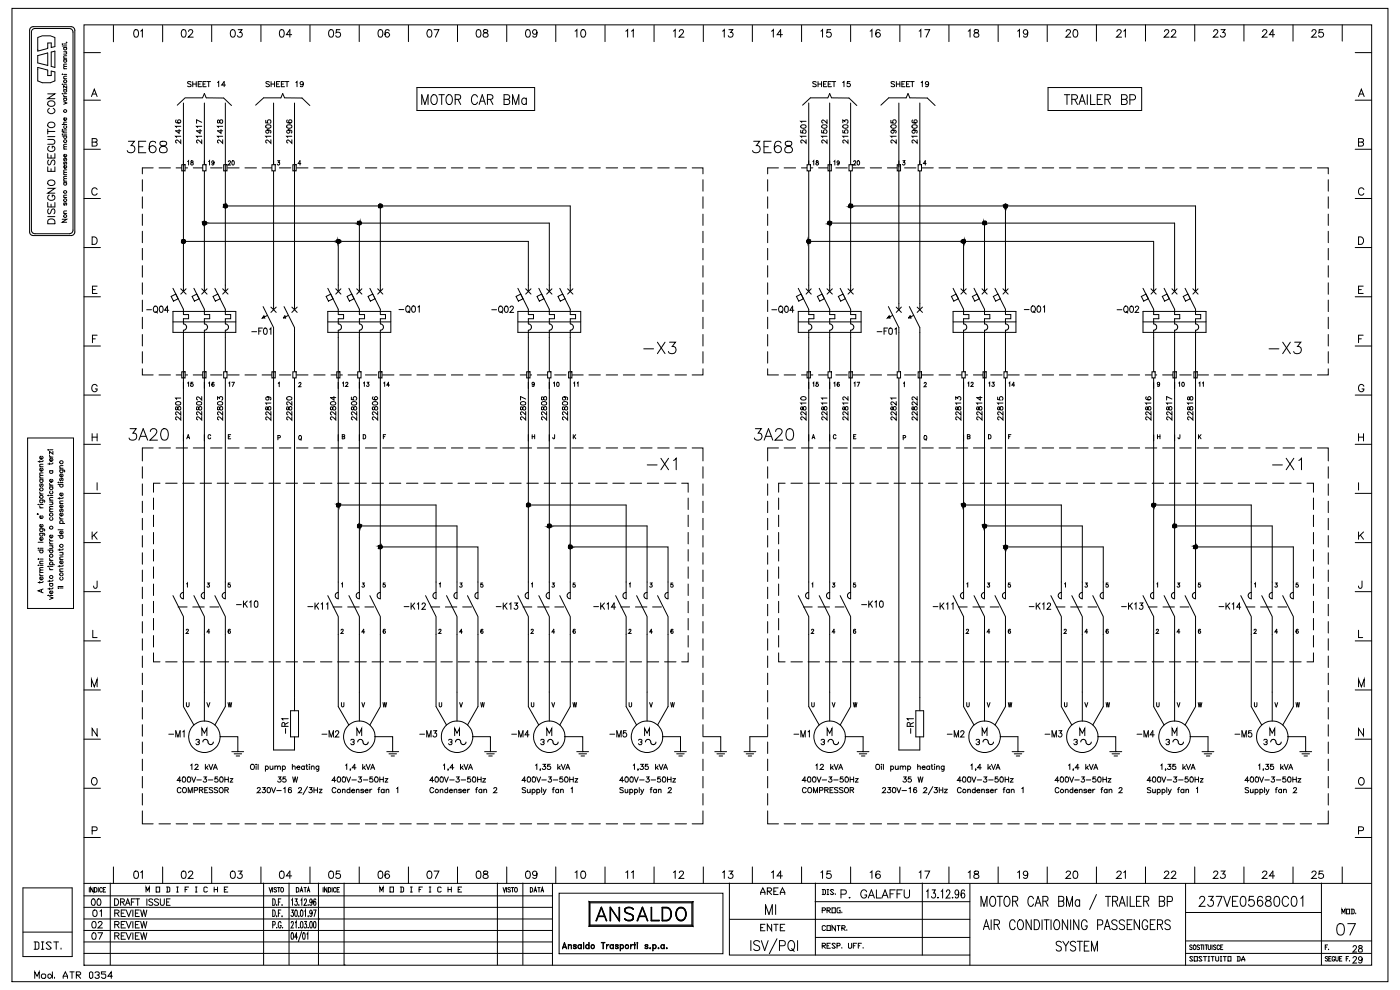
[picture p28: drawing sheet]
<svg xmlns="http://www.w3.org/2000/svg" width="297mm" height="210mm" viewBox="0 0 297 210" stroke-linecap="round" stroke-linejoin="round" font-family="sans-serif">
<g fill="none" stroke="#000" stroke-width=".21">
<path d="M47.8 43.7h73.2M38.9 66.7h1.1v.9h-1.1v1.1l.4 .1 .3 .5-.2 .5-.5 .2M43.4 66.7h1.1v.9h-1.1v1.1l.3 .1 .3 .5-.1 .5-.5 .2M39.5 149l.1 .8 .2 .1 .3-.2v-.7M41.6 157l.1-.2 .6 .2v.2l-.4 .2M42.1 157.4l.2 .2-.2 .4h-.4l-.1-.3M42.8 156v-1.5l.6 1 .5-1v1.5M43 157.4l.3-.5h.6l.3 .8 .5 .3 .3-.2 .3-.4M43.4 146.8v6.1M43.9 149l.3 .9 .3-.9M48.4 149l.2 .9 .2-.9 .2 .9 .1-.9M19.6 190.7h.2a.78 .78 0 0 1 .1 1.3h-.1a.85 .85 0 0 1-.2-1.3z"/>
<path d="M19.7 195.5a.41 .41 0 0 1 .6 .2l.1 .4a.58 .58 0 0 1-.5 .7 .85 .85 0 0 1-.2-1.3zM19.9 193.1l.2-.1a.71 .71 0 0 1 .5 .7 .71 .71 0 0 1-.5 .7l-.4-.3v-.8zM20.7 190.7h.2a.77 .77 0 0 1 .5 .6 .77 .77 0 0 1-.3 .7h-.2a.92 .92 0 0 1-.2-1.3zM20.8 195.8l.2-.3h.4l.3 .3-.9 1h.9M21.2 193.3l.3-.3v1.4M24.3 190.7a.71 .71 0 0 1 .9 .6 .71 .71 0 0 1-.9 .7zM24.3 193.7l.8-.1 .2-.3-.4-.3h-.6v1.4M24.3 196.1h.8l.2-.3-.1-.2-.9-.1v1.3M24.8 193.7l.5 .7M24.8 196.1l.5 .7M25.6 191.3h.7l.1-.5-.8-.1v1.3M25.7 196.1h.5"/>
<path d="M25.7 193.7h.5M26 191.3l.4 .7M26.6 193h-.9v1.4h.9M26.6 195.5h-.9v1.3h.9M26.6 192l.5-1.3 .5 1.3M26.8 193l.5 1.4 .5-1.4M26.8 195.5l.5 1.3 .5-1.3M26.8 191.6h.6M27.9 191.3h.5M28.2 193v1.4M28.2 195.5v1.3M28.6 190.7h-.7v1.3"/>
<path d="M28.7 196.1h.5M28.7 193.7h.5M28.8 190.7h.8M29.2 190.7v1.3M29.6 193h-.9v1.4h.9M29.6 195.5h-.9v1.3h.9M29.8 193l.4 1.4 .3-1.4 .3 1.4 .4-1.4M29.8 195.5l.4 1.3 .3-1.3 .3 1.3 .4-1.3M31.2 190.7v1.3M32.4 190.9l-.3-.2h-.4v.5l.6 .3 .1 .4-.3 .1-.5-.1M33.6 190.9l-.3-.2h-.4v.5l.6 .3 .1 .4-.3 .1-.5-.1M34 190.7v.9l.2 .4h.2l.4-.1 .1-1.2"/>
<path d="M35.3 191.3h.5M36.1 190.7h-.8v1.3h.8M57.9 190.7a.78 .78 0 0 1 .6 .5 .78 .78 0 0 1-.3 .8h-.3zM57.9 193a.76 .76 0 0 1 .6 .6 .76 .76 0 0 1-.3 .7l-.3 .1zM57.9 196.2l.4-.1 .1-.4-.2-.2h-.3v1.3M58.7 191.9h.1M58.7 194.3h.1M58.7 196.7h.1M59.1 191.3h.3M59.1 193.7h.3M59.6 190.7h-.5v1.3M59.6 193h-.5v1.4"/>
<path d="M59.6 195.8l-.2-.3a.76 .76 0 0 0-.4 .6 .76 .76 0 0 0 .4 .7l.2-.3v-.2h-.2M59.8 194.3h.1M59.8 191.9h.1M59.9 196.7h.1M61.8 195.8l.1-.3h.2l.1 .3-.5 1h.6M61.8 193h.4l-.2 .5a.4 .4 0 0 1 .3 .5 .4 .4 0 0 1-.5 .3l-.1-.2M61.8 190.9l.3-.2v1.3M62.6 190.7h.4l-.2 .5a.42 .42 0 0 1 .3 .5 .42 .42 0 0 1-.5 .3l-.1-.2M62.7 193.1l.1-.1 .2 .3v.8l-.2 .3-.3-.3zM62.7 195.7l.1-.2v1.3M63.4 194.3h.1M63.4 191.9h.1"/>
<path d="M63.4 196.7h.1M63.8 193.1l.2-.1a.9 .9 0 0 1 0 1.4l-.3-.3zM63.8 190.9l.2-.2v1.3M63.8 195.5h.2a.9 .9 0 0 1 0 1.3h-.2l-.1-.5zM64.6 191l.1-.3h.2l.1 .3-.5 1h.6M64.6 195.5h.4l-.2 .5a.42 .42 0 0 1 .2 .5 .42 .42 0 0 1-.4 .3l-.1-.2M64.6 193.3l.2-.3v1.4M65.4 194.3h.1M65.4 191.9h.1M65.4 196.7h.1M65.8 195.5h.3l.1 .2v.9l-.2 .2-.3-.2zM66.2 193.5l-.2 .4a.4 .4 0 0 1-.3-.5 .4 .4 0 0 1 .4-.3l.1 .4a.68 .68 0 0 1-.3 .9l-.2-.2"/>
<path d="M66.2 191.1l-.1 .4a.37 .37 0 0 1-.4-.4 .37 .37 0 0 1 .4-.4l.1 .4a.68 .68 0 0 1-.3 .9l-.2-.1M66.5 193h.5l-.4 1.4M66.6 195.5h.2l.2 .2v.9l-.2 .2h-.2l-.1-.2zM67 190.9l-.2-.2a.95 .95 0 0 0 0 1.3 .41 .41 0 0 0 .2-.4 .41 .41 0 0 0-.4-.3l-.1 .3M159.3 199.5v2.1M161.1 199.8a.68 .68 0 0 0-.7-.3 .68 .68 0 0 0-.5 .5l.2 .3 .9 .4a.52 .52 0 0 1 .1 .6 .52 .52 0 0 1-.4 .3l-.6-.1-.2-.2M161.5 199.5l.7 2.1 .7-2.1M162.4 194v-2.1l.7 2.1 .7-2.1v2.1M164.5 191.9v2.1M164.8 199.1l-1.6 3.2M167.5 199.6l.2-.1a1.12 1.12 0 0 1 .9 .8 1.12 1.12 0 0 1-.4 1.2l-.2 .1a1.12 1.12 0 0 1-.9-.8 1.12 1.12 0 0 1 .4-1.2zM169.2 199.5v2.1"/>
<path d="M178.4 189.7h.7a.46 .46 0 0 0 .4-.5 .46 .46 0 0 0-.4-.5h-.7v1.8M180.2 190.3v.2zM183.8 189.2a.63 .63 0 0 0-.7-.5 .63 .63 0 0 0-.5 .7v.4a.62 .62 0 0 0 .6 .7 .62 .62 0 0 0 .6-.7h-.4M184.2 190.5l.7-1.8 .6 1.8M184.4 189.9h.8M185.9 188.7v1.8h1M187.1 190.5l.6-1.8 .7 1.8M187.3 189.9h.8M188.8 189.6h.7M189.9 188.7h-1.1v1.8M190.3 189.6h.7M191.4 188.7h-1.1v1.8"/>
<path d="M191.8 188.7v1.3a.57 .57 0 0 0 .6 .5 .57 .57 0 0 0 .5-.5v-1.3M196.5 189.1l.3-.4v1.8M197.7 188.7h.7l-.4 .7a.5 .5 0 0 1 .4 .8 .5 .5 0 0 1-.8 0M198.9 190.4h.1zM199.6 189.1l.4-.4v1.8M200.8 189.2l.2-.5 .4 .1 .1 .3a2.03 2.03 0 0 1-.8 1.4h.9M202 190.4h.1zM203.4 189.3l-.2 .4a.48 .48 0 0 1-.6-.4 .48 .48 0 0 1 .6-.5l.2 .5a.85 .85 0 0 1-.5 1.2l-.3-.3M204.6 189l-.3-.3a1.07 1.07 0 0 0-.4 1.5l.1 .2a.48 .48 0 0 0 .7-.5 .48 .48 0 0 0-.7-.4l-.1 .4M208.1 192.2v-2.1l.6 2.1 .7-2.1v2.1M208.6 197.2l.6-2.1 .7 2.1M208.8 196.5h.8"/>
<path d="M210.3 190.2l.1-.1a.92 .92 0 0 1 .8 1.3 .66 .66 0 0 1-.6 .9 .66 .66 0 0 1-.7-.9l.1-.7zM210.3 195.1v2.1M210.9 196.1h.7a.51 .51 0 0 0 .4-.5 .51 .51 0 0 0-.4-.5h-.7v2.1M211.5 196.1l.5 1.1M211.5 190.1h1.2M212.1 190.1v2.1M213.3 190.2l.1-.1a1.11 1.11 0 0 1 .7 1.8l-.4 .3a1 1 0 0 1-.7-1.5zM214.8 191.1l1-.1 .1-.3-.1-.5-1-.1v2.1M215.3 195.6a.53 .53 0 0 0-.8-.4 1.39 1.39 0 0 0 .1 2l.5-.1 .2-.4M215.3 191.1l.6 1.1M216.1 195.2l.2-.1a1.14 1.14 0 0 1 .9 .8 1.14 1.14 0 0 1-.4 1.2 .65 .65 0 0 1-.7 0 .65 .65 0 0 1-.3-.7l.1-.8zM218.8 195.1v2.1l-1.1-2.1v2.1"/>
<path d="M219.3 190.7a.62 .62 0 0 0-.8-.6 .62 .62 0 0 0-.4 .8v.5a.62 .62 0 0 0 .4 .8 .62 .62 0 0 0 .8-.5M219.4 195.1h.6a1.22 1.22 0 0 1 0 2.1h-.6zM219.6 192.2l.6-2.1 .6 2.1M219.8 191.5h.8M221.1 195.1v2.1M221.2 191.1l1-.1 .1-.3-.1-.5-1-.1v2.1M221.5 195.1h1.1M221.8 191.1l.5 1.1M222 195.1v2.1M223 195.1v2.1M223.8 195.2l.2-.1a1 1 0 0 1 .7 1.6 .55 .55 0 0 1-.5 .5 .55 .55 0 0 1-.6-.5l-.1-.8zM224.6 191.1l.9 .1 .2 .3a.54 .54 0 0 1-.4 .7h-.7v-2.1l.9 .1 .2 .5-.2 .3-.2 .1"/>
<path d="M226.2 192.2v-2.1l.7 2.1 .6-2.1v2.1M226.5 195.1v2.1l-1.1-2.1v2.1M227.1 195.1v2.1M228.8 195.1v2.1l-1-2.1v2.1M229 191.1l-.2-.2a.68 .68 0 0 0-.8 .5 .68 .68 0 0 0 .5 .8h.2l.3-.3M229 190.8v1.4M230.6 195.6a.62 .62 0 0 0-.8-.5 .62 .62 0 0 0-.4 .8v.5a.62 .62 0 0 0 .6 .8 .62 .62 0 0 0 .6-.8h-.4M232.6 189.7l-1.5 3.2M232.8 196.2h.7l.4-.2v-.5l-.1-.3-1-.1v2.1M234.2 197.2l.7-2.1 .6 2.1M234.5 190.1h1.1M234.5 196.5h.8"/>
<path d="M235.1 190.1v2.1M236 191.1l1-.1 .1-.3-.1-.5-1-.1v2.1M236.6 191.1l.5 1.1M237 195.4a.55 .55 0 0 0-.7-.3 .55 .55 0 0 0-.4 .7l.9 .5a.53 .53 0 0 1 0 .8 .74 .74 0 0 1-1-.2M237.4 192.2l.7-2.1 .6 2.1M237.7 191.5h.8M238.5 195.4a.55 .55 0 0 0-.7-.3 .55 .55 0 0 0-.3 .7l.9 .5a.53 .53 0 0 1 0 .8 .74 .74 0 0 1-1-.2M239.1 190.1v2.1M239.1 196.1h.6M239.7 190.1v2.1h1M240.1 195.1h-1v2.1h1M241.1 191.1h.6"/>
<path d="M241.7 195.1v2.1l-1.1-2.1v2.1M242.1 190.1h-1v2.1h1M242.6 191.1l1-.1 .1-.3-.1-.5-1-.1v2.1M243.1 191.1l.6 1.1M243.5 195.6a.53 .53 0 0 0-.9-.4 1.39 1.39 0 0 0 .1 2l.5-.1 .2-.2 .1-.5h-.4M244 196.1h.7M245 195.1h-1v2.1h1M245.5 196.1h.7a.51 .51 0 0 0 .4-.5 .51 .51 0 0 0-.4-.5h-.7v2.1M245.9 191.1l1 .1 .2 .3a.53 .53 0 0 1-.5 .7h-.7v-2.1h.7a.52 .52 0 0 1 .5 .5 .52 .52 0 0 1-.5 .5M246.1 196.1l.5 1.1M247.6 191.2l1-.1 .1-.3a.54 .54 0 0 0-.4-.7h-.7v2.1M248.2 195.4a.56 .56 0 0 0-.7-.3 .56 .56 0 0 0-.3 .7l.9 .5a.53 .53 0 0 1 0 .8 .71 .71 0 0 1-1-.2"/>
<path d="M254.5 190.7l.2-.5a.59 .59 0 0 1 .8 .2 .59 .59 0 0 1-.2 .8l-.9 1h1.3M256.4 190.1h1l-.6 .8a.65 .65 0 0 1 .5 1.1 .65 .65 0 0 1-1.1-.2M258 190.1h1.2l-.9 2.1M259.6 190.1l.7 2.1 .7-2.1M261.4 191.1h.8M262.6 190.1h-1.2v2.1h1.2M263.3 190.2l.5-.1a1.19 1.19 0 0 1 .4 1.7l-.1 .3-.5 .1a1.45 1.45 0 0 1-.3-2zM265.9 190.1h-.9l-.1 .9a.67 .67 0 0 1 1 0 .67 .67 0 0 1-.1 1 .67 .67 0 0 1-.9-.2M267.8 190.4l-.1-.2-.4-.1a1.1 1.1 0 0 0-.6 1.4l.1 .4a.61 .61 0 0 0 .9 .1 .61 .61 0 0 0 0-.9 .61 .61 0 0 0-.9 .1l-.1 .3M268.6 190.2a.47 .47 0 0 0 .2 .7 .73 .73 0 0 1 .8 .4 .73 .73 0 0 1-.1 .8 .69 .69 0 0 1-1.1-.3 1.03 1.03 0 0 1 1.1-1l.1-.4a.65 .65 0 0 0-1-.2zM270.5 190.2l.4-.1a1.19 1.19 0 0 1 .5 1.7l-.2 .3-.4 .1a1.19 1.19 0 0 1-.5-1.7zM273.3 190.7a.68 .68 0 0 0-.8-.6 .68 .68 0 0 0-.5 .8v.5a.69 .69 0 0 0 .5 .8 .69 .69 0 0 0 .8-.5"/>
<path d="M274.1 190.2l.5-.1a1.31 1.31 0 0 1 0 2.1h-.2a1.19 1.19 0 0 1-.4-1.7zM275.9 190.5l.5-.4v2.1M165.3 200.6l1.1-.1 .2-.3a.53 .53 0 0 0-.4-.7h-.9v2.1M167.9 201.2l.6 .6M287 203.2l.3-.3 .4 .1v.4l-.7 .9h.8M287 200.9l.3-.3h.2l.3 .4-.8 .9h.8M288.3 200.6v.4a.57 .57 0 0 1 .6 .3 .57 .57 0 0 1 0 .6h-.4a.45 .45 0 0 1-.3-.5 .45 .45 0 0 1 .5-.3l.3-.3a.45 .45 0 0 0-.7-.2zM289 203.4a.39 .39 0 0 1-.6 .3 .39 .39 0 0 1-.1-.6 .39 .39 0 0 1 .6 0l.1 .3a.65 .65 0 0 1-.5 .9l-.3-.2"/>
</g>
<g fill="#fff" stroke="#000" stroke-width=".21">
<path d="M40.7 62.9l1-.5 .6 1-1.1 .5z"/>
<path d="M36.3 62.9l1-.5 .5 1-1 .5z"/>
</g>
<g fill="none" stroke="#000" stroke-width=".21">
<path d="M36.7 68.3h13.3M36.7 66.1h13.3v4.4h-13.3zM36.7 61.1l2.2 4.5v1.1M38.3 61.3l1.2 1.1M38.9 60.5v1.3M38.9 70v1.6M39.5 61.3l-1.2 1.1M41.1 61.1l2.3 4.5v1.1M42.8 61.3l1.1 1.1M43.4 60.5v1.3M43.4 70v1.6M43.9 61.3l-1.1 1.1"/>
<path d="M45.6 61.1l2.2 4.5v1.1M47.2 61.3l1.2 1.1M47.8 60.5v1.3M47.8 70v1.6M48.4 61.3l-1.2 1.1"/>
</g>
<path d="M45.2 62.9l1-.5 .5 1-1 .5z" fill="#fff" stroke="#000" stroke-width=".21"/>
<g fill="none" stroke="#000" stroke-width=".21">
<path d="M31.1 65.7h1M32.6 65.1l.2-.1a.66 .66 0 0 1 .7 .5 .66 .66 0 0 1-.4 .8 .71 .71 0 0 1-.5-1.2zM33.1 66l.3 .4M34 65l.1-.1a.71 .71 0 0 1 .5 .7 .71 .71 0 0 1-.5 .7 .89 .89 0 0 1-.1-1.3zM35.8 65.8h-.9l.6-.9v1.4M38.9 71.6l-.1 55.4-.5-.3-.1-.5 .3-.4 .4-.1M43.4 71.6l-.1 55.4-.5-.3-.1-.5 .2-.4 .5-.1M47.8 66.7h1.1v.9h-1.1v1.1l.3 .1 .4 .5-.2 .5-.5 .2M47.8 71.6v55.4l-.6-.3-.1-.5 .3-.4 .4-.1M37.3 86.3v.6h.3a.47 .47 0 0 1 .2-.5 .47 .47 0 0 1 .5-.1v.6l-.2 .1-.3-.2-.2-.5zM37.3 85.4a.56 .56 0 0 1 .7-.3 .56 .56 0 0 1 .3 .7l-.4 .1a.46 .46 0 0 1-.6-.4zM38.3 88.3v.8l-.7-.7-.3 .2v.3l.2 .2"/>
<path d="M38.3 87.3v.7l-.7-.6-.3 .2v.3l.2 .1M38.3 84.4h-1l.2 .3M41.7 86.3v.6h.4a.47 .47 0 0 1 .1-.5 .47 .47 0 0 1 .6-.1v.6l-.2 .1-.4-.2-.1-.5zM41.7 85.4a.56 .56 0 0 1 .7-.3 .56 .56 0 0 1 .4 .7l-.5 .1a.46 .46 0 0 1-.6-.4zM42.8 88.3v.8l-.8-.7-.3 .2v.3l.2 .2M42.8 87.3v.7l-.8-.6-.3 .2v.3l.2 .1M42.8 84.1v.8l-.8-.7-.3 .2v.3l.2 .1M46.1 84.8v-.6l.5 .3a.36 .36 0 0 1 .3-.4 .36 .36 0 0 1 .4 .3 .36 .36 0 0 1-.3 .5M46.2 86.3v.6h.3a.47 .47 0 0 1 .2-.5 .47 .47 0 0 1 .5-.1v.6l-.2 .1-.3-.2-.2-.5zM46.2 85.4a.56 .56 0 0 1 .7-.3 .56 .56 0 0 1 .3 .7l-.4 .1a.46 .46 0 0 1-.7-.4zM47.2 88.3v.8l-.7-.7-.4 .2 .1 .3 .2 .2M47.2 87.3v.7l-.7-.6-.4 .2 .1 .3 .2 .1"/>
<path d="M36.7 126.3l2.2 4.5v3.8M37.8 128.7h1.9M39.5 133.7v-.1a.24 .24 0 0 1 .3-.1 .24 .24 0 0 1 .2 .2l-.5 .7h.5M39.6 123.8l.2-.1v.8M40.9 128.7h2.4M41.1 126.3l2.3 4.5v16M44 123.7h.4l-.2 .3a.28 .28 0 0 1 .2 .4 .28 .28 0 0 1-.5 0M44.5 134h-.6l.4-.5v.9M44.5 128.7h1.9M45.6 126.3l2.2 4.5v19.1M48.8 123.7h-.4v.4a.29 .29 0 0 1 .4 0 .29 .29 0 0 1 0 .4 .29 .29 0 0 1-.4-.1M48.9 133.6l-.2-.1a.43 .43 0 0 0-.3 .4 .43 .43 0 0 0 .4 .4 .27 .27 0 0 0 0-.5 .27 .27 0 0 0-.4 .2"/>
<path d="M50.2 128.2h1M51.6 127.5v1.3M51.9 128l.6 .8M52.5 127.5l-.9 .9M53 127.7l.2-.2v1.3M54.1 127.5h.3a.86 .86 0 0 1 0 1.3h-.1a.93 .93 0 0 1-.2-1.3z"/>
</g>
<g fill="#fff" stroke="#000" stroke-width=".21">
<path d="M38.6 51.2h.3z"/>
<path d="M38.6 51.3l.3-.1z"/>
<path d="M38.6 51.4l.3-.2z"/>
<path d="M38.7 51.4l.2-.2z"/>
<path d="M38.9 51.2l-.2 .2z"/>
<path d="M38.9 51.2l-.2 .3z"/>
<path d="M38.9 51.2l-.1 .3z"/>
<path d="M38.9 51.2l-.1 .4z"/>
<path d="M38.9 51.2v.4z"/>
<path d="M38.9 51.2l.1 .4z"/>
<path d="M38.9 51.2l.2 .3z"/>
<path d="M38.9 51.2l.3 .2z"/>
<path d="M38.9 51.2l.3 .1z"/>
<path d="M38.9 51.2l.4 .1z"/>
<path d="M38.9 51.2h.4z"/>
<path d="M38.9 51.2l.4-.1z"/>
<path d="M38.9 51.2l.3-.1z"/>
<path d="M38.9 51.2l.3-.2z"/>
<path d="M39.1 50.9l-.2 .3z"/>
<path d="M39 50.9l-.1 .3z"/>
<path d="M39 50.8l-.1 .4z"/>
<path d="M38.9 50.8v.4z"/>
<path d="M38.8 50.8l.1 .4z"/>
<path d="M38.8 50.9l.1 .3z"/>
<path d="M38.7 50.9l.2 .3z"/>
<path d="M38.7 51l.2 .2z"/>
<path d="M38.6 51l.3 .2z"/>
<path d="M38.6 51.1l.3 .1z"/>
</g>
<g fill="none" stroke="#000" stroke-width=".21">
<path d="M2.5 1.8h291.9v206.4h-291.9zM6.6 5.8l8.6-.1 .5 .3 .2 .4v42.9l-.2 .3-.5 .4h-8.2l-.4-.1-.3-.6v-43zM6.9 6.3l.4-.3h7.5l.4 .2 .3 .5v42.2l-.3 .5-.4 .2h-7.4a.79 .79 0 0 1-.7-.8v-42.2zM8 8l1-.4h1.7l.9 .4v1.9l-.7 .2v-1h-.8v1.2l-2.1 .5zM8 14.3l2.1 .6v1.1h.8v-.9l.7 .2v1.9l-.9 .3h-1.7l-1-.3zM8 11.8l2.1-.6v2.7l-2.1-.6zM10.1 19.9h1.5l-1.5 1h1.5M10.9 11l.7-.2v3.5l-.7-.2zM13.2 19.9h.1M13.2 9.8h.9M13.2 17.9h.1M13.2 15.8h.1"/>
<path d="M13.2 9.4h.1M13.5 19.9h.6M13.5 19h.6M13.5 17.9h.6M13.5 16.7h.6M13.5 15.8h.6M13.5 14.6h.6M13.5 12.7h.6M13.5 12.4h.6M13.5 11h.6M13.5 10.1h.6M13.5 9.3h.6"/>
<path d="M13.7 19a.3 .3 0 0 0-.1 .5 .3 .3 0 0 0 .4 0 .3 .3 0 0 0 0-.5M13.7 12.7a.3 .3 0 0 0-.1 .4 .3 .3 0 0 0 .4 0 .3 .3 0 0 0 0-.4M13.7 10.1a.3 .3 0 0 0-.1 .4 .3 .3 0 0 0 .4 0 .3 .3 0 0 0 0-.4M14 11l.1 .2v.2l-.6 .1M14 9h.1M14.1 18.2v.5l-.6-.5v.5M14.1 16.2h-.6l.2 .5M14.1 14.1h-.6v.3l.2 .2M14.1 13.6h-.6l.2 .5M14.1 11.8l-.6 .1 .2 .5M17.8 5.3h273.2v199.4h-273.2zM17.8 11.2h3.5"/>
<path d="M19.6 19.9h.8M24.1 5.4v3.5M28.6 6.4a.49 .49 0 0 1 .7 .2l.1 .4a.69 .69 0 0 1-.6 .9 1.06 1.06 0 0 1-.2-1.5zM29.8 6.6l.4-.3v1.6M34.5 5.4v3.5M38.7 6.4a.49 .49 0 0 1 .7 .2l.1 .4a.69 .69 0 0 1-.6 .9 1.06 1.06 0 0 1-.2-1.5zM40 6.7l.3-.4 .4 .1 .2 .2-.2 .5-.8 .8h1.1M44.9 5.4v3.4M49.1 6.4l.2-.1a.82 .82 0 0 1 .6 .8 .82 .82 0 0 1-.6 .8 .99 .99 0 0 1-.2-1.5zM50.5 6.3h.8l-.4 .6a.53 .53 0 0 1 .4 .8 .53 .53 0 0 1-1-.1M55.4 5.4v3.4M59.5 6.4a.49 .49 0 0 1 .7 .2l.1 .4a.69 .69 0 0 1-.6 .9 1.06 1.06 0 0 1-.2-1.5z"/>
<path d="M61.9 7.4h-1.2l.8-1.1v1.6M65.8 5.4v3.4M70 6.4a.51 .51 0 0 1 .7 .2l.1 .4a.69 .69 0 0 1-.6 .9 .99 .99 0 0 1-.2-1.5zM72.1 6.3h-.7l-.1 .7a.55 .55 0 0 1 .8 0 .55 .55 0 0 1-.1 .8 .55 .55 0 0 1-.8-.2M76.2 5.4v3.4M80.4 6.4a.49 .49 0 0 1 .7 .2l.1 .4a.7 .7 0 0 1-.6 .9 1.03 1.03 0 0 1-.2-1.5zM82.5 6.5a.44 .44 0 0 0-.6-.1l-.2 .2a.77 .77 0 0 0 .5 1.3 .48 .48 0 0 0 .4-.5 .48 .48 0 0 0-.4-.5 .48 .48 0 0 0-.5 .5M86.6 5.4v3.4M90.8 6.4a.51 .51 0 0 1 .7 .2l.1 .4a.69 .69 0 0 1-.6 .9 .99 .99 0 0 1-.2-1.5zM92.1 6.3h1l-.7 1.6M97 5.4v3.4M101.2 6.4a.49 .49 0 0 1 .8 .2v.4a.7 .7 0 0 1-.5 .9 1.03 1.03 0 0 1-.3-1.5z"/>
<path d="M102.6 6.4v.4l.5 .2a.46 .46 0 0 1 .4 .4 .46 .46 0 0 1-.3 .5l-.6-.1-.1-.2a.74 .74 0 0 1 .9-.8l.1-.3a.61 .61 0 0 0-.9-.1zM107.5 5.4v3.4M111.7 6.4a.51 .51 0 0 1 .7 .2l.1 .4a.69 .69 0 0 1-.6 .9 1.06 1.06 0 0 1-.2-1.5zM113.9 6.8a.48 .48 0 0 1-.6 .4 .48 .48 0 0 1-.2-.7 .48 .48 0 0 1 .7 0l.1 .3a.76 .76 0 0 1-.6 1.1l-.3-.3M117.9 5.4v3.4M122 6.6l.4-.3v1.6M123.4 6.4a.49 .49 0 0 1 .7 .2 .74 .74 0 0 1 .1 .9 .74 .74 0 0 1-.8 .3l-.2-.6zM128.3 5.4v3.4M132.8 6.6l.3-.3v1.6M133.9 6.6l.4-.3v1.6M138.7 5.4v3.4M142.8 6.6l.4-.3v1.6"/>
<path d="M144.1 6.7l.3-.4 .5 .1 .1 .2-.2 .5-.8 .8h1.1M149.2 5.4v3.4M153.3 6.6l.3-.3v1.6M154.6 6.3h.8l-.4 .6a.51 .51 0 0 1 .4 .8 .51 .51 0 0 1-.9-.1M159.6 5.4v3.4M163.7 6.6l.3-.3v1.6M166 7.4h-1.1l.7-1.1v1.6M170 5.4v3.4M174.1 6.6l.4-.3v1.6M176.2 6.3h-.7l-.1 .7a.55 .55 0 0 1 .8 0 .55 .55 0 0 1-.1 .8 .55 .55 0 0 1-.8-.2M180.4 5.4v3.4M184.6 6.6l.4-.3v1.6"/>
<path d="M186.7 6.5l-.3-.2a.84 .84 0 0 0-.6 .8 .84 .84 0 0 0 .5 .8 .49 .49 0 0 0 .5-.5 .49 .49 0 0 0-.5-.5 .49 .49 0 0 0-.5 .5M190.9 5.4v3.4M195 6.6l.3-.3v1.6M196.2 6.3h1l-.7 1.6M201.3 5.4v3.4M205.4 6.6l.4-.3v1.6M206.7 6.4v.4l.5 .2a.46 .46 0 0 1 .4 .4 .46 .46 0 0 1-.3 .5l-.6-.1-.1-.2a.8 .8 0 0 1 .9-.8l.1-.3a.61 .61 0 0 0-.9-.1zM211.7 5.4v3.4M215.9 6.6l.4-.3v1.6M218 6.8a.48 .48 0 0 1-.6 .4 .48 .48 0 0 1-.2-.7 .48 .48 0 0 1 .7 0l.1 .3a.76 .76 0 0 1-.6 1.1l-.3-.3M222.1 5.4v3.4M226.2 6.7l.3-.4 .4 .1 .2 .2-.3 .5-.7 .8h1.1"/>
<path d="M227.8 6.4a.51 .51 0 0 1 .8 .2v.4a.69 .69 0 0 1-.6 .9 1.06 1.06 0 0 1-.2-1.5zM232.6 5.3v3.4M236.9 6.7l.3-.4 .5 .1 .1 .2-.2 .5-.7 .8h1M238.4 6.6l.3-.3v1.6M243 5.3v3.4M247 6.7l.3-.4 .5 .1 .1 .2-.2 .5-.8 .8h1.1M248.5 6.7l.3-.4 .5 .1 .1 .2-.2 .5-.7 .8h1M253.4 5.3v3.4M257.5 6.7l.2-.4 .5 .1 .1 .2-.2 .5-.7 .8h1M259 6.3h.9l-.5 .6a.53 .53 0 0 1 .4 .8 .53 .53 0 0 1-.9-.1M263.9 5.3v3.4M267.8 6.7l.3-.4 .5 .1 .1 .2-.2 .5-.7 .8h1"/>
<path d="M270.4 7.4h-1.1l.7-1.1v1.6M274.3 5.3v3.4M278.3 6.7l.3-.4 .4 .1 .2 .2-.2 .5-.8 .8h1.1M280.6 6.3h-.7l-.1 .7a.56 .56 0 0 1 .8-.1 .56 .56 0 0 1-.1 .9 .56 .56 0 0 1-.8-.2M284.7 5.3v3.4M287.5 11.2h3.5M288.4 19.9h.8M10.1 39.9h1.5l-1.5 1.1h1.5M10.1 35.4v.9h1.5v-.9M10.1 32.6v.9h1.5v-.9M10.1 29.6h1.1l.4 .4a.49 .49 0 0 1-.4 .6h-1.1M10.1 29h1.5"/>
<path d="M10.1 27.9h1.5M10.1 27.4v1M10.2 38.5a.76 .76 0 0 1 .9-.3 .76 .76 0 0 1 .5 .9 .76 .76 0 0 1-1 .3 .76 .76 0 0 1-.4-.9zM10.3 34l-.2 .3 .2 .7 .4-.2 .2-.6 .3-.2h.2l.2 .3-.2 .7M10.3 26a.75 .75 0 0 1 .9-.1 .75 .75 0 0 1 .4 .9 .75 .75 0 0 1-1 .3 .75 .75 0 0 1-.4-.9zM10.3 21.5a.75 .75 0 0 1 .9-.1 .75 .75 0 0 1 .4 .9 .76 .76 0 0 1-1 .3 .76 .76 0 0 1-.4-.9zM10.5 31a.56 .56 0 0 0-.4 .7 .56 .56 0 0 0 .6 .4h.4a.55 .55 0 0 0 .6-.5 .55 .55 0 0 0-.6-.6v.4M10.5 23a.59 .59 0 0 0-.4 .6 .59 .59 0 0 0 .6 .5h.4a.59 .59 0 0 0 .5-.5 .59 .59 0 0 0-.3-.6M10.8 32.9v.6M10.8 35.8v.5M13.2 27.8l.2 .2h.7M13.2 28.8h.9"/>
<path d="M13.2 26.4h.9M13.2 28.5h.1M13.2 27.6h.1M13.5 21.6l.6 .3-.6 .2M13.5 20.2l.3 .3M13.5 38.7h.6M13.5 38.4h.6M13.5 37.1h.6M13.5 31.6h.6M13.5 28.4h.6M13.5 27.8v.3M13.5 27.6h.6"/>
<path d="M13.5 20.8h.6M13.5 20.5h.6M13.7 38.7a.3 .3 0 0 0-.1 .5 .3 .3 0 0 0 .4 0 .3 .3 0 0 0 0-.5M13.7 34.3l-.2 .5 .2 .1 .3-.6 .1 .3-.1 .3M13.7 33.6l-.2 .4h.2l.3-.4 .1 .2-.1 .3M13.7 28.8a.3 .3 0 0 0-.1 .5 .3 .3 0 0 0 .4 0 .3 .3 0 0 0 0-.5M13.7 26.7a.31 .31 0 0 0-.1 .4 .31 .31 0 0 0 .5 0 .31 .31 0 0 0-.1-.4M13.7 20.8a.31 .31 0 0 0-.1 .5 .31 .31 0 0 0 .5 0 .31 .31 0 0 0-.1-.5M14 35.1a.31 .31 0 0 1 .1 .5 .31 .31 0 0 1-.5 0 .31 .31 0 0 1 .2-.5v.6M14 32.8a.31 .31 0 0 1 .1 .4 .31 .31 0 0 1-.5 0 .31 .31 0 0 1 .2-.4v.5M14 25a.31 .31 0 0 1 .1 .5 .31 .31 0 0 1-.5 0 .31 .31 0 0 1 .2-.5v.6M14.1 37.9l-.6 .1 .2 .4"/>
<path d="M14.1 37.4h-.6v.3l.2 .2M14.1 36.6h-.6l.2 .5M14.1 36l-.6 .1 .2 .5M14.1 31.1l-.6 .1 .2 .4M14.1 30.6l-.6 .1 .2 .4M14.1 25.9h-.6v.3l.2 .2M17.8 31.7h3.5M17.8 21.3h3.5M19.4 20.5l.6-1.6 .6 1.6M19.5 30.1h.7l.3 .2 .1 .4-.4 .3h-.7v-1.6l1 .1 .1 .4-.4 .2M287.5 31.7h3.5M287.5 21.3h3.5"/>
<path d="M288.2 30.1h.7l.3 .2v.4l-.3 .3h-.7v-1.6h.7l.3 .2v.4l-.3 .1M288.2 20.5l.6-1.6 .6 1.6M10.1 42.9v1h1.5v-1M10.1 45.9h1.5M10.3 46.6l.4-.2 .7 .2 .2 .4v.5h-1.5v-.5zM10.3 44.3l-.2 .4 .2 .6 .4-.1 .2-.6 .3-.3h.2l.2 .4-.2 .6M10.5 41.4a.56 .56 0 0 0-.4 .6 .56 .56 0 0 0 .6 .5h.4a.55 .55 0 0 0 .6-.6 .55 .55 0 0 0-.6-.5v.4M10.8 43.3v.6M13.2 46.5h.9l-.9 .6h.9M13.5 45.3h.6M13.5 41.9h.6M13.7 43l-.2 .5h.2l.3-.5 .1 .2-.1 .3"/>
<path d="M14.1 44.7l-.6 .1 .2 .5M14.1 41.4h-.6l.2 .5M17.8 52.5h3.5M17.8 42.1h3.5M19.5 50.2h.6a.85 .85 0 0 1 .5 .8 .85 .85 0 0 1-.5 .8h-.6zM20.6 40.2a.64 .64 0 0 0-.9-.3 .64 .64 0 0 0-.2 .9 .59 .59 0 0 0 .4 .6 .59 .59 0 0 0 .7-.4M38.7 50.9l-.1 .2 .1 .4M39.1 50.9l.2 .2-.2 .4M287.5 52.5h3.5M287.5 42.1h3.5M288.2 50.2h.5a.85 .85 0 0 1 .6 .8 .85 .85 0 0 1-.6 .8h-.5zM289.3 40.2a.64 .64 0 0 0-.9-.3 .64 .64 0 0 0-.2 .9 .59 .59 0 0 0 .4 .6 .59 .59 0 0 0 .7-.4"/>
<path d="M17.8 73.4h3.5M17.8 62.9h3.5M19.6 71.9h.6M19.6 61.4h.6M20.6 71.1h-1v1.6M20.6 60.7h-1v1.5h1M287.5 73.4h3.5M287.5 62.9h3.5M288.2 71.9h.6M288.2 61.4h.6M289.2 71.1h-1v1.6M289.2 60.7h-1v1.5h1"/>
<path d="M5.9 92.9h9.7v36.2h-9.7zM8.4 97.7v.4M8.4 99h.7M9 99.3a.34 .34 0 0 1 0 .5 .34 .34 0 0 1-.4 0 .34 .34 0 0 1-.1-.4l.2-.1v.6M9 96.8a.33 .33 0 0 1 .1 .5 .33 .33 0 0 1-.5 0 .33 .33 0 0 1 0-.5l.1 .6M9.1 98.5h-.6v.4l.1 .1M9.1 97.7l-.2 .2h-.8M10.2 95.5h.1M10.5 96.6l.2 .3 .1 .1M10.5 98.2v.3M10.5 99.8h.7M10.5 97h.7"/>
<path d="M10.5 95.4h.7M10.7 99.8a.32 .32 0 0 0-.1 .5 .32 .32 0 0 0 .5 0 .32 .32 0 0 0 0-.5M11.1 97.2a.33 .33 0 0 1 .1 .5 .33 .33 0 0 1-.5 0 .33 .33 0 0 1 0-.5l.1 .6M11.2 98.2l-.2 .2h-.8M11.2 95.8v.5l-.7-.5v.5M12.7 99.7h.9l.1 .4M12.7 99.3h.7M12.8 99.7a.34 .34 0 0 0 0 .5 .34 .34 0 0 0 .5 0 .34 .34 0 0 0-.1-.5M13.4 98.8h-.7v.3l.2 .2M17.8 94.2h3.5M17.8 83.8h3.5M19.5 92v1.5"/>
<path d="M19.5 92.7h1.1M20.6 81.9a.63 .63 0 0 0-.9-.3 .63 .63 0 0 0-.2 .9 .57 .57 0 0 0 .5 .6 .57 .57 0 0 0 .6-.6h-.4M20.6 92v1.5M287.5 94.2h3.5M287.5 83.8h3.5M288.2 92.7h1M288.2 92v1.5M289.2 92v1.5M289.3 81.9a.63 .63 0 0 0-.9-.3 .63 .63 0 0 0-.2 .9 .57 .57 0 0 0 .5 .6 .57 .57 0 0 0 .6-.6h-.4M7.9 109l.3 .1M8.1 120h.1M8.1 118.6h.1"/>
<path d="M8.1 116.4h.1M8.1 107h.1M8.1 116.7h1M8.1 115h1M8.4 113.1h1v.5M8.4 112.2h.8l.3 .2-.1 .2M8.4 107.3l.1 .2 .2 .2M8.4 106.1h.8l.3 .2-.1 .2M8.4 104.4l.1 .2 .2 .2M8.4 119.9h.7M8.4 119.6h.7M8.4 118.6h.7"/>
<path d="M8.4 116.3h.7M8.4 107.7h.7M8.4 107h.7M8.4 104.8h.7M8.4 101.8h.7M8.4 101.4h.7M8.6 116.7a.34 .34 0 0 0-.1 .5 .34 .34 0 0 0 .5 0 .34 .34 0 0 0 0-.5M8.6 113.1a.34 .34 0 0 0-.1 .5 .34 .34 0 0 0 .5 0 .34 .34 0 0 0 0-.5M8.6 112.2a.34 .34 0 0 0-.1 .5 .34 .34 0 0 0 .5 0 .34 .34 0 0 0 0-.5M8.6 106.1a.34 .34 0 0 0-.1 .5 .34 .34 0 0 0 .5 0 .34 .34 0 0 0 0-.5M8.6 102.6l-.1 .5h.2l.1-.4 .2-.1 .1 .2-.1 .4M8.6 101.8a.34 .34 0 0 0-.1 .5 .34 .34 0 0 0 .5 0 .34 .34 0 0 0 0-.5"/>
<path d="M9 114a.33 .33 0 0 1 .1 .5 .33 .33 0 0 1-.5 0 .33 .33 0 0 1 0-.5l.1 .6M9 111.2a.32 .32 0 0 1 .1 .5 .32 .32 0 0 1-.5 0 .32 .32 0 0 1 0-.5l.1 .6M9 109.4a.32 .32 0 0 1 .1 .5 .32 .32 0 0 1-.5 0 .32 .32 0 0 1 0-.5l.1 .6M9.1 119l-.6 .1v.3l.1 .2M9.1 100.8l-.6 .1v.4l.1 .1M9.1 100.3h-.6v.4l.1 .1M10.2 116.7h1M10.2 105.1h.1M10.5 118.4l.3 .5M10.5 115l.2 .3 .1 .1M10.5 114.3l.3 .4M10.5 102.5l.3 .4"/>
<path d="M10.5 119.8h1.1M10.5 118.9h.7M10.5 115.8h.7M10.5 115.4h.7M10.5 114.7h.7M10.5 108.5h.7M10.5 106.5h.7M10.5 106.1h.7M10.5 105.1h.7M10.5 103.3h.7M10.5 102.9h.7M10.7 119.8a.34 .34 0 0 1-.1-.5 .34 .34 0 0 1 .5 0 .34 .34 0 0 1 0 .5"/>
<path d="M10.7 116.7a.34 .34 0 0 0-.1 .5 .34 .34 0 0 0 .5 0 .34 .34 0 0 0 0-.5M10.7 109.8a.34 .34 0 0 0-.1 .5 .34 .34 0 0 0 .5 0 .34 .34 0 0 0 0-.5M10.7 104.2a.34 .34 0 0 0-.1 .4 .34 .34 0 0 0 .5 0 .34 .34 0 0 0 0-.4M10.7 103.3a.34 .34 0 0 0-.1 .5 .34 .34 0 0 0 .5 0 .34 .34 0 0 0 0-.5M11 115.8l.2 .4-.7 .1M11 106.5l.2 .2-.1 .3h-.6M11.1 113.5a.34 .34 0 0 1 0 .5 .34 .34 0 0 1-.5 0 .34 .34 0 0 1 0-.5h.2v.6M11.1 101.7a.34 .34 0 0 1 0 .5 .34 .34 0 0 1-.5 0 .34 .34 0 0 1 0-.5h.2v.6M11.2 108h-.6l-.1 .3 .2 .2M11.2 107.4l-.6 .1-.1 .2 .2 .3M11.2 105.5l-.6 .1-.1 .2 .2 .3M12.4 102.4h.1"/>
<path d="M12.3 113.6h1.1M12.3 112.4h1.1M12.3 102.7h1.1M12.7 109.7l.1 .3 .2 .1M12.7 105.5v.4M12.7 116.4v.4M12.7 119.9v.4M12.7 118.7h.7M12.7 117.2h.7M12.7 111h1M12.7 110.1h.7M12.7 106.8h.7"/>
<path d="M12.7 102.4h.7M12.8 113.6a.34 .34 0 0 0 0 .5 .34 .34 0 0 0 .5 0 .34 .34 0 0 0-.1-.5M12.8 111a.34 .34 0 0 1 0-.5 .34 .34 0 0 1 .5 0 .34 .34 0 0 1-.1 .5M12.8 108l-.1 .2 .1 .4 .3-.5h.2l-.1 .5M12.8 102.7a.34 .34 0 0 0 0 .5 .34 .34 0 0 0 .5 0 .34 .34 0 0 0-.1-.5M12.8 101.4l-.1 .2 .1 .4 .3-.5h.2l-.1 .5M13.2 117.2l.2 .2-.1 .3h-.6M13.2 119a.33 .33 0 0 1 .1 .5 .33 .33 0 0 1-.5 0 .33 .33 0 0 1 .1-.5l.1 .6M13.2 112.7a.33 .33 0 0 1 .1 .4 .33 .33 0 0 1-.5 0 .33 .33 0 0 1 .1-.4l.1 .6M13.2 108.8a.33 .33 0 0 1 .1 .5 .33 .33 0 0 1-.5 0 .33 .33 0 0 1 .1-.5l.1 .6M13.2 107.1a.34 .34 0 0 1 .1 .5 .34 .34 0 0 1-.5 0 .34 .34 0 0 1 0-.4l.2-.1v.6M13.2 104.6l.1 .1a.34 .34 0 0 1-.3 .5 .34 .34 0 0 1-.2-.6h.2v.6"/>
<path d="M13.2 100.6l.1 .1a.34 .34 0 0 1-.3 .5 .34 .34 0 0 1-.2-.6h.2v.6M13.4 119.9l-.1 .2h-1M13.4 118.1l-.7 .2 .2 .4M13.4 116.4l-.1 .2h-1M13.4 106.3h-.7v.3l.2 .2M13.4 105.5l-.1 .2h-1M17.8 115.1h3.5M17.8 104.6h3.5M19.5 112.8v1.6M19.9 113.5l.7 .9M20.6 112.8l-1.1 1.1M20.6 102.4v1.5"/>
<path d="M287.5 115.1h3.5M287.5 104.6h3.5M288.2 102.4v1.5M288.2 112.8v1.6M288.6 113.5l.6 .9M289.2 112.8l-1 1.1M8.4 121.7l.1 .3 .2 .1M8.4 123.3v.4M8.4 122.1h.7M8.4 121.4h.7M8.8 125.1v.5M9 122.4a.33 .33 0 0 1 .1 .5 .33 .33 0 0 1-.5 0 .33 .33 0 0 1 0-.5l.1 .6"/>
<path d="M9.1 124.9l-1 .4 1 .4M9.1 123.3l-.2 .3h-.8M9.1 120.9h-.6v.4l.1 .1M9.1 120.4h-.6v.4l.1 .1M10.2 126.3h.1M10.2 120.2h.1M10.5 126.6l.7 .2-.7 .4M10.5 120.5l.3 .3M10.5 126.3h.7M10.5 123.1v.3M10.5 124.7v.4M10.5 123.8h.7"/>
<path d="M10.5 120.8h.7M10.5 120.1h.7M10.7 123.8a.34 .34 0 0 0-.1 .5 .34 .34 0 0 0 .5 0 .34 .34 0 0 0 0-.5M11.1 125.4a.34 .34 0 0 1 0 .4 .34 .34 0 0 1-.5 .1 .34 .34 0 0 1 0-.5h.2v.6M11.2 124.6l-.2 .3h-.8M11.2 123l-.2 .3h-.8M12.4 124.8h.1M12.3 124.4h1.1M12.7 124.7h.7M12.7 121.2h.7M12.8 122.5a.34 .34 0 0 0 0 .5 .34 .34 0 0 0 .5 0 .34 .34 0 0 0-.1-.5M13.4 120.7h-.7v.2l.2 .3"/>
<path d="M17.8 135.9h3.5M17.8 125.5h3.5M19.7 133.7v1.5h.9M20.6 123.2l-.1 1.4-.2 .2-.3-.1-.1-.4M38.9 134.6v15.3M287.5 135.9h3.5M287.5 125.5h3.5M288.2 133.7v1.5h.9M288.9 123.2v1.4l-.3 .2-.3-.1-.1-.4M17.8 156.8h3.5M17.8 146.3h3.5M19.4 145.7v-1.6l.6 1.6 .6-1.6v1.6"/>
<path d="M20.6 154.5v1.6l-1.1-1.6v1.6M287.5 156.8h3.5M287.5 146.3h3.5M288.2 145.7v-1.6l.6 1.6 .6-1.6v1.6M289.2 154.5v1.6l-1-1.6v1.6M17.8 177.6h3.5M17.8 167.2h3.5M19.5 176.2l1-.1 .1-.2-.1-.4-1-.1v1.5M19.7 165a.77 .77 0 0 1 .9 .7 .77 .77 0 0 1-.7 .8 .94 .94 0 0 1-.2-1.5zM287.5 177.6h3.5M287.5 167.2h3.5M288.2 176.2l1-.2v-.5l-1-.1v1.5"/>
<path d="M288.3 165.2a.58 .58 0 0 1 .7-.2 .58 .58 0 0 1 .4 .5v.4a.6 .6 0 0 1-.6 .6 .6 .6 0 0 1-.6-.6zM4.9 197.7h10.4M4.9 188.3h10.4v14.6h-10.4zM7.2 199.8h.8l.3 .2v1.1l-.3 .2h-.8M7.5 199.8v1.5M8.8 199.8h.5M9 199.8v1.5M11.4 199.8h1M11.9 199.8v1.5M17.8 190h99.4M17.8 192.5h99.4M17.8 194.9h99.4"/>
<path d="M17.8 197.4h99.4M17.8 199.8h99.4M17.8 187.4h273.1M18.9 188.3v.9M19.8 188.3v.9l-.6-.9v.9M20 188.3a.48 .48 0 0 1 .6 .4 .48 .48 0 0 1-.6 .5zM20.8 188.3v.9M21.7 188.5a.29 .29 0 0 0-.4-.2 .29 .29 0 0 0-.2 .3v.3a.29 .29 0 0 0 .2 .3 .29 .29 0 0 0 .4-.2M21.9 188.7h.3M22.4 188.3h-.5v.9h.5M23.4 187.3v17.4M24.1 183.9v3.5"/>
<path d="M28.6 184.8a.51 .51 0 0 1 .7 .2l.1 .4a.7 .7 0 0 1-.4 .9h-.2a1.02 1.02 0 0 1-.2-1.5zM29.8 185l.4-.2v1.5M31 189.2v-1.1l.3 .8 .4-.8v1.1M33.1 188.1h.8v1.1h-.8zM34.5 183.9v3.5M35.3 188.1h.5l.2 .2v.7l-.2 .2h-.5M35.5 188.1v1.1M37.5 189.2h.3M37.5 188.1h.3M37.6 188.1v1.1M38.7 184.8a.51 .51 0 0 1 .7 .2l.1 .4a.7 .7 0 0 1-.4 .9h-.2a1.02 1.02 0 0 1-.2-1.5zM39.3 188.7h.4"/>
<path d="M40 188.1h-.7v1.1M40 185.1l.3-.3h.4l.2 .2-.2 .6-.8 .7h1.1M41.5 189.2h.3M41.5 188.1h.3M41.6 188.1v1.1M44 188.3l-.2-.2h-.4l-.1 .2v.7l.1 .2 .6-.2M44.9 183.9v3.5M45.4 188.7h.7M45.4 188.1v1.1M46.1 188.1v1.1M47.6 188.7h.3M48.3 188.1h-.7v1.1h.7"/>
<path d="M49.1 184.8a.52 .52 0 0 1 .7 .2v1a.51 .51 0 0 1-.4 .3 .51 .51 0 0 1-.5-.3v-.6zM50.5 184.8h.8l-.4 .6a.53 .53 0 0 1 .4 .8 .53 .53 0 0 1-1-.2M55.4 183.9v3.5M55.9 187.3v17.4M57.1 188.3l.3 .9 .3-.9M57.8 188.3v.9M58.7 188.4l-.2-.1-.4 .1 .2 .3 .3 .1a.26 .26 0 0 1-.1 .4 .26 .26 0 0 1-.4-.1M58.9 188.3h.5M59.1 188.3v.9M59.5 184.8a.51 .51 0 0 1 .7 .2l.1 .4a.7 .7 0 0 1-.4 .9h-.2a1.02 1.02 0 0 1-.2-1.5zM59.7 188.3h.1a.46 .46 0 0 1 .4 .4 .46 .46 0 0 1-.5 .5l-.2-.3zM61.3 187.3v17.4"/>
<path d="M61.9 185.8h-1.2l.8-1v1.5M62.9 188.3a.48 .48 0 0 1 .5 .4 .48 .48 0 0 1-.5 .5zM63.6 189.2l.4-.9 .2 .9M63.8 188.9h.3M64.5 188.3h.5M64.7 188.3v.9M65.2 189.2l.2-.9 .3 .9M65.3 188.9h.3M65.8 183.9v3.5M67.6 194.9h.1M67.6 187.3v17.4M68.5 188.3v.9"/>
<path d="M69.4 188.3v.9l-.6-.9v.9M69.7 188.3a.48 .48 0 0 1 .5 .4 .48 .48 0 0 1-.5 .5zM70 184.8a.52 .52 0 0 1 .7 .2v1a.51 .51 0 0 1-.5 .3 .51 .51 0 0 1-.4-.3l-.1-.6zM70.4 188.3v.9M71.3 188.5l-.2-.2a.46 .46 0 0 0-.4 .4 .46 .46 0 0 0 .5 .5l.1-.2M71.5 188.7h.3M72 188.3h-.5v.9h.5M72.1 184.8h-.7l-.1 .6a.54 .54 0 0 1 .8 0 .54 .54 0 0 1-.1 .8 .54 .54 0 0 1-.8-.2M73 187.3v17.4M76.2 183.9v3.5M80.4 184.8a.51 .51 0 0 1 .7 .2l.1 .4a.7 .7 0 0 1-.4 .9l-.4-.1-.1-.2-.1-.6zM80.6 189.2v-1.1l.3 .8 .4-.8v1.1"/>
<path d="M82.5 185v-.2a.52 .52 0 0 0-.8 .2 .92 .92 0 0 0 .4 1.3 .48 .48 0 0 0 .5-.4 .48 .48 0 0 0-.4-.5 .48 .48 0 0 0-.5 .4M82.7 188.1h.8v1.1h-.8zM84.9 188.1h.5l.2 .2v.7l-.2 .2h-.5M85.1 188.1v1.1M86.6 183.9v3.5M87.1 189.2h.4M87.1 188.1h.4M87.2 188.1v1.1M88.9 188.7h.4M89.6 188.1h-.7v1.1M90.8 184.8a.52 .52 0 0 1 .7 .2v1a.48 .48 0 0 1-.4 .3 .48 .48 0 0 1-.4-.3 1.13 1.13 0 0 1 .1-1.2zM91.1 189.2h.3"/>
<path d="M91.1 188.1h.3M91.2 188.1v1.1M92.1 184.8h1l-.7 1.5M93.6 188.3l-.2-.2h-.4l-.1 .2v.7l.1 .2h.4l.2-.2M95 188.7h.7M95 188.1v1.1M95.7 188.1v1.1M97 183.9v3.5M97.2 188.7h.3M97.9 188.1h-.7v1.1h.7M101.2 184.8a.51 .51 0 0 1 .8 .2v.4a.7 .7 0 0 1-.4 .9l-.4-.1-.1-.2-.1-.6zM102.6 184.8v.5l.5 .1a.44 .44 0 0 1 .4 .4 .44 .44 0 0 1-.3 .5l-.6-.1-.1-.2a.74 .74 0 0 1 .9-.7l.1-.3a.65 .65 0 0 0-.9-.2z"/>
<path d="M105.5 187.3v17.4M106.7 188.3l.3 .9 .3-.9M107.5 188.3v.9M107.5 183.9v3.5M108.3 188.4l-.2-.1-.4 .1 .2 .3 .3 .1a.28 .28 0 0 1-.1 .4 .28 .28 0 0 1-.4-.1M108.5 188.3h.5M108.7 188.3v.9M109.3 188.3h.1a.46 .46 0 0 1 .4 .4 .46 .46 0 0 1-.5 .5l-.2-.3zM110.9 187.3v17.4M111.7 184.8a.52 .52 0 0 1 .7 .2v1a.48 .48 0 0 1-.4 .3 .48 .48 0 0 1-.5-.3v-.6zM112.5 188.3a.48 .48 0 0 1 .5 .4 .48 .48 0 0 1-.5 .5zM113.3 189.2l.3-.9 .2 .9"/>
<path d="M113.4 188.9h.3M113.9 185.3a.48 .48 0 0 1-.7 .4 .48 .48 0 0 1-.1-.8 .48 .48 0 0 1 .7 .1l.1 .3a.71 .71 0 0 1-.6 1l-.3-.2M114.1 188.3h.5M114.3 188.3v.9M114.8 189.2l.2-.9 .3 .9M114.9 188.9h.3M117.2 187.4v17.3M117.9 183.9v3.5M122 185l.4-.2v1.5M123.4 184.8a.51 .51 0 0 1 .7 .2 .73 .73 0 0 1 .1 .9 .73 .73 0 0 1-.8 .3l-.2-.6zM126.5 195.3l1.1-2.8 1.1 2.8M126.9 194.4h1.4"/>
<path d="M127 194.3h1.2M127.5 192.5h.1l1.1 2.8h-.1l-1-2.7-1 2.7h-.2zM128.3 183.9v3.5M129.4 192.5h.1l1.8 2.6v-2.6h.1v2.8h-.1l-1.8-2.6v2.6h-.1zM131.4 192.5v2.8l-1.9-2.8v2.8M132.5 194.8v.1M132.8 185l.3-.2v1.5M133.9 185l.4-.2v1.5M134.3 192.9a.96 .96 0 0 0-1-.5 .96 .96 0 0 0-.8 .9l.4 .3 .7 .3a.73 .73 0 0 1 .7 .9 .73 .73 0 0 1-1 .4h-.4l-.4-.3M134.4 192.8a1.29 1.29 0 0 0-1.9 0 .69 .69 0 0 0 .5 .9l.8 .2a.7 .7 0 0 1 .6 .6 .7 .7 0 0 1-.3 .7 1.33 1.33 0 0 1-1.6-.3M134.4 192.8a1.05 1.05 0 0 0-1.1-.4 1.05 1.05 0 0 0-.8 .8l.4 .5 .7 .2a.65 .65 0 0 1 .7 .8 .65 .65 0 0 1-1 .5l-.4-.1-.4-.3M134.4 192.8l-.1 .1a.99 .99 0 0 0-1.7 .3 1.12 1.12 0 0 0 1.1 .6 .77 .77 0 0 1 .7 1 .77 .77 0 0 1-1.1 .5l-.8-.4"/>
<path d="M135.2 195.3l1.1-2.8 1.1 2.8M135.6 194.4h1.4M135.7 194.3h1.2M136.2 192.5h.1l1.1 2.8h-.1l-1-2.7-1 2.7h-.2zM138.1 192.5h.2v2.7h1.5v.1h-1.7zM138.1 195.2h1.7M138.2 192.5v2.8h1.6M138.7 183.9v3.5M140.4 192.5h1.1a1.57 1.57 0 0 1 .9 1.4 1.57 1.57 0 0 1-.9 1.4h-1.1zM140.4 192.5h1.1a1.51 1.51 0 0 1 .8 1.4 1.51 1.51 0 0 1-.8 1.3h-1.1M140.5 192.5h1a1.53 1.53 0 0 1 1 1.4 1.53 1.53 0 0 1-1 1.4h-1zM140.6 192.6h.9a1.46 1.46 0 0 1 0 2.6h-.9z"/>
<path d="M142.8 185l.4-.2v1.5M143.7 192.8l.5-.3a1.48 1.48 0 0 1 1.4 1 1.48 1.48 0 0 1-.6 1.7l-.3 .1a1.39 1.39 0 0 1-1.3-.7 1.39 1.39 0 0 1 .1-1.5zM143.7 192.8a1.11 1.11 0 0 1 1.3-.2 1.11 1.11 0 0 1 .6 1.3 1.11 1.11 0 0 1-.5 1.2 1.11 1.11 0 0 1-1.3-.1 1.85 1.85 0 0 1-.1-2.2zM143.7 192.9a1.09 1.09 0 0 1 1.4-.2 1.09 1.09 0 0 1 .4 1.4 1.04 1.04 0 0 1-1.1 1.1 1.04 1.04 0 0 1-1-1.2l.1-.6zM143.9 192.8a.99 .99 0 0 1 1.2 0 .99 .99 0 0 1 .3 1.2 .99 .99 0 0 1-1 1.2 .99 .99 0 0 1-.9-1.3l.1-.7zM144.1 185.1l.3-.3h.5l.1 .2-.2 .6-.8 .7h1.1M149.2 183.9v3.5M153.3 185l.3-.2v1.5M154.6 184.8h.8l-.4 .6a.51 .51 0 0 1 .4 .8 .51 .51 0 0 1-.9-.2M154.7 187.3v15.3h51M154.7 195h51M159.6 183.9v3.5"/>
<path d="M161.4 189.7v-.4l.4-1 .5 1v.4M161.4 189.3h.9M161.4 196.8h.4M162.3 196.1h-.9v1.3h.9M162.8 189h.6l.3-.4-.3-.3h-.6v1.4M163 189l.7 .7M163.7 185l.3-.2v1.5M163.7 196.1v1.3l-.9-1.3v1.3M164.1 189h.5M164.1 196.1h1M164.6 196.1v1.3M165.1 188.3h-1v1.4h1"/>
<path d="M165.5 189.7v-.4l.5-1 .5 1v.4M165.5 189.3h1M165.5 196.8h.5M166 185.8h-1.1l.7-1v1.5M166.5 196.1h-1v1.3h1M170 183.9v3.5M172.9 191.3h32.8M173 187.3v15.3M173 198.8h32.7M174.1 185l.4-.2v1.5M174.4 188.7h.5l.2 .2v.7l-.2 .1h-.5M174.4 193.1h.5l.2-.4-.2-.1h-.5v1"/>
<path d="M174.6 188.7v1M175.1 196.5l-.2-.2h-.3l-.2 .2v.7l.2 .2h.3l.2-.2M175.4 196.3h.7v1.1h-.7zM175.4 193.1h.6l.1-.4-.1-.1h-.6v1M175.4 189.7h.4M175.4 188.7h.4M175.6 188.7v1M175.6 193.1l.5 .5M176.2 184.8h-.7l-.1 .6a.54 .54 0 0 1 .8 0 .54 .54 0 0 1-.1 .8 .54 .54 0 0 1-.8-.2M176.5 192.6h.7v1h-.7zM176.8 188.9l-.1-.2h-.4l-.2 .2 .7 .7-.1 .1h-.4l-.2-.1M177.2 196.3v1.1l-.7-1.1v1.1"/>
<path d="M177.2 189.6v.1M177.6 196.3h.6M177.9 196.3v1.1M178.2 192.6h-.5l-.1 .1v.7l.1 .2h.5v-.5h-.2M178.6 196.9h.5l.2-.4-.2-.2h-.5v1.1M178.6 193.4v.2M178.8 196.9l.5 .5M179.6 197.2v.2M180.4 183.9v3.5M184.6 185l.4-.2v1.5M186.7 185l-.1-.2a.52 .52 0 0 0-.8 .2 .92 .92 0 0 0 .4 1.3 .49 .49 0 0 0 .6-.4 .49 .49 0 0 0-.5-.6 .49 .49 0 0 0-.5 .5M190.9 183.9v3.5"/>
<path d="M195 185l.3-.2v1.5M195.7 187.3v15.3M196.2 184.8h1l-.7 1.5M201.3 183.9v3.5M205.4 185l.4-.2v1.5M205.7 187.4v17.3M206.7 184.8v.5l.5 .1a.44 .44 0 0 1 .5 .4 .44 .44 0 0 1-.4 .5l-.6-.1a.57 .57 0 0 1 0-.7 .57 .57 0 0 1 .6-.1l.2-.1 .1-.3a.65 .65 0 0 0-.9-.2zM211.7 183.9v3.5M215.9 185l.4-.2v1.5M218 185.3a.48 .48 0 0 1-.7 .4 .48 .48 0 0 1-.1-.8 .48 .48 0 0 1 .7 .1l.1 .3a.71 .71 0 0 1-.6 1l-.3-.2M222.1 183.9v3.5M226.2 185.1l.3-.3h.4l.2 .2-.1 .4-.9 .9h1.1"/>
<path d="M227.8 184.8a.52 .52 0 0 1 .8 .2v1a.48 .48 0 0 1-.5 .3 .48 .48 0 0 1-.4-.3l-.1-.6zM232.6 183.9v3.5M236.9 185.1l.3-.3h.5l.1 .2v.4l-.9 .9h1M238.4 185l.3-.2v1.5M243 183.9v3.5M247 185.1l.3-.3h.5l.1 .2v.4l-1 .9h1.1M248.5 185.1l.3-.3h.3l.3 .2-.2 .6-.7 .7h1M251.5 187.4v17.3M251.6 193.5h28.7M251.6 199.6h39.4M253.4 183.9v3.5M257.5 185.1l.2-.3h.4l.2 .2-.2 .6-.7 .7h1"/>
<path d="M259 184.8h.9l-.5 .6a.53 .53 0 0 1 .5 .7 .53 .53 0 0 1-.9 .1l-.1-.2M263.9 183.9v3.5M267.8 185.1l.3-.3h.5l.1 .2v.4l-.9 .9h1M270.4 185.8h-1.1l.7-1v1.5M274.3 183.9v3.5M278.3 185.1l.3-.3h.4l.2 .2-.2 .6-.8 .7h1.1M280.3 187.3v17.4M280.6 184.8h-.7l-.1 .6a.56 .56 0 0 1 .8 0 .56 .56 0 0 1-.1 .9 .56 .56 0 0 1-.8-.3M283.9 196a.82 .82 0 0 1 1.2 .4 2.08 2.08 0 0 1-.3 1.8 .82 .82 0 0 1-1.1-.3 2.05 2.05 0 0 1 .2-1.9zM284.7 193.8v-1l.3 .7 .3-.7v1M284.7 183.9v3.5M285.6 192.8h.7v1h-.7z"/>
<path d="M285.9 195.9h1.6l-1.2 2.4M286.6 192.8h.5l.2 .2v.7l-.2 .1h-.5M286.8 192.8v1M287.6 193.7v.1M7.4 207.5v-1.4l.5 1 .4-1v1.4M8.8 206.8l.2-.2h.5l.2 .2v.5l-.2 .2h-.5l-.2-.2zM8.8 201.3h.5M10.2 206.8l.4-.2 .5 .5-.5 .4h-.2l-.2-.2zM10.9 200l-.3-.2h-.5l-.3 .2 1.1 1.1-.3 .2h-.5l-.3-.2M11.1 206.1v1.4M11.6 207.3v.2M12.9 201.1v.2"/>
<path d="M13.4 207.5v-.4l.5-1 .4 1v.4M13.4 207.1h.9M14.8 206.1h.9M15.3 206.1v1.4M16.2 206.8h.7l.2-.4-.2-.3h-.7v1.4M16.4 206.8l.7 .7M17.8 202.2h99.4M19 206.4l.2-.3 .5 .3v.9l-.3 .2h-.2l-.2-.2zM20.1 206.4l.3-.3h.4l.3 .3v.2l-.5 .2M20.8 206.8l.3 .3-.3 .4h-.4l-.3-.2M22.4 206.1h-.9v.5h.7l.2 .2v.5l-.2 .2h-.4l-.3-.2M23.8 207.1h-.9l.7-1v1.4"/>
<path d="M73 204.7h.1M174.4 200.6h.5l.2-.3-.2-.2h-.5v1M174.6 200.6l.5 .5M175.4 200.6h.4M176.1 200.1h-.7v1h.7M177.2 200.3l-.2-.2h-.3l-.2 .2 .7 .7-.2 .1h-.3l-.2-.1M177.6 200.6h.4l.2-.3-.2-.2h-.4v1M178.6 201v.1M180 200.1v.9l.1 .1h.4l.2-.1v-.9M181 200.6h.4M181.7 200.1h-.7v1M182.1 200.6h.3"/>
<path d="M182.7 200.1h-.6v1M183.1 201v.1M251.6 202.2h39.3M252.9 200.6a.25 .25 0 0 0-.4-.2 .25 .25 0 0 0-.1 .4l.4 .2a.26 .26 0 0 1 0 .4 .26 .26 0 0 1-.4-.1M253 203l-.1-.1-.5 .1 .6 .7-.1 .1-.5-.1M253.3 200.4a.48 .48 0 0 1 .4 .5 .48 .48 0 0 1-.4 .5 .7 .7 0 0 1 0-1zM253.3 202.9h.7v.9h-.7zM254.5 200.6a.26 .26 0 0 0-.4-.2 .26 .26 0 0 0-.1 .4l.4 .2a.26 .26 0 0 1-.1 .4 .26 .26 0 0 1-.4-.1M254.7 200.4h.5M254.9 200.4v1M255 203l-.2-.1-.5 .1 .7 .7-.2 .1-.5-.1M255.3 202.9h.6"/>
<path d="M255.3 200.4v1M255.6 200.4h.6M255.6 202.9v.9M255.9 200.4v1M256.3 202.9h.3M256.3 203.8h.3M256.3 200.4v.7l.2 .3 .3-.1v-.9M256.4 202.9v.9M256.9 202.9h.7M257.1 200.4v1M257.2 202.9v.9M257.9 202.9v.8l.2 .1 .4-.1v-.8"/>
<path d="M257.9 200.6a.25 .25 0 0 0-.3-.2 .25 .25 0 0 0-.1 .4l.3 .2a.26 .26 0 0 1 0 .4 .26 .26 0 0 1-.4-.1M258.7 200.7a.28 .28 0 0 0-.4-.3 .28 .28 0 0 0-.1 .4v.2a.28 .28 0 0 0 .1 .4 .28 .28 0 0 0 .4-.2M258.9 202.9h.3M258.9 203.8h.3M258.9 200.9h.3M259 202.9v.9M259.4 200.4h-.5v1h.5M259.5 202.9h.6M259.8 202.9v.9M260.5 202.9h.6v.9h-.6zM262.4 202.9h.5l.2 .1v.7l-.2 .1h-.5M262.6 202.9v.9"/>
<path d="M263.4 203.8v-.3l.3-.6 .4 .9M263.4 203.5h.7M281.1 200.9h.3M281.6 200.4h-.5v1M281.7 203l-.2-.1-.4 .1 .1 .2 .4 .2a.28 .28 0 0 1-.1 .5 .28 .28 0 0 1-.4-.2M281.8 201.3l.1 .1M281.9 203.4h.3M282.4 202.9h-.5v.9h.5M283.1 203.1a.29 .29 0 0 0-.3-.2 .29 .29 0 0 0-.2 .3v.3a.29 .29 0 0 0 .3 .4 .29 .29 0 0 0 .2-.4h-.1M283.4 202.9v.8l.2 .1 .2-.1 .1-.8M284.2 203.4h.3M284.7 202.9h-.5v.9h.5"/>
<path d="M285.6 203.4h.3M286.1 202.9h-.5v.9M286.3 203.8h.1"/>
<circle cx="13.8" cy="17.3" r=".31"/>
<circle cx="13.8" cy="23.5" r=".31"/>
<circle cx="13.8" cy="29.9" r=".32"/>
<circle cx="13.8" cy="42.5" r=".31"/>
<circle cx="13.8" cy="45.8" r=".31"/>
<circle cx="13.8" cy="40.7" r=".31"/>
<circle cx="13" cy="98.1" r=".36"/>
<circle cx="8.8" cy="103.8" r=".36"/>
<circle cx="8.8" cy="105.4" r=".36"/>
<circle cx="10.9" cy="109.1" r=".35"/>
<circle cx="10.9" cy="111.9" r=".35"/>
<circle cx="10.9" cy="117.9" r=".36"/>
<circle cx="13" cy="115.8" r=".35"/>
<circle cx="10.9" cy="122.4" r=".36"/>
<circle cx="13" cy="121.8" r=".36"/>
<circle cx="43.4" cy="156.3" r="3.3"/>
</g>
<g fill="#fff" stroke="#000" stroke-width=".21">
<path d="M125.1 196.3h21.8v.2h-21.8z"/>
<path d="M146.8 191.5l.2-.2v5.2l-.2-.3z"/>
<path d="M125.2 196.2h21.6l.2 .3h-22z"/>
<path d="M125 191.3l.2 .2v4.7l-.2 .3z"/>
<path d="M125 191.3h22l-.2 .2h-21.6z"/>
</g>
<g fill="none" stroke="#000" stroke-width=".21">
<path d="M38.9 149.9l2.2 3.9M47.8 149.9l-2.2 3.9M40.4 162.3l.3-.2v1.1M41.4 162.4l.1-.2 .3-.1 .2 .3-.7 .8h.8M43.6 162.1v1.1M43.8 162.8l.3 .4M44.1 162.5l-.5 .5M44.3 162.1l.4 1.1 .5-1.1M45.3 163.2l.4-1.1 .4 1.1M45.4 162.9h.5M118.6 189.5h34.8v12.8h-34.8zM119.7 199.9l.5 1.3-.5-1.1-.4 1.1z"/>
<path d="M123.8 199.9v1.3zM124.9 199.9l.1 1.3zM127.6 199.9l.7 .1zM127.9 200v1.2l.1-1.2M134.6 199.9l.1 1.3zM135.1 200h.2zM135.2 200h.1M119.4 200.9h.7M119.5 200.8h.5M120.5 200.4l.1 .8zM120.8 200.4h.4v.8l-.1-.7-.5 .1zM121.7 201.1h.5"/>
<path d="M121.7 200.6l.5 .4-.2 .2-.4-.1 .1 .1M121.7 200.5h.5M121.7 200.4v.3M122.1 200.4l.1 .1-.2-.1-.4 .1 .6 .4M122.1 200.8v.4M122.6 200.5l.3-.1 .4 .1-.3-.1a.37 .37 0 0 0-.4 .4 .37 .37 0 0 0 .4 .4l.3-.1a.41 .41 0 0 1-.6 0 .41 .41 0 0 1-.1-.6zM123.3 200.4v.8zM124.3 200.5l.2-.1 .4 .1-.2-.1a.37 .37 0 0 0-.4 .4 .37 .37 0 0 0 .4 .4l.2-.1a.41 .41 0 0 1-.6 0 .41 .41 0 0 1 0-.6zM128.7 200.4v.8zM128.9 200.4h.3l-.5 .3zM129.4 200.5l.3-.1 .4 .1-.2-.1a.37 .37 0 0 0-.5 .4 .37 .37 0 0 0 .5 .4l.2-.1a.41 .41 0 0 1-.6 0 .41 .41 0 0 1-.1-.6zM130.1 200.4v.8z"/>
<path d="M130.6 201.1h.5M130.6 200.6l.6 .4-.3 .2-.4-.1 .1 .1M130.6 200.5h.5M130.6 200.4v.3M131 200.4l.2 .1-.3-.1-.4 .1 .6 .4M131 200.8v.4M131.6 200.4v1.3zM131.7 200.4a.4 .4 0 0 1 .6 .4 .4 .4 0 0 1-.7 .3l.2 .1a.37 .37 0 0 0 .4-.4 .37 .37 0 0 0-.4-.4l-.2 .1zM133.8 200.4v.8zM134 200.4h.3l-.5 .3zM134.4 200.4h.4zM135.2 200.4v.8z"/>
<path d="M136.9 201.1h.5M136.9 200.6l.5 .4-.2 .2-.4-.1 .1 .1M136.9 200.5h.5M136.9 200.4v.3M137.3 200.4l.1 .1-.2-.1-.4 .1 .6 .4M137.3 200.8v.4M137.8 201.1h.2v.1zM137.9 201.1h.1M138.5 200.4v1.3zM138.6 200.4a.4 .4 0 0 1 .6 .4 .4 .4 0 0 1-.7 .3l.2 .1a.37 .37 0 0 0 .4-.4 .37 .37 0 0 0-.4-.4l-.2 .1zM139.6 201.1h.2l-.1 .1zM139.7 201.1h.1"/>
<path d="M140.3 200.4h.3l.3 .1-.3-.1a.37 .37 0 0 0-.4 .4 .37 .37 0 0 0 .4 .4l.3-.1a.42 .42 0 0 1-.7 0 .42 .42 0 0 1 .1-.7zM140.9 200.4v.8zM141.4 201.1l.1 .1zM141.4 201.1h.1"/>
<circle cx="125.7" cy="200.8" r=".43"/>
<circle cx="125.7" cy="200.8" r=".37"/>
<circle cx="133" cy="200.8" r=".37"/>
<circle cx="133" cy="200.8" r=".43"/>
</g>
<g fill="#fff" stroke="#000" stroke-width=".21">
<path d="M71.4 107.2l.4-.1z"/>
<path d="M71.4 107.3l.4-.2z"/>
<path d="M71.5 107.3l.3-.2z"/>
<path d="M71.5 107.4l.3-.3z"/>
<path d="M71.8 107.1l-.3 .3z"/>
<path d="M71.8 107.1l-.2 .3z"/>
<path d="M71.8 107.1l-.1 .4z"/>
<path d="M71.8 107.1v.4z"/>
<path d="M71.8 107.1l.1 .4z"/>
<path d="M71.8 107.1l.1 .3z"/>
<path d="M71.8 107.1l.2 .3z"/>
<path d="M71.8 107.1l.3 .2z"/>
<path d="M71.8 107.1l.3 .1z"/>
<path d="M71.8 107.1h.3z"/>
<path d="M71.8 107.1l.3-.1z"/>
<path d="M71.8 107.1l.3-.2z"/>
<path d="M71.8 107.1l.2-.2z"/>
<path d="M72 106.9l-.2 .2z"/>
<path d="M72 106.8l-.2 .3z"/>
<path d="M71.9 106.8l-.1 .3z"/>
<path d="M71.8 106.8v.3z"/>
<path d="M71.7 106.8l.1 .3z"/>
<path d="M71.6 106.8l.2 .3z"/>
<path d="M71.5 106.9l.3 .2z"/>
<path d="M71.4 107l.4 .1z"/>
<path d="M71.4 107.1h.4z"/>
</g>
<path d="M71.6 106.8l-.2 .3 .2 .3M72 106.8l.1 .3-.1 .3" fill="none" stroke="#000" stroke-width=".21"/>
<g fill="#fff" stroke="#000" stroke-width=".21">
<path d="M75.9 111.6h.3z"/>
<path d="M75.9 111.7l.3-.1z"/>
<path d="M76 111.8l.2-.2z"/>
<path d="M76.2 111.6l-.2 .2z"/>
<path d="M76.2 111.6l-.1 .3z"/>
<path d="M76.2 111.6v.3z"/>
<path d="M76.2 111.6l.1 .3z"/>
<path d="M76.2 111.6l.2 .3z"/>
<path d="M76.2 111.6l.2 .2z"/>
<path d="M76.2 111.6l.3 .2z"/>
<path d="M76.2 111.6l.3 .1z"/>
<path d="M76.2 111.6l.4 .1z"/>
<path d="M76.2 111.6h.4z"/>
<path d="M76.2 111.6l.4-.1z"/>
<path d="M76.2 111.6l.4-.2z"/>
<path d="M76.2 111.6l.3-.2z"/>
<path d="M76.5 111.3l-.3 .3z"/>
<path d="M76.4 111.3l-.2 .3z"/>
<path d="M76.4 111.2l-.2 .4z"/>
<path d="M76.3 111.2l-.1 .4z"/>
<path d="M76.2 111.2v.4z"/>
<path d="M76.1 111.2l.1 .4z"/>
<path d="M76 111.3l.2 .3z"/>
<path d="M76 111.4l.2 .2z"/>
<path d="M75.9 111.4l.3 .2z"/>
<path d="M75.9 111.5l.3 .1z"/>
</g>
<path d="M76.1 111.3l-.2 .2 .2 .4M76.4 111.3l.2 .3-.2 .3" fill="none" stroke="#000" stroke-width=".21"/>
<g fill="#fff" stroke="#000" stroke-width=".21">
<path d="M80.3 116h.4z"/>
<path d="M80.3 116.1l.4-.1z"/>
<path d="M80.4 116.1l.3-.1z"/>
<path d="M80.4 116.2l.3-.2z"/>
<path d="M80.4 116.3l.3-.3z"/>
<path d="M80.7 116l-.3 .3z"/>
<path d="M80.7 116l-.2 .3z"/>
<path d="M80.7 116l-.1 .4z"/>
<path d="M80.7 116v.4z"/>
<path d="M80.7 116l.1 .4z"/>
<path d="M80.7 116l.1 .3z"/>
<path d="M80.7 116l.2 .3z"/>
<path d="M80.7 116l.3 .2z"/>
<path d="M80.7 116l.3 .1z"/>
<path d="M80.7 116h.3z"/>
<path d="M80.7 116l.3-.1z"/>
<path d="M80.7 116l.3-.2z"/>
<path d="M80.9 115.8l-.2 .2z"/>
<path d="M80.9 115.7l-.2 .3z"/>
<path d="M80.8 115.7l-.1 .3z"/>
<path d="M80.7 115.7v.3z"/>
<path d="M80.6 115.7l.1 .3z"/>
<path d="M80.5 115.7l.2 .3z"/>
<path d="M80.4 115.8l.3 .2z"/>
<path d="M80.4 115.9l.3 .1z"/>
<path d="M80.3 115.9l.4 .1z"/>
</g>
<g fill="none" stroke="#000" stroke-width=".21">
<path d="M40.5 17.4l-.2-.1-.5 .1 .1 .3 .6 .4-.1 .3-.6-.1M40.9 17.3v1.1M40.9 17.8h.7M41.6 17.3v1.1M42.1 17.8h.4M42.8 17.3h-.7v1.1h.7M43.1 17.8h.4M43.7 17.3h-.6v1.1h.6M43.9 17.3h.8M44.3 17.3v1.1M46.1 17.5l.3-.2v1.1M47.8 18h-.8l.6-.7v1.1"/>
<path d="M71.8 71.6l-.1 55.4-.5-.3-.1-.5 .2-.4 .5-.1M71.8 66.7h1.1v.9h-1.1v1.1l.6 .3v.6a.55 .55 0 0 1-.6 .4M76.2 71.6v55.4l-.6-.3v-.5l.2-.4 .4-.1M76.2 66.7h1.1v.9h-1.1v1.1l.6 .3 .1 .4-.2 .4-.5 .2M80.7 71.6l-.1 55.4-.5-.3-.1-.5 .2-.4 .5-.1M70.2 86.3v.6h.3a.45 .45 0 0 1 .1-.5 .45 .45 0 0 1 .6-.1v.4l-.2 .3-.4-.2-.1-.5zM70.2 85.4l.5-.2 .5 .3a.59 .59 0 0 1-.5 .4 .59 .59 0 0 1-.6-.4zM70.8 84.1v.8l-.7-.6h1.1M71.2 88.3v.8l-.5-.5-.5-.1-.1 .3 .3 .3M71.2 87.3v.7l-.5-.5-.5-.1-.1 .4 .3 .2M74.5 84.2v.6h.5a.4 .4 0 0 1 0-.6 .4 .4 0 0 1 .6 .1 .4 .4 0 0 1-.1 .6M74.6 86.3v.6h.3a.45 .45 0 0 1 .2-.5 .45 .45 0 0 1 .5-.1l.1 .4-.2 .3-.4-.2-.2-.5z"/>
<path d="M74.6 85.4l.6-.2 .5 .3a.59 .59 0 0 1-.6 .4 .59 .59 0 0 1-.6-.4zM75.7 88.3v.8l-.6-.5-.5-.1-.1 .3 .3 .3M75.7 87.3v.7l-.6-.5-.5-.1-.1 .4 .3 .2M79.1 86.3v.6h.3a.45 .45 0 0 1 .1-.5 .45 .45 0 0 1 .5-.1l.1 .4-.2 .3-.4-.2-.1-.5zM79.1 85.4l.5-.2 .5 .3a.59 .59 0 0 1-.5 .4 .59 .59 0 0 1-.6-.4zM79.2 84.2h-.1a.5 .5 0 0 0 .4 .6 .5 .5 0 0 0 .5-.5 .34 .34 0 0 0-.5 0 .34 .34 0 0 0 .2 .5M80.1 88.3v.8l-.5-.5-.5-.1-.1 .3 .3 .3M80.1 87.3v.7l-.5-.5-.5-.1-.1 .4 .3 .2M80.5 115.7l-.2 .2 .2 .4M80.9 115.7l.1 .3-.1 .3M65.3 128.7h1.1M66.8 127.9v1.3"/>
<path d="M67.1 128.5l.5 .7M67.6 127.9l-.8 .9M68.1 128.1l.3-.2v1.3M69.3 128.1l.2-.2v1.3M69.5 126.3l2.3 4.5v19.1l2.2 3.9M70.7 128.7h1.8M72.4 133.7a.24 .24 0 0 1 .2-.2 .24 .24 0 0 1 .2 .1l-.5 .8h.5M72.5 123.8l.1-.1v.8M73.8 128.7h2.4M74 126.3l2.2 4.5v22.1M76.9 123.7h.4l-.1 .3a.29 .29 0 0 1 0 .5 .29 .29 0 0 1-.4-.1M77.4 134h-.6l.4-.5v.9"/>
<path d="M77.4 128.7h1.9M78.5 126.3l2.2 4.5v19.1l-2.2 3.9M81.7 123.7h-.4v.4a.29 .29 0 0 1 .4 0 .29 .29 0 0 1 0 .4 .29 .29 0 0 1-.5-.1M81.7 133.6l-.1-.1a.43 .43 0 0 0-.3 .4 .43 .43 0 0 0 .3 .4 .26 .26 0 0 0 .1-.4 .26 .26 0 0 0-.4 .1M35.8 155.7h1M37.3 156.3v-1.3l.4 1.3 .5-1.3v1.3M38.8 155.2l.3-.2v1.3M68.3 155.7h1.1M69.8 156.3v-1.3l.5 1.3 .4-1.3v1.3M71.2 155.3v-.1a.36 .36 0 0 1 .4-.2 .36 .36 0 0 1 .3 .4l-.8 .9h.8M72.4 149v.7l.2 .2 .3-.1 .1-.8M74.4 157l.2-.2h.4l.1 .4-.3 .2"/>
<path d="M75 157.4l.1 .2-.1 .4h-.4l-.2-.3M75.7 156v-1.5l.5 1 .5-1v1.5M75.9 157.4l.3-.5h.5l.2 .2 .2 .6 .4 .3 .4-.2 .2-.4M76.8 149l.2 .9 .4-.9M81.2 149l.2 .9 .2-.9 .2 .9 .2-.9"/>
<circle cx="76.2" cy="156.3" r="3.3"/>
</g>
<g fill="#fff" stroke="#000" stroke-width=".21">
<path d="M73.6 62.9l1-.5 .5 1-1 .5z"/>
<path d="M69.2 62.9l1-.5 .5 1-1 .5z"/>
</g>
<g fill="none" stroke="#000" stroke-width=".21">
<path d="M69.5 68.3h13.4M69.5 66.1h13.4v4.4h-13.4zM69.5 61.1l2.3 4.5v1.1M71.2 61.3l1.1 1.1M71.8 60.5v1.3M71.8 70v1.6M72.3 61.3l-1.1 1.1M74 61.1l2.2 4.5v1.1M75.7 61.3l1.1 1.1M76.2 60.5v1.3M76.2 70v1.6M76.8 61.3l-1.1 1.1"/>
<path d="M78.5 61.1l2.2 4.5v1.1M80.1 61.3l1.1 1.1M80.7 60.5v1.3M80.7 70v1.6M81.2 61.3l-1.1 1.1"/>
</g>
<path d="M78.1 62.9l1-.5 .5 1-1 .5z" fill="#fff" stroke="#000" stroke-width=".21"/>
<g fill="none" stroke="#000" stroke-width=".21">
<path d="M80.7 66.7h1.1v.9h-1.1v1.1l.3 .1 .4 .5-.2 .5-.5 .2M84.6 65.7h1.1M86.3 65l.1-.1a.68 .68 0 0 1 .6 .7 .68 .68 0 0 1-.6 .6 .84 .84 0 0 1-.1-1.2zM86.6 66l.3 .3M87.5 65l.2-.1a.71 .71 0 0 1 .4 .7 .71 .71 0 0 1-.4 .6 .89 .89 0 0 1-.2-1.2zM88.7 65.1l.2-.2v1.3M112.1 66.7h1.1v.9h-1.1v1.1l.3 .1 .3 .5-.1 .5-.5 .2M116.5 66.7h1.1v.9h-1.1v1.1l.4 .1 .3 .5-.2 .5-.5 .2M110.5 86.3v.6h.3a.47 .47 0 0 1 .1-.5 .47 .47 0 0 1 .6-.1v.6l-.2 .1-.4-.2-.1-.5zM110.5 85.4a.56 .56 0 0 1 .6-.3 .56 .56 0 0 1 .4 .7l-.4 .1a.46 .46 0 0 1-.7-.4zM111.5 88.3v.8l-.8-.7-.3 .2 .1 .3 .2 .2M111.5 87.3v.7l-.8-.6-.3 .2 .1 .3 .2 .1"/>
<path d="M111.5 84.6l-1.1-.5v.8M114.9 86.3v.6h.3a.47 .47 0 0 1 .2-.5 .47 .47 0 0 1 .5-.1v.6l-.2 .1-.3-.2-.2-.5zM114.9 85.4a.56 .56 0 0 1 .7-.3 .56 .56 0 0 1 .3 .7l-.4 .1a.46 .46 0 0 1-.6-.4zM114.9 84.2v.6h.3a.47 .47 0 0 1 .2-.6 .47 .47 0 0 1 .5 0v.6l-.2 .1-.3-.2-.2-.5zM116 88.3v.8l-.8-.7-.3 .2v.3l.2 .2M116 87.3v.7l-.8-.6-.3 .2v.3l.2 .1M119.3 86.3v.6h.4a.47 .47 0 0 1 .1-.5 .47 .47 0 0 1 .6-.1v.6l-.2 .1-.4-.2-.1-.5zM119.3 85.4a.56 .56 0 0 1 .7-.3 .56 .56 0 0 1 .4 .7l-.5 .1a.46 .46 0 0 1-.6-.4zM119.7 84.2a.34 .34 0 0 1 .2 .5 .34 .34 0 0 1-.5 .1 .34 .34 0 0 1 .1-.6h.2a.51 .51 0 0 1 .7 .4l-.1 .2M120.4 88.3v.8l-.8-.7-.3 .2v.3l.3 .2M120.4 87.3v.7l-.8-.6-.3 .2v.3l.3 .1M92.5 107.1v19.9l-.6-.3-.1-.4 .3-.5 .4-.1"/>
<path d="M96.9 111.6v15.4l-.5-.3-.1-.4 .2-.5 .4-.1M132.8 107.1v19.9l-.6-.3v-.5l.2-.4 .4-.1M137.3 111.6l-.1 15.4-.5-.3-.1-.5 .2-.4 .5-.1M85.7 128.7h1M87.2 127.9v1.3M87.5 128.5l.5 .7M88 127.9l-.8 .9M88.5 128.1l.3-.2v1.3M89.5 128.2v-.1a.36 .36 0 0 1 .5-.2 .36 .36 0 0 1 .2 .4l-.7 .9h.8M90.3 126.3l2.2 4.5v19.1l2.2 3.9M91.4 128.7h1.9M93.1 133.7a.24 .24 0 0 1 .2-.2 .24 .24 0 0 1 .3 .1l-.5 .8h.5"/>
<path d="M93.2 123.8l.2-.1v.8M94.5 128.7h2.4M94.7 126.3l2.2 4.5v22.1M97.6 123.7h.4l-.2 .3a.28 .28 0 0 1 .2 .5 .28 .28 0 0 1-.5-.1M98.1 134h-.6l.4-.5v.9M98.1 128.7h1.9M99.2 126.3l2.2 4.5v19.1l-2.2 3.9M101.4 123.5v3.5l-.6-.3v-.6l.2-.3 .4-.1M102.4 123.7h-.4v.4a.29 .29 0 0 1 .4 0 .29 .29 0 0 1 0 .4 .29 .29 0 0 1-.4-.1M102.4 133.6l-.1-.1a.43 .43 0 0 0-.3 .4 .43 .43 0 0 0 .4 .4 .27 .27 0 0 0 0-.5 .27 .27 0 0 0-.4 .2M105.3 128.7h1M106.8 127.9v1.3"/>
<path d="M107 128.5l.6 .7M107.6 127.9l-.8 .9M108.1 128.1l.3-.2v1.3M109.1 127.9h.7l-.4 .5a.42 .42 0 0 1 .4 .6 .42 .42 0 0 1-.8 0M109.9 126.3l2.2 4.5v19.1l2.2 3.9M110.9 128.7h1.9M112.1 123.5l-.1 3.5-.5-.3-.1-.5 .2-.4 .5-.1M112.7 133.7v-.1a.24 .24 0 0 1 .3-.1 .24 .24 0 0 1 .1 .2l-.5 .7h.6M112.7 123.8l.2-.1v.8M114.1 128.7h2.4M114.3 126.3l2.2 4.5v22.1M116.5 123.5v3.5l-.5-.3-.1-.5 .2-.4 .4-.1"/>
<path d="M117.2 123.7h.4l-.3 .3a.28 .28 0 0 1 .3 .4 .28 .28 0 0 1-.5 0M117.7 134h-.6l.4-.5v.9M117.7 128.7h1.9M118.7 126.3l2.3 4.5v19.1l-2.3 3.9M121 123.5l-.1 3.5-.5-.3-.1-.5 .2-.4 .5-.1M122 123.7h-.4v.4a.29 .29 0 0 1 .4 0 .29 .29 0 0 1-.1 .4 .29 .29 0 0 1-.4-.1M122 133.6l-.1-.1a.43 .43 0 0 0-.4 .4 .43 .43 0 0 0 .5 .4 .27 .27 0 0 0 0-.5 .27 .27 0 0 0-.4 .2M125.9 128.7h1.1M127.4 127.9v1.3M127.7 128.5l.5 .7M128.2 127.9l-.8 .9M128.8 128.1l.2-.2v1.3"/>
<path d="M130.6 126.3l2.2 4.5v19.1l2.2 3.9M130.6 128.8h-.9l.6-.9v1.3M131.7 128.7h1.9M133.4 133.7l.2-.2 .2 .1-.5 .8h.6M133.5 123.8l.2-.1v.8M134.8 128.7h2.4M135 126.3l2.3 4.5v22.1M137.9 123.7h.4l-.2 .3a.28 .28 0 0 1 .2 .4 .28 .28 0 0 1-.5 0M138.4 134h-.6l.4-.5v.9M138.4 128.7h1.9M139.5 126.3l2.2 4.5v19.1l-2.2 3.9M141.7 123.5l-.1 3.5-.5-.3-.1-.5 .3-.4 .4-.1"/>
<path d="M142.7 123.7h-.4v.4a.29 .29 0 0 1 .4 0 .29 .29 0 0 1 0 .4 .29 .29 0 0 1-.4-.1M142.8 133.6l-.2-.1a.43 .43 0 0 0-.3 .4 .43 .43 0 0 0 .4 .4 .27 .27 0 0 0 0-.5 .27 .27 0 0 0-.4 .2M89 155.7h1.1M90.5 156.3v-1.3l.5 1.3 .4-1.3v1.3M92 155h.6l-.3 .5a.42 .42 0 0 1 .3 .6 .42 .42 0 0 1-.7-.1M93.2 149v.7l.2 .2 .3-.1v-.8M95.1 157l.2-.2h.4l.2 .2v.2l-.4 .2M95.7 157.4l.2 .2-.2 .4h-.4l-.2-.3M96.4 156v-1.5l.5 1 .6-1v1.5M96.6 157.4l.3-.5h.5l.3 .3 .1 .5 .4 .3 .4-.2 .2-.4M97.5 149l.3 .9 .3-.9M102 149l.2 .9 .2-.9 .2 .9 .1-.9"/>
<path d="M108.5 155.7h1.1M110 156.3v-1.3l.5 1.3 .4-1.3v1.3M112.2 155.9h-.8l.5-.9v1.3M112.7 149v.8l.3 .1 .2-.1v-.8M114.7 157l.6-.2 .1 .4-.3 .2M115.3 157.4l.1 .2-.1 .4h-.4l-.2-.3M116 156v-1.5l.5 1 .6-1v1.5M116.2 157.4l.3-.5h.4l.3 .2 .3 .7 .3 .2 .4-.2 .2-.4M117.1 149l.3 .9 .3-.9M121.5 149l.2 .9 .2-.9 .2 .9 .2-.9M129.4 155.7h1M130.8 156.3v-1.3l.5 1.3 .5-1.3v1.3"/>
<path d="M132.8 155h-.5l-.1 .6a.43 .43 0 0 1 .7 0 .43 .43 0 0 1-.1 .6 .43 .43 0 0 1-.6-.2M133.5 149v.8l.2 .1 .2-.1 .1-.8M135.4 157l.2-.2h.4l.2 .4-.4 .2M136 157.4l.2 .2-.2 .4h-.4l-.2-.3M136.7 156v-1.5l.6 1 .5-1v1.5M136.9 157.4l.3-.5h.5l.3 .3 .2 .6 .3 .2 .4-.2 .2-.4M137.8 149l.3 .9 .3-.9M142.3 149l.2 .9 .2-.9 .1 .9 .3-.9"/>
<circle cx="97" cy="156.3" r="3.3"/>
<circle cx="116.5" cy="156.3" r="3.3"/>
<circle cx="137.2" cy="156.3" r="3.3"/>
</g>
<g fill="#fff" stroke="#000" stroke-width=".21">
<path d="M113.9 62.9l1-.5 .5 1-1 .5z"/>
<path d="M109.5 62.9l1-.5 .4 1-.9 .5z"/>
</g>
<g fill="none" stroke="#000" stroke-width=".21">
<path d="M109.9 68.3h13.3M109.9 66.1h13.3v4.4h-13.3zM109.9 61.1l2.2 4.5v1.1M111.5 61.3l1.1 1.1M112.1 60.5v1.3M112.1 70v1.6M112.6 61.3l-1.1 1.1M114.3 61.1l2.2 4.5v1.1M116 61.3l1.1 1.1M116.5 60.5v1.3M116.5 70v1.6M117.1 61.3l-1.1 1.1"/>
<path d="M118.7 61.1l2.3 4.5v1.1M120.4 61.3l1.1 1.1M121 60.5v1.3M121 70v1.6M121.5 61.3l-1.1 1.1"/>
</g>
<path d="M118.4 62.9l.9-.5 .6 1-1 .5z" fill="#fff" stroke="#000" stroke-width=".21"/>
<path d="M38.9 21.9v38.6M43.4 21.9v38.6M47.8 21.9v38.6M104.3 65.7h1M106 65a.66 .66 0 0 1 .7 .5 .66 .66 0 0 1-.4 .8 .7 .7 0 0 1-.6-.5 .7 .7 0 0 1 .3-.8zM106.3 66l.3 .4M107.2 65l.2-.1a.71 .71 0 0 1 .4 .7 .71 .71 0 0 1-.4 .7 .89 .89 0 0 1-.2-1.3zM108.2 65.2a.38 .38 0 0 1 .6-.2 .38 .38 0 0 1-.1 .6l-.5 .7h.8M121 66.7h1.1v.9h-1.1v1.1l.3 .1 .3 .5-.1 .5-.5 .2" fill="none" stroke="#000" stroke-width=".21"/>
<g fill="#fff" stroke="#000" stroke-width=".21">
<path d="M43.4 47.3l.3 .1z"/>
<path d="M43.4 47.3l.3 .2z"/>
<path d="M43.4 47.3l.2 .2z"/>
<path d="M43.4 47.3l.2 .3z"/>
<path d="M43.4 47.3l.1 .3z"/>
<path d="M43.4 47.3v.3z"/>
<path d="M43.4 47.3v.4z"/>
<path d="M43.4 47.3l-.1 .3z"/>
<path d="M43.4 47.3l-.2 .3z"/>
<path d="M43.4 47.3l-.3 .3z"/>
<path d="M43.1 47.5l.3-.2z"/>
<path d="M43 47.5l.4-.2z"/>
<path d="M43 47.4l.4-.1z"/>
<path d="M43 47.3h.4z"/>
<path d="M43 47.2l.4 .1z"/>
<path d="M43 47.1l.4 .2z"/>
<path d="M43.1 47.1l.3 .2z"/>
<path d="M43.1 47l.3 .3z"/>
<path d="M43.2 47l.2 .3z"/>
<path d="M43.3 47l.1 .3z"/>
<path d="M43.4 47v.3z"/>
<path d="M43.5 47l-.1 .3z"/>
<path d="M43.6 47l-.2 .3z"/>
<path d="M43.4 47.3l.2-.2z"/>
<path d="M43.4 47.3l.3-.2z"/>
<path d="M43.4 47.3l.3-.1z"/>
<path d="M43.4 47.3h.3z"/>
</g>
<path d="M43.2 47l-.2 .2 .2 .4M43.5 47l.2 .2-.2 .4" fill="none" stroke="#000" stroke-width=".21"/>
<g fill="#fff" stroke="#000" stroke-width=".21">
<path d="M47.8 43.7l.4 .1z"/>
<path d="M47.8 43.7l.3 .2z"/>
<path d="M47.8 43.7l.2 .3z"/>
<path d="M47.8 43.7l.1 .3z"/>
<path d="M47.8 43.7v.3z"/>
<path d="M47.8 43.7l-.1 .3z"/>
<path d="M47.8 43.7l-.2 .3z"/>
<path d="M47.6 43.9l.2-.2z"/>
<path d="M47.5 43.9l.3-.2z"/>
<path d="M47.5 43.8l.3-.1z"/>
<path d="M47.4 43.8l.4-.1z"/>
<path d="M47.4 43.7h.4z"/>
<path d="M47.5 43.6l.3 .1z"/>
<path d="M47.5 43.5l.3 .2z"/>
<path d="M47.6 43.4l.2 .3z"/>
<path d="M47.7 43.4l.1 .3z"/>
<path d="M47.8 43.3v.4z"/>
<path d="M47.9 43.3l-.1 .4z"/>
<path d="M47.9 43.4l-.1 .3z"/>
<path d="M48 43.4l-.2 .3z"/>
<path d="M47.8 43.7l.3-.2z"/>
<path d="M47.8 43.7l.4-.1z"/>
<path d="M47.8 43.7h.4z"/>
</g>
<g fill="none" stroke="#000" stroke-width=".21">
<path d="M38.9 51.2h73.2v9.3M43.4 47.3h73.1v13.2M47.6 43.4l-.2 .2 .2 .4M48 43.4l.2 .2-.2 .4M71.8 51.2v9.3M76.2 47.3v13.2M80.7 43.7v16.8M121 43.7v16.8M112.1 71.6v51.9M116.5 71.6v51.9M121 71.6v51.9M71.8 107.1h20.7"/>
<path d="M76.2 111.6h20.7M80.7 116h20.7v7.5M112.1 107.1h20.7M116.5 111.6h20.8M121 116h20.7v7.5"/>
</g>
<g fill="#fff" stroke="#000" stroke-width=".21">
<path d="M111.7 107.2l.4-.1z"/>
<path d="M111.8 107.2l.3-.1z"/>
<path d="M111.8 107.3l.3-.2z"/>
<path d="M111.8 107.4l.3-.3z"/>
<path d="M112.1 107.1l-.3 .3z"/>
<path d="M112.1 107.1l-.2 .3z"/>
<path d="M112.1 107.1l-.1 .4z"/>
<path d="M112.1 107.1v.4z"/>
<path d="M112.1 107.1l.1 .4z"/>
<path d="M112.1 107.1l.1 .3z"/>
<path d="M112.1 107.1l.2 .3z"/>
<path d="M112.1 107.1l.3 .2z"/>
<path d="M112.1 107.1l.3 .1z"/>
<path d="M112.1 107.1h.3z"/>
<path d="M112.1 107.1l.3-.1z"/>
<path d="M112.1 107.1l.3-.2z"/>
<path d="M112.3 106.9l-.2 .2z"/>
<path d="M112.3 106.8l-.2 .3z"/>
<path d="M112.2 106.8l-.1 .3z"/>
<path d="M112.1 106.8v.3z"/>
<path d="M112 106.8l.1 .3z"/>
<path d="M111.9 106.8l.2 .3z"/>
<path d="M111.8 106.9l.3 .2z"/>
<path d="M111.8 107l.3 .1z"/>
<path d="M111.7 107l.4 .1z"/>
<path d="M111.7 107.1h.4z"/>
</g>
<path d="M111.9 106.8l-.2 .2 .2 .4M112.3 106.8l.1 .2-.1 .4" fill="none" stroke="#000" stroke-width=".21"/>
<g fill="#fff" stroke="#000" stroke-width=".21">
<path d="M120.6 116h.4z"/>
<path d="M120.6 116.1l.4-.1z"/>
<path d="M120.6 116.2l.4-.2z"/>
<path d="M120.7 116.2l.3-.2z"/>
<path d="M121 116l-.3 .3z"/>
<path d="M120.7 116.3l.3-.3z"/>
<path d="M121 116l-.2 .3z"/>
<path d="M121 116l-.1 .4z"/>
<path d="M121 116v.4z"/>
<path d="M121 116l.1 .4z"/>
<path d="M121 116l.1 .3z"/>
<path d="M121 116l.2 .3z"/>
<path d="M121 116l.2 .2z"/>
<path d="M121 116l.3 .2z"/>
<path d="M121 116l.3 .1z"/>
<path d="M121 116h.3z"/>
<path d="M121 116l.3-.1z"/>
<path d="M121 116l.2-.2z"/>
<path d="M121.2 115.8l-.2 .2z"/>
<path d="M121.2 115.7l-.2 .3z"/>
<path d="M121.1 115.7l-.1 .3z"/>
<path d="M121 115.7v.3z"/>
<path d="M120.9 115.7l.1 .3z"/>
<path d="M120.8 115.7l.2 .3z"/>
<path d="M120.7 115.8l.3 .2z"/>
<path d="M120.6 115.9l.4 .1z"/>
</g>
<path d="M120.8 115.7l-.2 .2 .2 .4M121.1 115.7l.2 .2-.2 .4" fill="none" stroke="#000" stroke-width=".21"/>
<g fill="#fff" stroke="#000" stroke-width=".21">
<path d="M116.2 111.6h.3z"/>
<path d="M116.2 111.7l.3-.1z"/>
<path d="M116.2 111.8l.3-.2z"/>
<path d="M116.5 111.6l-.2 .2z"/>
<path d="M116.5 111.6l-.2 .3z"/>
<path d="M116.5 111.6l-.1 .3z"/>
<path d="M116.5 111.6v.3z"/>
<path d="M116.5 111.6l.1 .3z"/>
<path d="M116.5 111.6l.2 .3z"/>
<path d="M116.5 111.6l.2 .2z"/>
<path d="M116.5 111.6l.3 .2z"/>
<path d="M116.5 111.6l.3 .1z"/>
<path d="M116.5 111.6l.4 .1z"/>
<path d="M116.5 111.6h.4z"/>
<path d="M116.5 111.6l.4-.1z"/>
<path d="M116.5 111.6l.3-.2z"/>
<path d="M116.8 111.3l-.3 .3z"/>
<path d="M116.7 111.3l-.2 .3z"/>
<path d="M116.7 111.2l-.2 .4z"/>
<path d="M116.6 111.2l-.1 .4z"/>
<path d="M116.5 111.2v.4z"/>
<path d="M116.4 111.2l.1 .4z"/>
<path d="M116.3 111.3l.2 .3z"/>
<path d="M116.2 111.4l.3 .2z"/>
<path d="M116.2 111.5l.3 .1z"/>
</g>
<g fill="none" stroke="#000" stroke-width=".21">
<path d="M57.1 17.4l-.2-.1-.5 .1 .1 .3 .6 .4-.1 .3-.6-.1M57.5 17.3v1.1M57.5 17.8h.7M58.2 17.3v1.1M58.7 17.8h.4M59.4 17.3h-.7v1.1h.7M59.7 17.8h.4M60.4 17.3h-.7v1.1h.7M60.5 17.3h.8M60.9 17.3v1.1M62.8 17.5l.2-.2v1.1M64.3 17.7a.35 .35 0 0 1-.4 .3 .35 .35 0 0 1-.2-.6 .35 .35 0 0 1 .6 0v.5l-.1 .5-.5-.1"/>
<path d="M30.2 38.1v2.4M32.5 35.6h-2.3v1.3M33.7 35.6h2.5M37.4 35.6h2.4M37.6 22.3l1.7-1.5h3.7l.4-1 .3 1h3.7l1.7 1.6M38.9 34.1v1.3M39.8 34.3l.2-.2v.9M40.5 34.2v.2a.32 .32 0 0 1 .5 .2 .32 .32 0 0 1-.4 .4 .33 .33 0 0 1-.1-.4 .33 .33 0 0 1 .4-.2v-.2zM41 35.6h2.4M43.4 34.1v1.3M44.2 34.3l.2-.2v.9M44.7 35.6h2.4"/>
<path d="M45.4 34.4a.26 .26 0 0 1-.3 .2 .26 .26 0 0 1-.2-.4l.2-.1a.43 .43 0 0 1 .3 .5 .43 .43 0 0 1-.4 .3h-.1M48.3 35.6h2.4M48.4 34.3l.1-.1a.23 .23 0 0 1 .3-.1 .23 .23 0 0 1 .1 .3l-.5 .6h.5M49.3 34.2a.44 .44 0 0 1 .5 .3 .44 .44 0 0 1-.3 .5l-.3-.2zM52 35.6h2.4M54.2 22.3l1.7-1.5h3.7l.4-1 .4 1h3.7l1.6 1.6M55.6 35.6h2.4M58 21.9v43.8M58.9 34.1h.4l-.2 .3a.28 .28 0 0 1 .2 .5 .28 .28 0 0 1-.5-.1M59.3 35.6h2.4M62.5 21.9v43.8M62.9 35.6h2.4"/>
<path d="M63.8 34.7h-.5l.3-.6v.9M66.6 35.6h2.4M70.2 35.6h2.4M73.8 35.6h2.5M77.5 35.6h2.4M81.1 35.6h2.5M84.8 35.6h2.4M88.4 35.6h2.5M92.1 35.6h2.4M95.7 35.6h2.5M99.4 35.6h2.4M103 35.6h2.5"/>
<path d="M106.7 35.6h2.4M110.3 35.6h2.5M114 35.6h2.4M117.7 35.6h2.4M121.3 35.6h2.4M124.9 35.6h2.5M128.6 35.6h2.4M132.2 35.6h2.5M135.9 35.6h2.4M139.5 35.6h2.5M143.2 35.6h2.4M146.8 35.6h2.3v1.3"/>
<path d="M149.1 38.1v2.4M30.2 41.7v2.5M30.2 45.4v2.4M30.2 49v2.5M30.2 52.7v2.4M30.2 56.4v2.4M30.2 60v2.4M149.1 41.7v2.5M149.1 45.4v2.4M149.1 49v2.5M149.1 52.7v2.4M149.1 56.4v2.4"/>
<path d="M149.1 60v2.4M30.2 78.2v1.3h2.3M30.2 63.7v2.4M30.2 67.3v2.4M30.2 71v2.4M30.2 74.6v2.4M33.7 79.5h2.5M37.4 79.5h2.4M41 79.5h2.4M44.7 79.5h2.4M48.3 79.5h2.4M52 79.5h2.4"/>
<path d="M53.4 70.4h1M54.9 70.2h.5M55.6 79.5h2.4M55.7 69.6h-.8v1.3M55.8 65l2.2 4.5v89.6h4.5v-2.8M56.1 69.7l.1-.1a.71 .71 0 0 1 .5 .7 .71 .71 0 0 1-.5 .6 .89 .89 0 0 1-.1-1.2zM56.7 66.9l-1 .5 .3-.4 .2 .5-.5-.1M57.2 69.8l.3-.2v1.3M57.5 65.1l1.1 1.2M58.6 65.1l-1.1 1.2M59.3 79.5h2.4M60.3 65l2.2 4.5v81.3"/>
<path d="M60.4 67l.2 .5-.5-.1zM61.2 66.9l-1.1 .5M61.9 65.1l1.1 1.2M62.9 79.5h2.4M63 65.1l-1.1 1.2M66.6 79.5h2.4M70.2 79.5h2.4M73.8 79.5h2.5M77.5 79.5h2.4M81.1 79.5h2.5M84.8 79.5h2.4M88.4 79.5h2.5"/>
<path d="M92.1 79.5h2.4M95.7 79.5h2.5M99.4 79.5h2.4M103 79.5h2.5M106.7 79.5h2.4M110.3 79.5h2.5M114 79.5h2.4M117.7 79.5h2.4M121.3 79.5h2.4M124.9 79.5h2.5M128.6 79.5h2.4M132.2 79.5h2.5"/>
<path d="M135.9 79.5h2.4M139.5 79.5h2.5M143.2 79.5h2.4M149.1 78.2v1.3h-2.3M149.1 63.7v2.4M149.1 67.3v2.4M149.1 71v2.4M149.1 74.6v2.4M30.2 99v2.4M32.5 95h-2.3v2.8M33.7 95h2.5M37.4 95h2.4"/>
<path d="M38.9 81.1v1.3M38.9 92.2v1.3M39.6 93.1l.3-.9 .3 .9M39.7 92.8h.4M39.8 81.3l.2-.2v.9M40.9 81.1h-.4v.4a.28 .28 0 0 1 .4 0 .28 .28 0 0 1 0 .4 .28 .28 0 0 1-.4-.1M41 95h2.4M43.4 81.1v1.3M43.4 92.2v1.3M44.2 81.3l.2-.2v.9M44.7 95h2.4M44.7 92.4a.29 .29 0 0 0-.4-.2 .29 .29 0 0 0-.2 .3v.3a.29 .29 0 0 0 .3 .3 .29 .29 0 0 0 .3-.2"/>
<path d="M45.4 81.2v-.1a.44 .44 0 0 0-.5 .3 .44 .44 0 0 0 .3 .6 .26 .26 0 0 0 .3-.3 .26 .26 0 0 0-.3-.3 .26 .26 0 0 0-.3 .3M48.3 95h2.4M48.4 92.6h.4M48.5 81.3l.2-.2v.9M48.9 92.2h-.5v.9h.5M49.2 81.1h.5l-.4 .9M52 95h2.4M55.6 95h2.4M59.3 95h2.4M62.9 95h2.4M66.6 95h2.4M70.2 95h2.4"/>
<path d="M71.8 81.1v1.3M71.8 92.2v1.3M72.6 92.6l.5 .1v.2l-.2 .2h-.3v-.9h.5v.3l-.2 .1M72.7 81.3l.1-.2v.9M73.3 81.3l.2-.2 .3 .2-.5 .7h.5M73.8 95h2.5M76.2 81.1v1.3M76.2 92.2v1.3M77 92.2a.45 .45 0 0 1 .6 .4 .45 .45 0 0 1-.6 .5zM77.1 81.3l.2-.2v.9M77.5 95h2.4M77.9 81.1h.3l-.2 .3a.28 .28 0 0 1 .2 .4 .28 .28 0 0 1-.4 0"/>
<path d="M81.1 95h2.5M81.3 92.6h.3M81.4 81.3l.2-.2v.9M81.8 92.2h-.5v.9M82.6 81.7h-.5l.3-.6v.9M84.8 95h2.4M88.4 95h2.5M92.1 95h2.4M95.7 95h2.5M99.4 95h2.4M103 95h2.5M106.7 95h2.4"/>
<path d="M110.3 95h2.5M112.1 81.1v1.3M112.1 92.2v1.3M112.9 92.6h.5M112.9 92.2v.9M113.3 81.4a.25 .25 0 0 1-.2 .2 .25 .25 0 0 1-.2-.3l.2-.2a.44 .44 0 0 1 .2 .5 .44 .44 0 0 1-.4 .3v-.1M113.4 92.2v.9M114 95h2.4M116.5 81.1v1.3M116.5 92.2v1.3M117.4 81.3l.2-.2v.9M117.7 92.2l-.1 .8h-.3v-.2"/>
<path d="M117.7 95h2.4M118.2 81.1a.41 .41 0 0 1 .4 .4 .41 .41 0 0 1-.4 .4zM121.3 95h2.4M121.6 92.2v.9M121.7 81.3l.2-.2v.9M121.8 92.6l.3 .5M122.1 92.2l-.5 .6M122.4 81.3l.2-.2v.9M124.9 95h2.5M128.6 95h2.4M132.2 95h2.5M135.9 95h2.4"/>
<path d="M139.5 95h2.5M143.2 95h2.4M146.8 95h2.3v2.8M149.1 99v2.4M30.2 102.6v2.5M30.2 106.3v2.4M30.2 109.9v2.5M30.2 113.6v2.4M30.2 117.2v2.5M32.6 105.6v2.5M32.6 109.3v2.4M32.6 112.9v2.5"/>
<path d="M32.6 116.6v2.4M33.9 102.5h-1.3v1.9M35.1 102.5h2.5M38.8 102.5h2.4M42.4 102.5h2.5M46.1 102.5h2.4M49.7 102.5h2.5M53.4 102.5h2.4M57 102.5h2.5M60.7 102.5h2.4M64.3 102.5h2.4M68 102.5h2.4"/>
<path d="M71.6 102.5h2.4M75.3 102.5h2.4M78.9 102.5h2.5M82.6 102.5h2.4M86.2 102.5h2.5M89.9 102.5h2.4M93.5 102.5h2.5M97.2 102.5h2.4M100.8 102.5h2.5M104.5 102.5h2.4M108.1 102.5h2.5M111.8 102.5h2.4"/>
<path d="M115.4 102.5h2.5M116.3 111.3l-.1 .2 .1 .4M116.7 111.3l.2 .2-.2 .4M119.1 102.5h2.4M122.7 102.5h2.4M126.4 102.5h2.4M130 102.5h2.4M133.7 102.5h2.4M137.3 102.5h2.4M141 102.5h2.4M144.6 102.5h1.4v1.9M146 105.6v2.5"/>
<path d="M146 109.3v2.4M146 112.9v2.5M146 116.6v2.4M149.1 102.6v2.5M149.1 106.3v2.4M149.1 109.9v2.5M149.1 113.6v2.4M149.1 117.2v2.5M30.2 120.9v2.4M30.2 124.5v2.5M30.2 128.2v2.4M30.2 131.8v2.5"/>
<path d="M30.2 135.5v2.4M30.2 139.1v2.5M32.6 138.5v1.9h1.3M32.6 120.2v2.5M32.6 123.9v2.4M32.6 127.5v2.5M32.6 131.2v2.4M32.6 134.8v2.4M146 138.5v1.9h-1.4M146 120.2v2.5M146 123.9v2.4M146 127.5v2.5"/>
<path d="M146 131.2v2.4M146 134.8v2.4M149.1 120.9v2.4M149.1 124.5v2.5M149.1 128.2v2.4M149.1 131.8v2.5M149.1 135.5v2.4M149.1 139.1v2.5M30.2 142.8v2.4M30.2 146.5v2.4M30.2 150.1v2.4M30.2 153.7v2.5"/>
<path d="M30.2 157.4v2.4M35.1 140.4h2.5M38.8 140.4h2.4M42.4 140.4h2.5M46.1 140.4h2.4M49.7 140.4h2.5M53.4 140.4h2.4M57 140.4h2.5M60.7 140.4h2.4M61.6 150.8h1.7v5.5h-1.7zM64.3 140.4h2.4M68 140.4h2.4"/>
<path d="M71.6 140.4h2.4M75.3 140.4h2.4M78.9 140.4h2.5M82.6 140.4h2.4M86.2 140.4h2.5M89.9 140.4h2.4M93.5 140.4h2.5M97.2 140.4h2.4M100.8 140.4h2.5M104.5 140.4h2.4M108.1 140.4h2.5M111.8 140.4h2.4"/>
<path d="M115.4 140.4h2.5M119.1 140.4h2.4M122.7 140.4h2.4M126.4 140.4h2.4M130 140.4h2.4M133.7 140.4h2.4M137.3 140.4h2.4M141 140.4h2.4M149.1 142.8v2.4M149.1 146.5v2.4M149.1 150.1v2.4M149.1 153.7v2.5"/>
<path d="M149.1 157.4v2.4M30.2 172v2.7h2.3M30.2 161v2.5M30.2 164.7v2.4M30.2 168.3v2.5M33.7 174.7h2.5M37.4 174.7h2.4M41 174.7h2.4M44.7 174.7h2.4M48.3 174.7h2.4M52 174.7h2.4M55.6 174.7h2.4"/>
<path d="M59.3 174.7h2.4M62.9 174.7h2.4M66.6 174.7h2.4M70.2 174.7h2.4M73.8 174.7h2.5M77.5 174.7h2.4M81.1 174.7h2.5M84.8 174.7h2.4M88.4 174.7h2.5M92.1 174.7h2.4M95.7 174.7h2.5M99.4 174.7h2.4"/>
<path d="M103 174.7h2.5M106.7 174.7h2.4M110.3 174.7h2.5M114 174.7h2.4M117.7 174.7h2.4M121.3 174.7h2.4M124.9 174.7h2.5M128.6 174.7h2.4M132.2 174.7h2.5M135.9 174.7h2.4M139.5 174.7h2.5M143.2 174.7h2.4"/>
<path d="M149.1 172v2.7h-2.3M149.1 161v2.5M149.1 164.7v2.4M149.1 168.3v2.5"/>
</g>
<path d="M38.6 78.9h.7v1.3h-.7z" fill="#fff" stroke="#000" stroke-width=".21"/>
<path d="M38.9 78.9v1.3" fill="none" stroke="#000" stroke-width=".21"/>
<path d="M43 78.9h.7v1.3h-.7z" fill="#fff" stroke="#000" stroke-width=".21"/>
<path d="M43.4 78.9v1.3M47.8 78.9v1.3" fill="none" stroke="#000" stroke-width=".21"/>
<g fill="#fff" stroke="#000" stroke-width=".21">
<path d="M47.4 78.9h.8v1.3h-.8z"/>
<path d="M57.7 78.9h.7v1.3h-.7z"/>
</g>
<path d="M58 78.9v1.3M62.5 78.9v1.3" fill="none" stroke="#000" stroke-width=".21"/>
<g fill="#fff" stroke="#000" stroke-width=".21">
<path d="M62.1 78.9h.7v1.3h-.7z"/>
<path d="M71.4 78.9h.7v1.3h-.7z"/>
</g>
<path d="M71.8 78.9v1.3" fill="none" stroke="#000" stroke-width=".21"/>
<path d="M80.3 78.9h.7v1.3h-.7z" fill="#fff" stroke="#000" stroke-width=".21"/>
<path d="M76.2 78.9v1.3M80.7 78.9v1.3" fill="none" stroke="#000" stroke-width=".21"/>
<g fill="#fff" stroke="#000" stroke-width=".21">
<path d="M75.9 78.9h.7v1.3h-.7z"/>
<path d="M111.7 78.9h.7v1.3h-.7z"/>
</g>
<path d="M112.1 78.9v1.3" fill="none" stroke="#000" stroke-width=".21"/>
<path d="M120.6 78.9h.7v1.3h-.7z" fill="#fff" stroke="#000" stroke-width=".21"/>
<path d="M116.5 78.9v1.3M121 78.9v1.3" fill="none" stroke="#000" stroke-width=".21"/>
<g fill="#fff" stroke="#000" stroke-width=".21">
<path d="M116.2 78.9h.7v1.3h-.7z"/>
<path d="M38.6 34.9h.7v1.3h-.7z"/>
</g>
<path d="M38.9 34.9v1.4" fill="none" stroke="#000" stroke-width=".21"/>
<path d="M47.4 34.9h.8v1.3h-.8z" fill="#fff" stroke="#000" stroke-width=".21"/>
<path d="M43.4 34.9v1.4M47.8 34.9v1.4" fill="none" stroke="#000" stroke-width=".21"/>
<g fill="#fff" stroke="#000" stroke-width=".21">
<path d="M43 34.9h.7v1.3h-.7z"/>
<path d="M62.1 34.9h.7v1.3h-.7z"/>
</g>
<path d="M58 34.9v1.4M62.5 34.9v1.4" fill="none" stroke="#000" stroke-width=".21"/>
<path d="M57.7 34.9h.7v1.3h-.7z" fill="#fff" stroke="#000" stroke-width=".21"/>
<g fill="none" stroke="#000" stroke-width=".21">
<path d="M27.2 30h1.3l-.7 .9a.78 .78 0 0 1 .8 .9 .78 .78 0 0 1-1 .6l-.5-.2-.1-.3M29.4 31.1h.9M30.9 30h-1.5v2.4h1.5M33 30.3a.69 .69 0 0 0-.7-.4 .69 .69 0 0 0-.6 .5 1.92 1.92 0 0 0 .3 1.9 .75 .75 0 0 0 1.1-.3 .75 .75 0 0 0-.5-1 .75 .75 0 0 0-1 .6M34 30.1a.49 .49 0 0 0 .3 .8 1.03 1.03 0 0 1 1.2 1 .85 .85 0 0 1-1 .5 .85 .85 0 0 1-.7-.8 1.17 1.17 0 0 1 1.2-.7l.3-.3v-.3a.97 .97 0 0 0-1.3-.2zM162.8 38.1v2.4M165.1 35.6h-2.3v1.3M166.3 35.6h2.5M170 35.6h2.4M173.6 35.6h2.5M177.3 35.6h2.4M180.9 35.6h2.5"/>
<path d="M184.6 35.6h2.4M188.2 35.6h2.5M191.9 35.6h2.4M195.5 35.6h2.5M199.2 35.6h2.4M202.8 35.6h2.5M206.5 35.6h2.4M210.1 35.6h2.5M213.8 35.6h2.4M217.4 35.6h2.5M221.1 35.6h2.4M224.7 35.6h2.5"/>
<path d="M228.4 35.6h2.4M232 35.6h2.5M235.7 35.6h2.4M239.3 35.6h2.5M243 35.6h2.4M246.6 35.6h2.5M250.3 35.6h2.4M253.9 35.6h2.5M257.6 35.6h2.4M261.2 35.6h2.5M264.9 35.6h2.4M268.5 35.6h2.4"/>
<path d="M272.2 35.6h2.4M275.8 35.6h2.4M279.5 35.6h2.3v1.3M281.8 38.1v2.4M162.8 41.7v2.5M162.8 45.4v2.4M162.8 49v2.5M162.8 52.7v2.4M162.8 56.4v2.4M162.8 60v2.4M281.8 41.7v2.5M281.8 45.4v2.4"/>
<path d="M281.8 49v2.5M281.8 52.7v2.4M281.8 56.4v2.4M281.8 60v2.4M136.6 74h2M139.5 72.6l1.6 2.4M141.1 72.6l-1.6 2.4M142 72.6h1.3l-.7 .9a.78 .78 0 0 1 .8 .9 .78 .78 0 0 1-1 .6l-.5-.2-.1-.2M162.8 78.2v1.3h2.3M162.8 63.7v2.4M162.8 67.3v2.4M162.8 71v2.4"/>
<path d="M162.8 74.6v2.4M166.3 79.5h2.5M170 79.5h2.4M171.6 71.6l-.1 55.4-.5-.3-.1-.5 .2-.4 .5-.1M173.6 79.5h2.5M176 71.6l-.1 55.4-.5-.3-.1-.5 .2-.4 .5-.1M177.3 79.5h2.4M180.4 71.6v55.4l-.5-.2-.1-.6 .2-.4 .4-.1M180.9 79.5h2.5M184.6 79.5h2.4M188.2 79.5h2.5M190.7 70.6v88.5h4.4v-2.8"/>
<path d="M191.9 79.5h2.4M195.1 70.6v80.2M195.5 79.5h2.5M199.2 79.5h2.4M202.8 79.5h2.5M204.4 71.6v55.4l-.6-.3-.1-.4 .3-.5 .4-.1M206.5 79.5h2.4M208.8 71.6v55.4l-.5-.3-.1-.4 .2-.5 .4-.1M210.1 79.5h2.5M213.3 71.6v51.9M213.8 79.5h2.4M217.4 79.5h2.5"/>
<path d="M221.1 79.5h2.4M224.7 79.5h2.5M228.4 79.5h2.4M232 79.5h2.5M235.7 79.5h2.4M239.3 79.5h2.5M243 79.5h2.4M244.7 71.6v51.9M246.6 79.5h2.5M249.2 71.6v51.9M250.3 79.5h2.4M253.6 71.6v51.9"/>
<path d="M253.9 79.5h2.5M257.6 79.5h2.4M261.2 79.5h2.5M264.9 79.5h2.4M268.5 79.5h2.4M272.2 79.5h2.4M275.8 79.5h2.4M281.8 78.2v1.3h-2.3M281.8 63.7v2.4M281.8 67.3v2.4M281.8 71v2.4M281.8 74.6v2.4"/>
<path d="M27.6 90.9h1.3l-.7 1a.77 .77 0 0 1 .8 .9 .77 .77 0 0 1-1.1 .6l-.3-.1-.2-.4M29.5 93.4l.9-2.5 .9 2.5M29.8 92.5h1.2M31.9 91.5l.1-.3 .3-.3h.5a.73 .73 0 0 1 .5 .6 .73 .73 0 0 1-.4 .7l-1.1 1.2h1.6M34.4 91.1a.75 .75 0 0 1 1.2 .3 2 2 0 0 1-.3 1.9 .78 .78 0 0 1-1.1-.4 1.86 1.86 0 0 1 .2-1.8zM137.3 98.6h2.1M140.2 97.2l1.6 2.4M141.8 97.2l-1.6 2.4M142.9 97.7l.5-.5v2.4M162.8 99v2.4M165.1 95h-2.3v2.8M166.3 95h2.5"/>
<path d="M170 95h2.4M173.6 95h2.5M177.3 95h2.4M180.9 95h2.5M184.6 95h2.4M188.2 95h2.5M191.9 95h2.4M195.5 95h2.5M199.2 95h2.4M202.8 95h2.5M206.5 95h2.4M210.1 95h2.5"/>
<path d="M213.8 95h2.4M217.4 95h2.5M221.1 95h2.4M224.7 95h2.5M228.4 95h2.4M232 95h2.5M235.7 95h2.4M239.3 95h2.5M243 95h2.4M246.6 95h2.5M250.3 95h2.4M253.9 95h2.5"/>
<path d="M257.6 95h2.4M261.2 95h2.5M264.9 95h2.4M268.5 95h2.4M272.2 95h2.4M275.8 95h2.4M279.5 95h2.3v2.8M281.8 99v2.4M162.8 102.6v2.5M162.8 106.3v2.4M162.8 109.9v2.5M162.8 113.6v2.4"/>
<path d="M162.8 117.2v2.5M165.2 105.6v2.5M165.2 109.3v2.4M165.2 112.9v2.5M165.2 116.6v2.4M166.5 102.5h-1.3v1.9M167.8 102.5h2.4M171.4 102.5h2.4M175.1 102.5h2.4M178.7 102.5h2.5M182.4 102.5h2.4M186 102.5h2.5"/>
<path d="M189.7 102.5h2.4M193.3 102.5h2.5M197 102.5h2.4M200.6 102.5h2.5M204.3 102.5h2.4M204.4 107.1h20.7M207.9 102.5h2.5M211.6 102.5h2.4M213.3 116h20.7M215.2 102.5h2.4M218.9 102.5h2.4M222.5 102.5h2.4"/>
<path d="M226.2 102.5h2.4M229.8 102.5h2.4M233.5 102.5h2.4M237.1 102.5h2.4M240.7 102.5h2.5M244.4 102.5h2.4M248 102.5h2.5M251.7 102.5h2.4M255.3 102.5h2.5M259 102.5h2.4M262.6 102.5h2.5M266.3 102.5h2.4"/>
<path d="M269.9 102.5h2.5M273.6 102.5h2.4M277.2 102.5h1.4v1.9M278.6 105.6v2.5M278.6 109.3v2.4M278.6 112.9v2.5M278.6 116.6v2.4M281.8 102.6v2.5M281.8 106.3v2.4M281.8 109.9v2.5M281.8 113.6v2.4M281.8 117.2v2.5"/>
<path d="M162.8 120.9v2.4M162.8 124.5v2.5M162.8 128.2v2.4M162.8 131.8v2.5M162.8 135.5v2.4M162.8 139.1v2.5M165.2 138.5v1.9h1.3M165.2 120.2v2.5M165.2 123.9v2.4M165.2 127.5v2.5M165.2 131.2v2.4M165.2 134.8v2.4"/>
<path d="M169.3 126.3l2.3 4.5v19.1l2.2 3.9M170.4 128.7h1.9M172.2 133.7v-.1a.24 .24 0 0 1 .2-.1 .24 .24 0 0 1 .2 .2l-.5 .7h.5M172.2 123.8l.2-.1v.8M173.5 128.7h2.5M173.8 126.3l2.2 4.5v22.1M176.6 123.7h.5l-.3 .3a.28 .28 0 0 1 .3 .4 .28 .28 0 0 1-.5 0M177.1 134h-.5l.3-.5v.9M177.2 128.7h1.8M178.2 126.3l2.2 4.5v19.1l-2.2 3.9M181.5 123.7h-.4l-.1 .4a.29 .29 0 0 1 .5 0 .29 .29 0 0 1-.1 .4 .29 .29 0 0 1-.4-.1M181.5 133.6l-.2-.1a.43 .43 0 0 0-.3 .4 .43 .43 0 0 0 .4 .4 .27 .27 0 0 0 .1-.5 .27 .27 0 0 0-.5 .2"/>
<path d="M182.8 128.2h1M184.3 127.5v1.3M184.6 128l.5 .8M185.1 127.5l-.8 .9M185.6 127.7l.3-.2v1.3M186.7 127.5h.2a.71 .71 0 0 1 .5 .6 .71 .71 0 0 1-.5 .7 .89 .89 0 0 1-.2-1.3zM197.9 128.7h1.1M199.4 127.9v1.3M199.7 128.5l.5 .7M200.2 127.9l-.8 .9M200.8 128.1l.2-.2v1.3M201.9 128.1l.3-.2v1.3"/>
<path d="M202.2 126.3l2.2 4.5v19.1l2.2 3.9M203.3 128.7h1.9M205 133.7l.1-.2 .4 .1-.5 .8h.5M205.1 123.8l.2-.1v.8M206.4 128.7h2.4M206.6 126.3l2.2 4.5v22.1M209.5 123.7h.4l-.2 .3a.28 .28 0 0 1 .2 .5 .28 .28 0 0 1-.5-.1M210 134h-.6l.4-.5v.9M210 128.7h1.9M213.3 134.6v15.3l-2.2 3.9M224 128.7h1.9M225.1 134.6v15.3l2.3 3.9"/>
<path d="M227.1 128.7h2.5M229.6 134.6v18.3M230.8 128.7h1.9M278.6 138.5v1.9h-1.4M278.6 120.2v2.5M278.6 123.9v2.4M278.6 127.5v2.5M278.6 131.2v2.4M278.6 134.8v2.4M281.8 120.9v2.4M281.8 124.5v2.5M281.8 128.2v2.4"/>
<path d="M281.8 131.8v2.5M281.8 135.5v2.4M281.8 139.1v2.5M46.7 156.3h3.7v3.1h1.3M49.2 159.4h1.2M49.7 159.9h1.6M60.4 154.1v-.7l-.5-.1-.1 .8h1.3M60.6 154.5v1.1M61.1 152.4h-1.3l.2 .3M61.1 153.3l-.7 .3M79.6 156.3h3.7v3.1h-1.2M82.5 159.9h1.6"/>
<path d="M83.3 159.4h1.3M100.3 156.3h3.7v3.1h1.3M102.8 159.4h1.2M103.3 159.9h1.5M119.8 156.3h3.8v3.1h1.2M122.3 159.4h1.3M122.8 159.9h1.6M140.6 156.3h3.8v3.1h1.2M143.1 159.4h1.3M143.5 159.9h1.6M162.8 142.8v2.4M162.8 146.5v2.4"/>
<path d="M162.8 150.1v2.4M162.8 153.7v2.5M162.8 157.4v2.4M167.8 140.4h2.4M168.4 155.7h1M169.9 156.3v-1.3l.5 1.3 .4-1.3v1.3M171.4 155.2l.3-.2v1.3M171.4 140.4h2.4M172.2 149v.8l.2 .1 .3-.1v-.8M174.2 157l.2-.2h.3l.2 .2v.2l-.3 .2M174.7 157.4l.2 .2-.2 .4h-.3l-.2-.3M175.1 140.4h2.4"/>
<path d="M175.5 156v-1.5l.5 1 .5-1v1.5M175.6 157.4l.3-.5h.5l.3 .3 .2 .6 .4 .2 .4-.2 .2-.4M176.5 149l.3 .9 .3-.9M178.7 140.4h2.5M179.3 156.3h3.8v3.1h-1.3M181 149l.2 .9 .2-.9 .2 .9 .2-.9M182.3 159.9h1.6M182.4 140.4h2.4M183.1 159.4h1.2M186 140.4h2.5M189.7 140.4h2.4M193.1 154.1l-.1-.7-.5-.1-.1 .8h1.4"/>
<path d="M193.2 154.5v1.1M193.3 140.4h2.5M193.8 152.4h-1.4l.3 .3M193.8 153.3l-.7 .3M194.3 150.8h1.6v5.5h-1.6zM197 140.4h2.4M200.6 140.4h2.5M200.9 155.7h1.1M202.4 156.3v-1.3l.5 1.3 .4-1.3v1.3M203.8 155.3v-.1a.36 .36 0 0 1 .4-.2 .36 .36 0 0 1 .3 .4l-.7 .9h.7M204.3 140.4h2.4M205.1 149v.7l.2 .2 .3-.1v-.8"/>
<path d="M207 157l.2-.2h.4l.2 .2v.2l-.4 .2M207.6 157.4l.2 .2-.2 .4h-.4l-.2-.3M207.9 140.4h2.5M208.4 156v-1.5l.4 1 .6-1v1.5M208.5 157.4l.3-.5h.5l.3 .3 .1 .5 .4 .3 .4-.2 .2-.4M209.4 149l.3 .9 .3-.9M211.6 140.4h2.4M212.2 156.3h3.7v3.1h1.3M213.9 149l.2 .9 .2-.9 .2 .9 .1-.9M214.7 159.4h1.2M215.2 159.9h1.5M215.2 140.4h2.4"/>
<path d="M218.9 140.4h2.4M221.7 155.7h1M222.5 140.4h2.4M223.2 156.3v-1.3l.4 1.3 .5-1.3v1.3M224.6 155h.6l-.3 .5a.42 .42 0 0 1 .3 .6 .42 .42 0 0 1-.7-.1M225.8 149v.7l.2 .2 .3-.1v-.8M226.2 140.4h2.4M227.8 157l.2-.2 .5 .2v.2l-.4 .2M228.3 157.4l.2 .2-.2 .4h-.3l-.2-.3M229.1 156v-1.5l.5 1 .5-1v1.5M229.3 157.4l.2-.5h.6l.4 .8 .4 .3 .3-.2 .3-.4M229.8 140.4h2.4"/>
<path d="M230.1 149l.3 .9 .4-.9M233.5 140.4h2.4M237.1 140.4h2.4M240.7 140.4h2.5M244.4 140.4h2.4M248 140.4h2.5M251.7 140.4h2.4M255.3 140.4h2.5M259 140.4h2.4M262.6 140.4h2.5M266.3 140.4h2.4M269.9 140.4h2.5"/>
<path d="M273.2 156.3h3.8M273.6 140.4h2.4M275.7 159.4h1.3M276.2 159.9h1.6M281.8 142.8v2.4M281.8 146.5v2.4M281.8 150.1v2.4M281.8 153.7v2.5M281.8 157.4v2.4M38.4 165.5h-.8l.5-.7v1.1M38.4 167.3a.44 .44 0 0 0-.6-.2 .44 .44 0 0 0-.2 .6 .4 .4 0 0 0 .3 .4 .4 .4 0 0 0 .5-.2M38.8 164.8a.52 .52 0 0 1 .6 .5 .52 .52 0 0 1-.6 .6l-.1-.5z"/>
<path d="M39.9 164.8a.52 .52 0 0 1 .6 .5 .52 .52 0 0 1-.6 .6l-.2-.5zM39.9 168.1v-1l.5 1 .4-1v1M40.7 164.8l.4 1.1 .4-1.1M41.2 167.6h.6v-.5h-.6v1M41.8 165.4h.9M42.3 167.6l.7-.1v-.3l-.7-.1v1M42.7 167.6l.3 .5M43.2 164.8h.6l-.3 .4a.36 .36 0 0 1 .3 .4 .36 .36 0 0 1-.3 .3 .36 .36 0 0 1-.4-.2M43.4 167.6h.5M44.1 167.1h-.7v1h.7M44.2 165.4h1M45.1 167.2l-.3-.1-.4 .1 .1 .3 .6 .3-.1 .3-.6-.1"/>
<path d="M46.2 164.8h-.6v.5a.4 .4 0 0 1 .6-.1 .4 .4 0 0 1-.1 .6 .4 .4 0 0 1-.6-.1M46.2 167.2l-.3-.1-.5 .1 .1 .3 .7 .3-.1 .3-.7-.1M46.7 164.8a.52 .52 0 0 1 .7 .5 .52 .52 0 0 1-.7 .6l-.1-.5zM47.7 167.6l.7-.1v-.3l-.7-.1v1M47.7 164.8v1.1M47.7 165.3h.7M48.1 167.6l.3 .5M48.4 164.8v1.1M48.8 165.1h.6l-.6 .8h.6M50.1 160.4h.7M54.3 162.2h.1M54.3 162.5v.7"/>
<path d="M54.6 167.3l.1-.2h.3l.2 .3-.7 .7h.8M54.8 162.1v1.1M55.7 167.1h.6l-.3 .4a.36 .36 0 0 1 .3 .3 .36 .36 0 0 1-.3 .4 .36 .36 0 0 1-.4-.3M56.3 162.6a.36 .36 0 0 1 .5 0 .36 .36 0 0 1 0 .5 .36 .36 0 0 1-.5 0M56.3 162.5v1.1M56.8 167.1a.52 .52 0 0 1 .6 .5 .52 .52 0 0 1-.6 .5l-.1-.4zM57.3 162.5l.1 .7h.3l.2-.2M57.6 167.1l.4 1 .5-1M57.9 162.5v.7M58.3 162.7l.3-.2h.2l.1 .7M58.3 162.5v.7M58.7 167.7h1"/>
<path d="M58.9 162.7l.3-.2h.2l.1 .7M59 164.8h.6l-.3 .4a.36 .36 0 0 1 .3 .4 .36 .36 0 0 1-.3 .3 .36 .36 0 0 1-.4-.2M59.9 162.6a.36 .36 0 0 1 .5 0 .36 .36 0 0 1 0 .5 .36 .36 0 0 1-.5 0M59.9 162.5v1.1M60.2 167.3l.3-.2v1M60.6 164.8h-.5l-.1 .5a.4 .4 0 0 1 .6-.1 .4 .4 0 0 1 0 .6 .4 .4 0 0 1-.6-.1M61.8 167.2l-.2-.1a.53 .53 0 0 0-.5 .5 .53 .53 0 0 0 .6 .5 .35 .35 0 0 0 0-.6 .35 .35 0 0 0-.5 .3M62 162.7l.3-.2h.2l.1 .7M62 162.1v1.1M62.1 164.8l.2 1.1 .3-1.1 .3 1.1 .2-1.1M63 162.8h.6a.34 .34 0 0 0-.5-.3 .34 .34 0 0 0-.1 .6l.3 .1 .3-.1M63.3 167.3l.1-.2h.3l.3 .3-.7 .7h.7"/>
<path d="M64.6 162.6a.36 .36 0 0 0-.6 0 .36 .36 0 0 0 0 .5 .36 .36 0 0 0 .6 0M64.6 162.5v.7M64.9 162.5h.4M65.1 162.1v1.1h.2M65.2 166.8l-.9 1.7M65.6 162.2h.1M65.6 167.1h.6l-.3 .4a.36 .36 0 0 1 .3 .3 .36 .36 0 0 1-.3 .4 .36 .36 0 0 1-.4-.3M65.6 162.5v.7M66 162.7l.3-.2h.3v.7M66 162.5v.7M66.6 167.6h.7M66.6 167.1v1"/>
<path d="M67.3 167.1v1M67.6 162.5v1h-.4M67.6 162.6a.36 .36 0 0 0-.5 0 .36 .36 0 0 0 0 .5 .36 .36 0 0 0 .5 0M67.7 167.4h.6l-.6 .7h.6M71.3 165.5h-.9l.6-.7v1.1M71.3 167.3a.51 .51 0 0 0-.9 .2 .51 .51 0 0 0 .7 .6l.2-.2M71.7 164.8h.1a.56 .56 0 0 1 .5 .5 .56 .56 0 0 1-.5 .6l-.3-.5zM72.6 167.6l.3-.2 .3 .1v.6M72.6 167.4v.7M72.7 164.8h.2a.56 .56 0 0 1 .4 .5 .56 .56 0 0 1-.4 .6l-.3-.5zM73.3 162.3l.3-.2v1.1M73.5 164.8l.4 1.1 .5-1.1"/>
<path d="M74.2 167.6a.36 .36 0 0 0-.5-.1 .36 .36 0 0 0 0 .6 .36 .36 0 0 0 .5-.1M74.2 167.1v1M74.4 163.2l-.1 .2M74.6 167.7h.6a.34 .34 0 0 0-.5-.3 .34 .34 0 0 0-.1 .6l.3 .1 .3-.1M74.6 165.4h1M75.5 162.9h-.8l.5-.8v1.1M75.6 167.6l.2-.2 .3 .1 .1 .6M75.6 167.4v.7M76.1 164.8h.6l-.4 .4a.37 .37 0 0 1 .4 .4 .37 .37 0 0 1-.3 .4 .37 .37 0 0 1-.4-.3M76.9 162.1v1.1M77.1 165.4h.9M77.1 167.6l-.2-.2-.3 .2 .5 .2v.3l-.5-.1"/>
<path d="M77.2 162.8l.3 .4M77.4 167.7h.7a.34 .34 0 0 0-.5-.3 .34 .34 0 0 0-.1 .6l.2 .1 .4-.1M77.5 162.5l-.6 .5M77.7 162.1l.4 1.1 .4-1.1M78.5 167.4v.7M78.6 163.2l.5-1.1 .4 1.1M78.8 162.9h.5M78.9 167.4l-.3 .1-.1 .2M79 164.8h-.5v.5a.39 .39 0 0 1 .5 0 .39 .39 0 0 1-.1 .6 .39 .39 0 0 1-.5-.2M79.6 164.8a.52 .52 0 0 1 .6 .5 .52 .52 0 0 1-.6 .6l-.2-.5zM80.2 167.4h.3M80.6 167.1h-.2l-.1 1"/>
<path d="M80.6 165.3h.7M80.6 164.8v1.1M81.3 164.8v1.1M81.5 167.6a.36 .36 0 0 0-.5-.1 .36 .36 0 0 0 0 .6 .36 .36 0 0 0 .5-.1M81.5 167.4v.7M81.7 165.1h.6l-.6 .8h.6M81.9 167.6l.3-.2 .2 .1 .1 .6M81.9 167.4v.7M83 160.4h.7M84.1 167.3l.3-.2v1M92 167.3a.51 .51 0 0 0-.9 .2 .51 .51 0 0 0 .7 .6l.2-.2M92 165.5h-.8l.5-.7v1.1"/>
<path d="M92.4 164.8h.2a.56 .56 0 0 1 .4 .5 .56 .56 0 0 1-.4 .6l-.3-.5zM93.4 167.6l.2-.2 .3 .1v.6M93.4 167.4v.7M93.5 164.8h.1a.56 .56 0 0 1 .5 .5 .56 .56 0 0 1-.5 .6l-.3-.5zM94.1 162.3l.2-.2v1.1M94.3 164.8l.4 1.1 .4-1.1M95 167.6a.36 .36 0 0 0-.6-.1 .36 .36 0 0 0 0 .6 .36 .36 0 0 0 .6-.1M95 167.1v1M95.1 163.2l-.1 .2M95.3 167.7h.7a.34 .34 0 0 0-.5-.3 .34 .34 0 0 0-.1 .6l.2 .1 .4-.1M95.4 165.4h.9M96.3 162.9h-.8l.5-.8v1.1"/>
<path d="M96.3 167.6l.3-.2 .3 .1v.6M96.3 167.4v.7M96.8 164.8h.6l-.3 .4a.37 .37 0 0 1 .3 .4 .37 .37 0 0 1-.3 .4 .37 .37 0 0 1-.4-.3M97.7 162.1v1.1M97.8 165.4h1M97.9 167.6l-.3-.2-.3 .2 .5 .2v.3l-.5-.1M97.9 162.8l.4 .4M98.2 167.7h.6a.34 .34 0 0 0-.5-.3 .34 .34 0 0 0-.1 .6l.3 .1 .3-.1M98.2 162.5l-.5 .5M98.4 162.1l.4 1.1 .5-1.1M99.2 167.4v.7M99.4 163.2l.4-1.1 .4 1.1"/>
<path d="M99.6 162.9h.5M99.6 167.4l-.3 .1-.1 .2M99.8 164.8h-.6v.5a.39 .39 0 0 1 .6 0 .39 .39 0 0 1-.1 .6 .39 .39 0 0 1-.6-.2M100.4 164.8h.1a.56 .56 0 0 1 .4 .5 .56 .56 0 0 1-.4 .6l-.3-.5zM100.9 167.4h.3M101.3 167.1l-.3 .2v.8M101.3 165.3h.8M101.3 164.8v1.1M102.1 164.8v1.1M102.2 167.6a.36 .36 0 0 0-.5-.1 .36 .36 0 0 0 0 .6 .36 .36 0 0 0 .5-.1M102.2 167.4v.7M102.4 165.1h.6l-.6 .8h.6"/>
<path d="M102.6 167.6l.3-.2 .3 .1v.6M102.6 167.4v.7M103.7 160.4h.7M104.7 167.3l.1-.2h.4l.2 .3-.7 .7h.7M111.5 167.2l-.3-.1-.4 .1 .1 .3 .6 .3-.1 .3-.6-.1M111.5 165.5h-.7l.5-.7v1.1M111.9 167.4v.7h.3l.3-.2M112 164.8a.52 .52 0 0 1 .6 .5 .52 .52 0 0 1-.6 .6l-.2-.5zM112.5 167.4v.7M112.9 167.6a.36 .36 0 0 1 .5-.1 .36 .36 0 0 1 0 .6 .36 .36 0 0 1-.5-.1M112.9 167.4v1.1M113 164.8a.52 .52 0 0 1 .6 .5 .52 .52 0 0 1-.6 .6l-.1-.5z"/>
<path d="M113.6 162.3l.3-.2v1.1M113.8 164.8l.5 1.1 .4-1.1M113.9 167.6a.36 .36 0 0 1 .5-.1 .36 .36 0 0 1 0 .6 .36 .36 0 0 1-.5-.1M113.9 167.4v1.1M114.7 163.2l-.2 .2M114.9 167.1v1M114.9 165.4h1M115.1 162.1h.6l-.3 .4a.36 .36 0 0 1 .4 .4 .36 .36 0 0 1-.3 .4 .36 .36 0 0 1-.5-.3M115.2 167.4l.3 .7M115.9 167.4l-.5 1-.3 .1M116.4 164.8h.5l-.3 .4a.36 .36 0 0 1 .4 .4 .36 .36 0 0 1-.3 .3 .36 .36 0 0 1-.4-.2M116.7 162.1h-.5l-.1 .5a.4 .4 0 0 1 .6-.1 .4 .4 0 0 1 0 .6 .4 .4 0 0 1-.6-.1"/>
<path d="M117.2 167.4h.3M117.4 165.4h.9M117.6 167.1h-.2l-.1 1M118.3 162.1v1.1M118.5 167.6a.36 .36 0 0 0-.5-.1 .36 .36 0 0 0 0 .6 .36 .36 0 0 0 .5-.1M118.5 167.4v.7M118.5 162.8l.4 .4M118.9 162.5l-.6 .5M118.9 167.6l.3-.2 .3 .1v.6M118.9 167.4v.7M119.1 162.1l.4 1.1 .4-1.1M119.3 164.8h-.5l-.1 .5a.4 .4 0 0 1 .6-.1 .4 .4 0 0 1 0 .6 .4 .4 0 0 1-.6-.1"/>
<path d="M119.9 164.8a.52 .52 0 0 1 .6 .5 .52 .52 0 0 1-.6 .6l-.1-.5zM120 163.2l.4-1.1 .5 1.1M120.2 162.9h.5M120.9 165.3h.7M120.9 164.8v1.1M121.1 167.3l.3-.2v1M121.6 164.8v1.1M122 165.1h.6l-.6 .8h.6M123.3 160.4h.7M132.2 167.2l-.2-.1-.5 .1 .1 .3 .6 .3v.2l-.2 .1-.5-.1M132.3 165.5h-.8l.5-.7v1.1M132.6 167.4v.7h.4l.2-.2"/>
<path d="M132.7 164.8h.2a.56 .56 0 0 1 .4 .5 .56 .56 0 0 1-.4 .6l-.4-.5zM133.2 167.4v.7M133.6 167.6a.36 .36 0 0 1 .5-.1 .36 .36 0 0 1 0 .6 .36 .36 0 0 1-.5-.1M133.6 167.4v1.1M133.8 164.8h.1a.56 .56 0 0 1 .4 .5 .56 .56 0 0 1-.4 .6l-.3-.5zM134.3 162.3l.3-.2v1.1M134.5 164.8l.5 1.1 .4-1.1M134.6 167.6a.36 .36 0 0 1 .5-.1 .36 .36 0 0 1 0 .6 .36 .36 0 0 1-.5-.1M134.6 167.4v1.1M135.4 163.2l-.1 .2M135.6 167.1v1M135.7 165.4h.9"/>
<path d="M135.9 162.1h.6l-.4 .4a.37 .37 0 0 1 .4 .4 .37 .37 0 0 1-.3 .4 .37 .37 0 0 1-.5-.3M135.9 167.4l.3 .7M136.6 167.4l-.5 1-.2 .1M137.1 164.8h.6l-.3 .4a.36 .36 0 0 1 .3 .4 .36 .36 0 0 1-.3 .3 .36 .36 0 0 1-.4-.2M137.4 162.1h-.5v.5a.39 .39 0 0 1 .6 0 .39 .39 0 0 1-.1 .6 .39 .39 0 0 1-.6-.2M137.9 167.4h.4M138.1 165.4h1M138.3 167.1h-.2v1M139.1 162.1v1.1M139.2 167.6a.36 .36 0 0 0-.5-.1 .36 .36 0 0 0 0 .6 .36 .36 0 0 0 .5-.1M139.2 167.4v.7M139.3 162.8l.3 .4"/>
<path d="M139.6 162.5l-.5 .5M139.7 167.6l.2-.2 .3 .1v.6M139.7 167.4v.7M139.8 162.1l.4 1.1 .5-1.1M140.1 164.8h-.5l-.1 .5a.4 .4 0 0 1 .6-.1 .4 .4 0 0 1-.1 .6 .4 .4 0 0 1-.5-.1M140.7 164.8a.52 .52 0 0 1 .6 .5 .52 .52 0 0 1-.6 .6l-.2-.5zM140.8 163.2l.4-1.1 .4 1.1M140.9 162.9h.5M141.6 165.3h.7M141.6 164.8v1.1M141.8 167.3l.1-.2h.3l.2 .3-.7 .7h.8M142.3 164.8v1.1"/>
<path d="M142.7 165.1h.6l-.6 .8h.6M144 160.4h.7M162.8 172v2.7h2.3M162.8 161v2.5M162.8 164.7v2.4M162.8 168.3v2.5M166.3 174.7h2.5M170 174.7h2.4M171 165.5h-.8l.5-.7v1.1M171 167.3a.51 .51 0 0 0-.8 .2 .51 .51 0 0 0 .7 .6l.1-.2M171.4 164.8h.2a.56 .56 0 0 1 .4 .5 .56 .56 0 0 1-.4 .6l-.3-.5zM172.5 164.8a.52 .52 0 0 1 .6 .5 .52 .52 0 0 1-.6 .6l-.2-.5z"/>
<path d="M172.6 168.1v-1l.4 1 .4-1v1M173.1 162.3l.2-.2v1.1M173.3 164.8l.4 1.1 .5-1.1M173.6 174.7h2.5M173.8 167.6h.7v-.5h-.7v1M174 162.4l.1-.2 .3-.1 .3 .3-.7 .8h.7M174.4 165.4h1M174.9 167.6l.7-.1v-.3l-.7-.1v1M175.3 167.6l.4 .5M175.9 164.8h.5l-.3 .4a.36 .36 0 0 1 .4 .4 .36 .36 0 0 1-.3 .3 .36 .36 0 0 1-.4-.2M176.1 167.6h.4M176.2 162.1v1.1"/>
<path d="M176.4 162.8l.4 .4M176.7 167.1h-.6v1h.6M176.7 162.5l-.5 .5M176.8 165.4h1M177 162.1l.4 1.1 .4-1.1M177.3 174.7h2.4M177.8 167.2l-.3-.1-.5 .1 .1 .3 .7 .3-.1 .3-.7-.1M177.9 163.2l.4-1.1 .5 1.1M178 162.9h.6M178.8 164.8h-.5l-.1 .5a.4 .4 0 0 1 .6-.1 .4 .4 0 0 1 0 .6 .4 .4 0 0 1-.6-.1M178.8 167.2l-.3-.1-.4 .1 .1 .3 .6 .3-.1 .3-.6-.1M179.4 164.8a.52 .52 0 0 1 .6 .5 .52 .52 0 0 1-.6 .6l-.2-.5z"/>
<path d="M180.3 167.6l.7-.1v-.3l-.7-.1v1M180.3 165.3h.8M180.3 164.8v1.1M180.7 167.6l.4 .5M180.9 174.7h2.5M181.1 164.8v1.1M181.5 165.1h.5l-.5 .8h.5M182.7 160.4h.8M184.6 174.7h2.4M186.9 162.2h.1M187 162.5v.7M187.2 167.3l.1-.2h.3l.3 .3-.7 .7h.7"/>
<path d="M187.4 162.1v1.1M188.2 174.7h2.5M188.3 167.1h.6l-.3 .4a.36 .36 0 0 1 .4 .3 .36 .36 0 0 1-.3 .4 .36 .36 0 0 1-.5-.3M188.9 162.6a.36 .36 0 0 1 .6 0 .36 .36 0 0 1 0 .5 .36 .36 0 0 1-.6 0M188.9 162.5v1.1M189.4 167.1a.52 .52 0 0 1 .6 .5 .52 .52 0 0 1-.6 .5l-.1-.4zM189.9 162.5l.1 .7h.3l.2-.2M190.3 167.1l.4 1 .4-1M190.5 162.5v.7M191 162.7l.2-.2h.3v.7M191 162.5v.7M191.3 167.7h1"/>
<path d="M191.5 162.7l.3-.2h.3v.7M191.7 164.8h.5l-.3 .4a.36 .36 0 0 1 .4 .4 .36 .36 0 0 1-.3 .3 .36 .36 0 0 1-.4-.2M191.9 174.7h2.4M192.5 162.6a.36 .36 0 0 1 .6 0 .36 .36 0 0 1 0 .5 .36 .36 0 0 1-.6 0M192.5 162.5v1.1M192.8 167.3l.3-.2v1M193.3 164.8h-.6v.5a.4 .4 0 0 1 .6-.1 .4 .4 0 0 1-.1 .6 .4 .4 0 0 1-.6-.1M194.4 167.2v-.1a.52 .52 0 0 0-.6 .5 .52 .52 0 0 0 .5 .5 .35 .35 0 0 0 0-.6 .35 .35 0 0 0-.5 .3M194.7 162.7l.2-.2h.3v.7M194.7 162.1v1.1M194.7 164.8l.3 1.1 .3-1.1 .2 1.1 .3-1.1M195.5 174.7h2.5"/>
<path d="M195.6 162.8h.7a.36 .36 0 0 0-.7-.2 .35 .35 0 0 0 .3 .6l.4-.1M196 167.3l.1-.2h.3l.2 .3-.7 .7h.7M197.2 162.6a.36 .36 0 0 0-.5 0 .36 .36 0 0 0 0 .5 .36 .36 0 0 0 .5 0M197.2 162.5v.7M197.5 162.5h.4M197.7 162.1v.9l.2 .2M197.9 166.8l-1 1.7M198.2 162.2h.1M198.2 167.1h.6l-.3 .4a.37 .37 0 0 1 .4 .3 .37 .37 0 0 1-.4 .4 .37 .37 0 0 1-.4-.3M198.3 162.5v.7M198.7 162.7l.2-.2h.3v.7M198.7 162.5v.7"/>
<path d="M199.2 174.7h2.4M199.2 167.6h.8M199.2 167.1v1M200 167.1v1M200.3 162.5l-.1 1h-.4M200.3 162.6a.36 .36 0 0 0-.6 0 .36 .36 0 0 0 0 .5 .36 .36 0 0 0 .6 0M200.3 167.4h.6l-.6 .7h.6M202.8 174.7h2.5M203.9 167.3a.51 .51 0 0 0-.9 .2 .51 .51 0 0 0 .7 .6l.2-.2M203.9 165.5h-.8l.5-.7v1.1M204.3 164.8h.2a.56 .56 0 0 1 .4 .5 .56 .56 0 0 1-.4 .6l-.3-.5zM205.3 167.6l.2-.2 .3 .1v.6"/>
<path d="M205.3 167.4v.7M205.4 164.8h.1a.56 .56 0 0 1 .5 .5 .56 .56 0 0 1-.5 .6l-.3-.5zM206 162.3l.2-.2v1.1M206.2 164.8l.4 1.1 .4-1.1M206.5 174.7h2.4M206.9 167.6a.36 .36 0 0 0-.6-.1 .36 .36 0 0 0 0 .6 .36 .36 0 0 0 .6-.1M206.9 167.1v1M207 163.2l-.1 .2M207.2 167.7h.7a.34 .34 0 0 0-.5-.3 .34 .34 0 0 0-.1 .6l.2 .1 .4-.1M207.3 165.4h.9M208.2 162.9h-.8l.5-.8v1.1M208.2 167.6l.3-.2 .3 .1v.6"/>
<path d="M208.2 167.4v.7M208.7 164.8h.6l-.3 .4a.37 .37 0 0 1 .3 .4 .37 .37 0 0 1-.3 .4 .37 .37 0 0 1-.4-.3M209.6 162.1v1.1M209.7 165.4h1M209.8 167.6l-.3-.2-.3 .1v.2l.5 .1 .1 .2-.3 .1-.3-.1M209.8 162.8l.4 .4M210.1 167.7h.6a.34 .34 0 0 0-.5-.3 .34 .34 0 0 0-.1 .6l.3 .1 .3-.1M210.1 162.5l-.5 .5M210.1 174.7h2.5M210.3 162.1l.4 1.1 .5-1.1M211.1 167.4v.7M211.3 163.2l.4-1.1 .4 1.1"/>
<path d="M211.5 162.9h.5M211.5 167.4l-.3 .1-.1 .2M211.7 164.8h-.6v.5a.39 .39 0 0 1 .6 0 .39 .39 0 0 1-.1 .6 .39 .39 0 0 1-.6-.2M212.3 164.8h.1a.56 .56 0 0 1 .4 .5 .56 .56 0 0 1-.4 .6l-.3-.5zM212.8 167.4h.3M213.2 167.1l-.3 .2v.8M213.2 165.3h.8M213.2 164.8v1.1M213.8 174.7h2.4M214 164.8v1.1M214.1 167.6a.36 .36 0 0 0-.5-.1 .36 .36 0 0 0 0 .6 .36 .36 0 0 0 .5-.1M214.1 167.4v.7"/>
<path d="M214.3 165.1h.6l-.6 .8h.6M214.5 167.6l.3-.2 .3 .1v.6M214.5 167.4v.7M215.6 160.4h.7M216.7 167.3l.3-.2v1M217.4 174.7h2.5M221.1 174.7h2.4M224.6 167.3a.44 .44 0 0 0-.6-.2 .44 .44 0 0 0-.2 .6 .4 .4 0 0 0 .3 .4 .4 .4 0 0 0 .5-.2M224.6 165.5h-.8l.6-.7v1.1M224.7 174.7h2.5M225 164.8a.52 .52 0 0 1 .6 .5 .52 .52 0 0 1-.6 .6l-.1-.5zM226 167.6l.3-.2 .2 .1 .1 .6"/>
<path d="M226 167.4v.7M226.1 164.8a.52 .52 0 0 1 .6 .5 .52 .52 0 0 1-.6 .6l-.1-.5zM226.7 162.3l.2-.2v1.1M226.9 164.8l.4 1.1 .5-1.1M227.6 167.6a.36 .36 0 0 0-.5-.1 .36 .36 0 0 0 0 .6 .36 .36 0 0 0 .5-.1M227.6 167.1v1M227.7 163.2l-.1 .2M228 167.7h.6a.35 .35 0 0 0-.6-.1 .35 .35 0 0 0 .2 .5l.4-.1M228 165.4h1M228.4 174.7h2.4M228.9 162.9h-.8l.5-.8v1.1M229 167.6l.2-.2 .3 .1 .1 .6"/>
<path d="M229 167.4v.7M229.4 164.8h.6l-.3 .4a.36 .36 0 0 1 .4 .4 .36 .36 0 0 1-.3 .3 .36 .36 0 0 1-.5-.2M230.3 162.1v1.1M230.4 165.4h1M230.5 167.6l-.2-.2-.3 .1v.2l.4 .1 .1 .2-.2 .1-.4-.1M230.5 162.8l.4 .4M230.8 167.7h.7a.35 .35 0 0 0-.6-.1 .35 .35 0 0 0 .2 .5l.4-.1M230.9 162.5l-.6 .5M231.1 162.1l.4 1.1 .4-1.1M231.8 167.4v.7M232 174.7h2.5M232 163.2l.4-1.1 .5 1.1"/>
<path d="M232.2 162.9h.5M232.3 167.4l-.5 .3M232.4 164.8h-.5l-.1 .5a.4 .4 0 0 1 .6-.1 .4 .4 0 0 1 0 .6 .4 .4 0 0 1-.6-.1M233 164.8h.2a.56 .56 0 0 1 .4 .5 .56 .56 0 0 1-.4 .6l-.4-.5zM233.5 167.4h.4M234 167.1l-.3 .2v.8M234 165.3h.7M234 164.8v1.1M234.7 164.8v1.1M234.8 167.6a.36 .36 0 0 0-.5-.1 .36 .36 0 0 0 0 .6 .36 .36 0 0 0 .5-.1M234.8 167.4v.7M235.1 165.1h.6l-.6 .8h.6"/>
<path d="M235.3 167.6l.2-.2 .3 .1 .1 .6M235.3 167.4v.7M235.7 174.7h2.4M237.4 167.3l.1-.2h.3l.2 .3-.7 .7h.8M239.3 174.7h2.5M243 174.7h2.4M246.6 174.7h2.5M250.3 174.7h2.4M253.9 174.7h2.5M257.6 174.7h2.4M261.2 174.7h2.5M264.9 174.7h2.4"/>
<path d="M268.5 174.7h2.4M272.2 174.7h2.4M275.8 174.7h2.4M281.8 172v2.7h-2.3M281.8 161v2.5M281.8 164.7v2.4M281.8 168.3v2.5M225.1 199.9a.55 .55 0 0 0-.7-.2 .55 .55 0 0 0-.3 .7l1 .5a.51 .51 0 0 1-.3 .8l-.6-.1-.2-.2M225.5 199.7l.6 .9v1.1M226.7 199.7l-.6 .9M228.2 199.9a.61 .61 0 0 0-.7-.3 .61 .61 0 0 0-.5 .5l.4 .4 .6 .3a.5 .5 0 0 1 .2 .6 .5 .5 0 0 1-.4 .3h-.3l-.5-.3M228.5 199.7h1.1"/>
<path d="M229.1 199.7v2M231 199.7h-1v2h1M230 200.6h.6M231.5 201.7v-2l.7 2 .6-2v2"/>
<circle cx="176" cy="156.3" r="3.3"/>
<circle cx="208.9" cy="156.3" r="3.3"/>
<circle cx="229.6" cy="156.3" r="3.3"/>
<circle cx="39.1" cy="167.5" r=".51"/>
<circle cx="46.9" cy="167.6" r=".51"/>
<circle cx="53.5" cy="162.6" r=".51"/>
<circle cx="71.9" cy="167.8" r=".38"/>
<circle cx="92.7" cy="167.8" r=".38"/>
<circle cx="171.7" cy="167.6" r=".51"/>
<circle cx="179.5" cy="167.6" r=".51"/>
<circle cx="186.2" cy="162.6" r=".51"/>
<circle cx="204.6" cy="167.8" r=".38"/>
<circle cx="225.3" cy="167.8" r=".37"/>
</g>
<g fill="#fff" stroke="#000" stroke-width=".21">
<path d="M204.1 107.2l.3-.1z"/>
<path d="M204.1 107.3l.3-.2z"/>
<path d="M204.4 107.1l-.2 .3z"/>
<path d="M204.2 107.4l.2-.3z"/>
<path d="M204.4 107.1l-.1 .3z"/>
<path d="M204.4 107.1l-.1 .4z"/>
<path d="M204.4 107.1v.4z"/>
<path d="M204.4 107.1l.1 .4z"/>
<path d="M204.4 107.1l.2 .3z"/>
<path d="M204.4 107.1l.3 .3z"/>
<path d="M204.4 107.1l.3 .2z"/>
<path d="M204.4 107.1l.4 .1z"/>
<path d="M204.4 107.1h.4z"/>
<path d="M204.4 107.1l.4-.1z"/>
<path d="M204.4 107.1l.3-.1z"/>
<path d="M204.4 107.1l.3-.2z"/>
<path d="M204.6 106.9l-.2 .2z"/>
<path d="M204.6 106.8l-.2 .3z"/>
<path d="M204.5 106.8l-.1 .3z"/>
<path d="M204.4 106.8v.3z"/>
<path d="M204.3 106.8l.1 .3z"/>
<path d="M204.2 106.8l.2 .3z"/>
<path d="M204.2 106.9l.2 .2z"/>
<path d="M204.1 106.9l.3 .2z"/>
<path d="M204.1 107l.3 .1z"/>
<path d="M204.1 107.1h.3z"/>
<path d="M204 107.1h.4z"/>
</g>
<g fill="none" stroke="#000" stroke-width=".21">
<path d="M204.2 106.8l-.2 .2 .2 .4M204.6 106.8l.2 .2-.2 .4M208.8 111.6h20.8v15.4l-.6-.3-.1-.5 .3-.4 .4-.1M225.1 107.1v19.9l-.5-.3-.1-.5 .2-.4 .4-.1M211.1 126.3l2.2 4.5v3.8M213.3 123.5v3.5l-.6-.3v-.6l.2-.3 .4-.1M214.3 123.7h-.4v.4a.29 .29 0 0 1 .4 0 .29 .29 0 0 1 0 .4 .29 .29 0 0 1-.4-.1M214.3 133.6l-.1-.1a.43 .43 0 0 0-.3 .4 .43 .43 0 0 0 .4 .4 .27 .27 0 0 0 0-.5 .27 .27 0 0 0-.4 .2M218.3 128.7h1.1M219.8 127.9v1.3M220.1 128.5l.5 .7M220.6 127.9l-.8 .9"/>
<path d="M221.2 128.1l.2-.2v1.3M222.2 128.2l.2-.3h.2l.2 .2-.1 .5-.6 .6h.8M222.9 126.3l2.2 4.5v3.8M225.7 133.7l.2-.2 .3 .1-.5 .8h.5M225.8 123.8l.2-.1v.8M227.4 126.3l2.2 4.5v3.8M230.2 123.7h.4l-.2 .3a.28 .28 0 0 1 .2 .5 .28 .28 0 0 1-.4-.1M230.7 134h-.5l.3-.5v.9"/>
</g>
<g fill="#fff" stroke="#000" stroke-width=".21">
<path d="M213 116h.3z"/>
<path d="M213 116.1l.3-.1z"/>
<path d="M213 116.2l.3-.2z"/>
<path d="M213 116.3l.3-.3z"/>
<path d="M213.1 116.3l.2-.3z"/>
<path d="M213.3 116l-.2 .3z"/>
<path d="M213.3 116l-.1 .4z"/>
<path d="M213.3 116v.4z"/>
<path d="M213.3 116l.1 .4z"/>
<path d="M213.3 116l.2 .3z"/>
<path d="M213.3 116l.3 .3z"/>
<path d="M213.3 116l.3 .2z"/>
<path d="M213.3 116l.3 .1z"/>
<path d="M213.3 116h.3z"/>
<path d="M213.3 116l.3-.1z"/>
<path d="M213.3 116l.3-.2z"/>
<path d="M213.5 115.8l-.2 .2z"/>
<path d="M213.5 115.7l-.2 .3z"/>
<path d="M213.4 115.7l-.1 .3z"/>
<path d="M213.3 115.7v.3z"/>
<path d="M213.2 115.7l.1 .3z"/>
<path d="M213.1 115.7l.2 .3z"/>
<path d="M213.1 115.8l.2 .2z"/>
<path d="M213 115.8l.3 .2z"/>
<path d="M213 115.9l.3 .1z"/>
</g>
<path d="M213.1 115.7l-.2 .3 .2 .3M213.5 115.7l.1 .2-.1 .4" fill="none" stroke="#000" stroke-width=".21"/>
<g fill="#fff" stroke="#000" stroke-width=".21">
<path d="M208.5 111.6h.3z"/>
<path d="M208.5 111.7l.3-.1z"/>
<path d="M208.6 111.7l.2-.1z"/>
<path d="M208.6 111.8l.2-.2z"/>
<path d="M208.8 111.6l-.2 .2z"/>
<path d="M208.8 111.6l-.1 .3z"/>
<path d="M208.8 111.6v.3z"/>
<path d="M208.8 111.6l.1 .3z"/>
<path d="M208.8 111.6l.2 .3z"/>
<path d="M208.8 111.6l.3 .3z"/>
<path d="M208.8 111.6l.3 .2z"/>
<path d="M208.8 111.6l.4 .1z"/>
<path d="M208.8 111.6h.4z"/>
<path d="M208.8 111.6l.4-.1z"/>
<path d="M208.8 111.6l.4-.2z"/>
<path d="M208.8 111.6l.3-.2z"/>
<path d="M209.1 111.3l-.3 .3z"/>
<path d="M208.8 111.6l.3-.3z"/>
<path d="M209 111.2l-.2 .4z"/>
<path d="M208.9 111.2l-.1 .4z"/>
<path d="M208.8 111.2v.4z"/>
<path d="M208.7 111.2l.1 .4z"/>
<path d="M208.7 111.3l.1 .3z"/>
<path d="M208.6 111.3l.2 .3z"/>
<path d="M208.6 111.4l.2 .2z"/>
<path d="M208.5 111.4l.3 .2z"/>
<path d="M208.5 111.5l.3 .1z"/>
</g>
<g fill="none" stroke="#000" stroke-width=".21">
<path d="M208.7 111.3l-.2 .2 .2 .4M209 111.3l.2 .2-.2 .4M234 134.6v15.3l-2.2 3.9M244.7 134.6v15.3l2.2 3.9M249.2 134.6v18.3M251.4 126.3l2.2 4.5v19.1l-2.2 3.9M253.6 123.5l-.1 3.5-.5-.3-.1-.5 .3-.4 .4-.1M254.6 123.7h-.4v.4a.29 .29 0 0 1 .4 0 .29 .29 0 0 1 0 .4 .29 .29 0 0 1-.4-.1M254.7 133.6l-.2-.1a.43 .43 0 0 0-.3 .4 .43 .43 0 0 0 .4 .4 .26 .26 0 0 0 0-.4 .26 .26 0 0 0-.4 .1M265.4 134.6v15.3l2.3 3.9M269.9 134.6v18.3M274.4 134.6v15.3l-2.3 3.9"/>
<path d="M232.9 156.3h3.8v3.1h1.2M234.6 149l.2 .9 .2-.9 .2 .9 .2-.9M235.4 159.4h1.3M235.9 159.9h1.6M241.2 155.7h1M242.7 156.3v-1.3l.4 1.3 .5-1.3v1.3M244.9 155.9h-.9l.5-.9v1.3M245.4 149v.8l.2 .1 .3-.1v-.8M247.3 157l.2-.2h.4l.2 .4-.4 .2M247.9 157.4l.2 .2-.2 .4h-.4l-.2-.3M248.6 156v-1.5l.6 1 .5-1v1.5M248.8 157.4l.3-.5h.5l.3 .3 .1 .5 .4 .3 .4-.2 .2-.4"/>
<path d="M249.7 149l.3 .9 .3-.9M252.5 156.3h3.8v3.1h1.2M254.2 149l.2 .9 .2-.9 .1 .9 .3-.9M255 159.4h1.3M255.4 159.9h1.6M262 155.7h1M263.5 156.3v-1.3l.4 1.3 .5-1.3v1.3M265.5 155h-.6l-.1 .6a.43 .43 0 0 1 .7-.1 .43 .43 0 0 1-.1 .7 .43 .43 0 0 1-.6-.2M266.1 149v.7l.2 .2 .3-.1v-.8M268.1 157l.2-.2h.3l.2 .2v.2l-.4 .2M268.6 157.4l.2 .2-.2 .4h-.3l-.2-.3M269.4 156v-1.5l.5 1 .5-1v1.5"/>
<path d="M269.6 157.4l.2-.5h.5l.3 .2 .2 .6 .4 .3 .4-.2 .2-.4M270.4 149l.3 .9 .3-.9M274.9 149l.2 .9 .2-.9 .2 .9 .2-.9M236.3 160.4h.8M244.1 167.2l-.2-.1-.5 .1 .1 .3 .6 .3v.2l-.2 .1-.5-.1M244.2 165.5h-.8l.5-.7v1.1M244.5 167.4v.7h.3l.3-.2M244.6 164.8h.2a.56 .56 0 0 1 .4 .5 .56 .56 0 0 1-.4 .6l-.4-.5zM245.1 167.4v.7M245.5 167.6a.36 .36 0 0 1 .5-.1 .36 .36 0 0 1 0 .6 .36 .36 0 0 1-.5-.1M245.5 167.4v1.1M245.7 164.8h.1a.56 .56 0 0 1 .4 .5 .56 .56 0 0 1-.4 .6l-.3-.5z"/>
<path d="M246.2 162.3l.3-.2v1.1M246.5 164.8l.4 1.1 .4-1.1M246.5 167.6a.36 .36 0 0 1 .5-.1 .36 .36 0 0 1 0 .6 .36 .36 0 0 1-.5-.1M246.5 167.4v1.1M247.3 163.2l-.1 .2M247.5 167.1v1M247.6 165.4h.9M247.8 162.1h.6l-.4 .4a.37 .37 0 0 1 .4 .4 .37 .37 0 0 1-.3 .4 .37 .37 0 0 1-.5-.3M247.8 167.4l.3 .7M248.5 167.4l-.5 1-.2 .1M249 164.8h.6l-.3 .4a.37 .37 0 0 1 .3 .4 .37 .37 0 0 1-.3 .4 .37 .37 0 0 1-.4-.3M249.3 162.1h-.5v.5a.39 .39 0 0 1 .6 0 .39 .39 0 0 1-.1 .6 .39 .39 0 0 1-.6-.2"/>
<path d="M249.8 167.4h.4M250 165.4h1M250.2 167.1l-.3 .2v.8M250.9 162.1v1.1M251.1 167.6a.37 .37 0 0 0-.5-.1 .37 .37 0 0 0 0 .6 .37 .37 0 0 0 .5-.1M251.1 167.4v.7M251.1 162.8l.4 .4M251.5 162.5l-.6 .5M251.6 167.6l.2-.2 .3 .1v.6M251.6 167.4v.7M251.7 162.1l.4 1.1 .5-1.1M252 164.8h-.5l-.1 .5a.4 .4 0 0 1 .6-.1 .4 .4 0 0 1-.1 .6 .4 .4 0 0 1-.5-.1"/>
<path d="M252.6 164.8a.52 .52 0 0 1 .6 .5 .52 .52 0 0 1-.6 .6l-.2-.5zM252.7 163.2l.4-1.1 .4 1.1M252.8 162.9h.5M253.5 164.8v1.1M253.5 165.3h.7M253.8 167.3l.2-.2v1M254.2 164.8v1.1M254.6 165.1h.6l-.6 .8h.6M255.9 160.4h.7M264.9 167.2l-.3-.1-.5 .1 .1 .3 .7 .3v.2l-.3 .1-.5-.1M264.9 165.5h-.8l.6-.7v1.1M265.3 167.4v.7h.3l.2-.2"/>
<path d="M265.4 164.8h.1a.56 .56 0 0 1 .4 .5 .56 .56 0 0 1-.4 .6l-.3-.5zM265.8 167.4v.7M266.2 167.6a.36 .36 0 0 1 .6-.1 .36 .36 0 0 1 0 .6 .36 .36 0 0 1-.6-.1M266.2 167.4v1.1M266.4 164.8h.2a.56 .56 0 0 1 .4 .5 .56 .56 0 0 1-.4 .6l-.4-.5zM267 162.3l.2-.2v1.1M267.2 164.8l.4 1.1 .4-1.1M267.3 167.6a.36 .36 0 0 1 .5-.1 .36 .36 0 0 1 0 .6 .36 .36 0 0 1-.5-.1M267.3 167.4v1.1M268 163.2l-.1 .2M268.3 167.1v1M268.3 165.4h1"/>
<path d="M268.5 162.1h.6l-.3 .4a.37 .37 0 0 1 .3 .4 .37 .37 0 0 1-.3 .4 .37 .37 0 0 1-.4-.3M268.6 167.4l.3 .7M269.2 167.4l-.4 1-.3 .1M269.7 164.8h.6l-.3 .4a.37 .37 0 0 1 .4 .4 .37 .37 0 0 1-.4 .4 .37 .37 0 0 1-.4-.3M270.1 162.1h-.5l-.1 .5a.39 .39 0 0 1 .6 0 .39 .39 0 0 1-.1 .6 .39 .39 0 0 1-.5-.2M270.5 167.4h.4M270.8 165.4h.9M271 167.1l-.3 .2v.8M271.7 162.1v1.1M271.9 167.6a.36 .36 0 0 0-.6-.1 .36 .36 0 0 0 0 .6 .36 .36 0 0 0 .6-.1M271.9 167.4v.7M271.9 162.8l.4 .4"/>
<path d="M272.2 162.5l-.5 .5M272.3 167.6l.3-.2 .2 .1 .1 .6M272.3 167.4v.7M272.4 162.1l.4 1.1 .5-1.1M272.7 164.8h-.5l-.1 .5a.39 .39 0 0 1 .6 0 .39 .39 0 0 1-.1 .6 .39 .39 0 0 1-.5-.2M273.3 164.8h.1a.56 .56 0 0 1 .5 .5 .56 .56 0 0 1-.5 .6l-.3-.5zM273.4 163.2l.4-1.1 .4 1.1M273.5 162.9h.6M274.2 165.3h.8M274.2 164.8v1.1M274.4 167.3l.1-.2h.3l.2 .3-.6 .7h.7M275 164.8v1.1"/>
<path d="M275.3 165.1h.6l-.6 .8h.6"/>
<circle cx="249.1" cy="156.3" r="3.3"/>
<circle cx="269.9" cy="156.3" r="3.3"/>
</g>
<g fill="#fff" stroke="#000" stroke-width=".21">
<path d="M253.3 116h.3z"/>
<path d="M253.3 116.1l.3-.1z"/>
<path d="M253.3 116.2l.3-.2z"/>
<path d="M253.3 116.3l.3-.3z"/>
<path d="M253.4 116.3l.2-.3z"/>
<path d="M253.6 116l-.2 .3z"/>
<path d="M253.6 116l-.1 .4z"/>
<path d="M253.6 116v.4z"/>
<path d="M253.6 116l.1 .4z"/>
<path d="M253.6 116l.2 .3z"/>
<path d="M253.6 116l.3 .3z"/>
<path d="M253.6 116l.3 .2z"/>
<path d="M253.6 116l.3 .1z"/>
<path d="M253.6 116l.4 .1z"/>
<path d="M253.6 116h.4z"/>
<path d="M253.6 116l.3-.1z"/>
<path d="M253.6 116l.3-.2z"/>
<path d="M253.9 115.8l-.3 .2z"/>
<path d="M253.8 115.8l-.2 .2z"/>
<path d="M253.8 115.7l-.2 .3z"/>
<path d="M253.7 115.7l-.1 .3z"/>
<path d="M253.6 115.7v.3z"/>
<path d="M253.5 115.7l.1 .3z"/>
<path d="M253.4 115.7l.2 .3z"/>
<path d="M253.4 115.8l.2 .2z"/>
<path d="M253.3 115.8l.3 .2z"/>
<path d="M253.3 115.9l.3 .1z"/>
</g>
<g fill="none" stroke="#000" stroke-width=".21">
<path d="M234 116v11l-.5-.3-.1-.4 .2-.5 .4-.1M244.7 107.1h20.7M249.2 111.6h20.7M253.4 115.7l-.1 .2 .1 .4M253.6 116h20.8M253.8 115.7l.2 .3-.2 .3M231.8 126.3l2.2 4.5v3.8M235.1 123.7h-.4l-.1 .4a.29 .29 0 0 1 .5 0 .29 .29 0 0 1-.1 .4 .29 .29 0 0 1-.4-.1M235.1 133.6l-.2-.1a.43 .43 0 0 0-.3 .4 .43 .43 0 0 0 .4 .4 .27 .27 0 0 0 .1-.5 .27 .27 0 0 0-.5 .2M237.9 128.7h1M239.4 127.9v1.3M239.7 128.5l.5 .7"/>
<path d="M240.2 127.9l-.8 .9M240.7 128.1l.3-.2v1.3M241.8 127.9h.6l-.3 .5a.42 .42 0 0 1 .3 .6 .42 .42 0 0 1-.7 0M242.5 126.3l2.2 4.5v3.8M243.6 128.7h1.9M244.7 123.5v3.5l-.6-.3v-.5l.2-.4 .4-.1M245.3 133.7a.24 .24 0 0 1 .2-.2 .24 .24 0 0 1 .2 .1l-.4 .8h.5M245.4 123.8l.2-.1v.8M246.7 128.7h2.4M246.9 126.3l2.3 4.5v3.8M249.2 123.5l-.1 3.5-.5-.3-.1-.5 .2-.4 .5-.1M249.8 123.7h.4l-.2 .3a.29 .29 0 0 1 .2 .5 .29 .29 0 0 1-.5-.1"/>
<path d="M250.3 134h-.6l.4-.5v.9M250.3 128.7h1.9"/>
</g>
<g fill="#fff" stroke="#000" stroke-width=".21">
<path d="M244.4 107.2l.3-.1z"/>
<path d="M244.4 107.3l.3-.2z"/>
<path d="M244.4 107.4l.3-.3z"/>
<path d="M244.5 107.4l.2-.3z"/>
<path d="M244.7 107.1l-.2 .3z"/>
<path d="M244.7 107.1l-.1 .4z"/>
<path d="M244.7 107.1v.4z"/>
<path d="M244.7 107.1l.1 .4z"/>
<path d="M244.7 107.1l.2 .3z"/>
<path d="M244.7 107.1l.3 .3z"/>
<path d="M244.7 107.1l.3 .2z"/>
<path d="M244.7 107.1l.3 .1z"/>
<path d="M244.7 107.1h.4z"/>
<path d="M244.7 107.1h.3z"/>
<path d="M244.7 107.1l.3-.1z"/>
<path d="M244.7 107.1l.3-.2z"/>
<path d="M244.9 106.9l-.2 .2z"/>
<path d="M244.9 106.8l-.2 .3z"/>
<path d="M244.8 106.8l-.1 .3z"/>
<path d="M244.7 106.8v.3z"/>
<path d="M244.6 106.8l.1 .3z"/>
<path d="M244.5 106.8l.2 .3z"/>
<path d="M244.5 106.9l.2 .2z"/>
<path d="M244.4 106.9l.3 .2z"/>
<path d="M244.4 107l.3 .1z"/>
<path d="M244.4 107.1h.3z"/>
</g>
<path d="M244.5 106.8l-.1 .2 .1 .4M244.9 106.8l.2 .3-.2 .3" fill="none" stroke="#000" stroke-width=".21"/>
<g fill="#fff" stroke="#000" stroke-width=".21">
<path d="M248.8 111.6h.4z"/>
<path d="M248.8 111.7l.4-.1z"/>
<path d="M248.9 111.8l.3-.2z"/>
<path d="M249.2 111.6l-.3 .2z"/>
<path d="M249.2 111.6l-.2 .3z"/>
<path d="M249.2 111.6l-.1 .3z"/>
<path d="M249.2 111.6v.3z"/>
<path d="M249.2 111.6l.1 .3z"/>
<path d="M249.2 111.6l.2 .2z"/>
<path d="M249.2 111.6l.3 .1z"/>
<path d="M249.2 111.6h.3z"/>
<path d="M249.2 111.6l.3-.1z"/>
<path d="M249.2 111.6l.3-.2z"/>
<path d="M249.2 111.6l.2-.2z"/>
<path d="M249.4 111.3l-.2 .3z"/>
<path d="M249.3 111.3l-.1 .3z"/>
<path d="M249.3 111.2l-.1 .4z"/>
<path d="M249.2 111.2v.4z"/>
<path d="M249.1 111.2l.1 .4z"/>
<path d="M249 111.2l.2 .4z"/>
<path d="M249 111.3l.2 .3z"/>
<path d="M248.9 111.3l.3 .3z"/>
<path d="M248.9 111.4l.3 .2z"/>
<path d="M248.8 111.4l.4 .2z"/>
<path d="M248.8 111.5l.4 .1z"/>
</g>
<g fill="none" stroke="#000" stroke-width=".21">
<path d="M171.6 21.9v38.6M176 21.9v38.6M180.4 21.9v38.6M171.6 51.2h73.1M176 47.3h73.2M180.4 43.7h73.2M171.6 66.7h1v.9h-1v1.1l.3 .1 .3 .5-.2 .5-.4 .2M176 66.7h1.1v.9h-1.1v1.1l.4 .1 .3 .5-.2 .5-.5 .2M249 111.3l-.2 .2 .2 .4M249.3 111.3l.2 .2-.2 .4M265.4 107.1v19.9l-.5-.3-.1-.4 .2-.5 .4-.1M269.9 111.6l-.1 15.4-.5-.3-.1-.6 .3-.3 .4-.1"/>
<path d="M274.4 116l-.1 11-.5-.3-.1-.5 .2-.4 .5-.1M258.6 128.7h1M260.1 127.9v1.3M260.4 128.5l.5 .7M260.9 127.9l-.8 .9M261.4 128.1l.3-.2v1.3M263.2 126.3l2.2 4.5v3.8M263.2 128.8h-.8l.5-.9v1.3M264.3 128.7h1.9M266 133.7a.24 .24 0 0 1 .2-.2 .24 .24 0 0 1 .3 .1l-.5 .8h.5M266.1 123.8l.2-.1v.8M267.4 128.7h2.4"/>
<path d="M267.7 126.3l2.2 4.5v3.8M270.5 123.7h.4l-.2 .3a.28 .28 0 0 1 .2 .5 .28 .28 0 0 1-.5-.1M271 134h-.6l.4-.5v.9M271.1 128.7h1.8M272.1 126.3l2.3 4.5v3.8M275.3 123.7h-.3l-.1 .4a.3 .3 0 0 1 .5-.1 .3 .3 0 0 1-.1 .5 .3 .3 0 0 1-.4-.1M275.4 133.6l-.1-.1a.41 .41 0 0 0-.4 .4 .41 .41 0 0 0 .4 .4 .27 .27 0 0 0 .1-.5 .27 .27 0 0 0-.5 .2"/>
</g>
<g fill="#fff" stroke="#000" stroke-width=".21">
<path d="M173.4 62.9l1-.5 .5 1-1 .5z"/>
<path d="M168.9 62.9l1-.5 .5 1-1 .5z"/>
</g>
<g fill="none" stroke="#000" stroke-width=".21">
<path d="M169.3 68.3h13.4M169.3 66.1h13.4v4.4h-13.4zM169.3 61.1l2.3 4.5v1.1M171 61.3l1.1 1.1M171.6 60.5v1.3M171.6 70v1.6M172.1 61.3l-1.1 1.1M173.8 61.1l2.2 4.5v1.1M175.4 61.3l1.2 1.1M176 60.5v1.3M176 70v1.6M176.6 61.3l-1.2 1.1"/>
<path d="M178.2 61.1l2.2 4.5v1.1M179.9 61.3l1.1 1.1M180.4 60.5v1.3M180.4 70v1.6M181 61.3l-1.1 1.1"/>
</g>
<path d="M177.8 62.9l1-.5 .5 1-1 .5z" fill="#fff" stroke="#000" stroke-width=".21"/>
<g fill="none" stroke="#000" stroke-width=".21">
<path d="M163.7 65.7h1.1M165.4 65a.66 .66 0 0 1 .7 .5 .66 .66 0 0 1-.4 .8 .72 .72 0 0 1-.6-.6 .72 .72 0 0 1 .3-.7zM165.7 66l.3 .4M166.6 65l.2-.1a.71 .71 0 0 1 .4 .7 .71 .71 0 0 1-.4 .7 .93 .93 0 0 1-.2-1.3zM168.4 65.8h-.8l.5-.9v1.4M180.4 66.7h1.1v.9h-1.1v1.1l.4 .1 .3 .5-.2 .5-.5 .2M160.2 90.9h1.3l-.7 1a.77 .77 0 0 1 .9 .9 .77 .77 0 0 1-1.1 .6l-.4-.1-.2-.4M162.1 93.4l.9-2.5 .9 2.5M162.5 92.5h1.1M164.5 91.5l.2-.4 .8-.2a.62 .62 0 0 1 .3 1l-1.4 1.5h1.6M167.1 91.1a.76 .76 0 0 1 1.1 .3 2 2 0 0 1-.2 1.9 .82 .82 0 0 1-1.2-.4 2 2 0 0 1 .3-1.8zM169.9 86.3v.6h.4a.45 .45 0 0 1 .1-.5 .45 .45 0 0 1 .5-.1l.1 .4-.2 .3-.4-.2-.1-.5z"/>
<path d="M169.9 84.3l.6-.2 .5 .3a.59 .59 0 0 1-.6 .5 .59 .59 0 0 1-.5-.5zM171 88.3v.8l-.5-.5-.5-.1-.1 .3 .2 .3M171 87.3v.7l-.5-.5-.5-.1-.1 .4 .2 .2M171 85.5h-1.1l.2 .3M171.6 92.2v1.3M172.3 93.1l.2-.9 .4 .9M172.4 92.8h.4M174.4 86.3v.6h.3a.45 .45 0 0 1 .1-.5 .45 .45 0 0 1 .6-.1v.4l-.2 .3-.4-.2-.1-.5zM175.4 88.3v.8l-.5-.5-.5-.1-.1 .3 .3 .3M175.4 87.3v.7l-.5-.5-.5-.1-.1 .4 .3 .2M175.4 85.5h-1.1l.2 .3M175.4 84.4h-1.1l.2 .3"/>
<path d="M176 92.2v1.3M177.3 92.4l-.1-.2a.39 .39 0 0 0-.4 .4 .39 .39 0 0 0 .5 .4v-.1M178.8 86.3v.6h.3a.47 .47 0 0 1 .2-.5 .47 .47 0 0 1 .5-.1v.6l-.1 .1-.4-.2-.2-.5zM179.9 88.3v.8l-.8-.7-.3 .2v.3l.2 .2M179.9 87.3v.7l-.8-.6-.3 .2v.3l.2 .1M179.9 85.5h-1.1l.2 .3M179.9 84.1v.8l-.8-.7-.3 .2v.3l.2 .1M181.1 92.6h.3M181.6 92.2h-.5v.9h.5"/>
</g>
<path d="M171.2 78.9h.7v1.3h-.7z" fill="#fff" stroke="#000" stroke-width=".21"/>
<path d="M171.6 78.9v1.3M171.6 81.1v1.3M172.4 81.3l.2-.2v.9M173.5 81.1h-.3l-.1 .4a.29 .29 0 0 1 .5 0 .29 .29 0 0 1-.1 .4 .29 .29 0 0 1-.4-.1" fill="none" stroke="#000" stroke-width=".21"/>
<path d="M180.1 78.9h.7v1.3h-.7z" fill="#fff" stroke="#000" stroke-width=".21"/>
<path d="M176 78.9v1.3M180.4 78.9v1.3" fill="none" stroke="#000" stroke-width=".21"/>
<path d="M175.6 78.9h.8v1.3h-.8z" fill="#fff" stroke="#000" stroke-width=".21"/>
<path d="M176 81.1v1.3M176.9 81.3l.2-.2v.9M178 81.2v-.1a.44 .44 0 0 0-.5 .4 .44 .44 0 0 0 .3 .5 .26 .26 0 0 0 .3-.4 .26 .26 0 0 0-.4-.1l-.1 .2M181.2 81.3l.2-.2v.9M181.8 81.1h.6l-.4 .9" fill="none" stroke="#000" stroke-width=".21"/>
<g fill="#fff" stroke="#000" stroke-width=".21">
<path d="M171.2 51.2h.4z"/>
<path d="M171.2 51.3l.4-.1z"/>
<path d="M171.2 51.4l.4-.2z"/>
<path d="M171.3 51.4l.3-.2z"/>
<path d="M171.6 51.2l-.3 .2z"/>
<path d="M171.6 51.2l-.3 .3z"/>
<path d="M171.6 51.2l-.2 .3z"/>
<path d="M171.6 51.2l-.2 .4z"/>
<path d="M171.6 51.2l-.1 .4z"/>
<path d="M171.6 51.2v.4z"/>
<path d="M171.6 51.2l.1 .3z"/>
<path d="M171.6 51.2l.2 .3z"/>
<path d="M171.6 51.2l.2 .2z"/>
<path d="M171.6 51.2l.3 .1z"/>
<path d="M171.6 51.2h.3z"/>
<path d="M171.6 51.2l.3-.1z"/>
<path d="M171.6 51.2l.2-.2z"/>
<path d="M171.8 50.9l-.2 .3z"/>
<path d="M171.7 50.9l-.1 .3z"/>
<path d="M171.6 50.8v.4z"/>
<path d="M171.5 50.8l.1 .4z"/>
<path d="M171.4 50.8l.2 .4z"/>
<path d="M171.4 50.9l.2 .3z"/>
<path d="M171.3 50.9l.3 .3z"/>
<path d="M171.3 51l.3 .2z"/>
<path d="M171.2 51l.4 .2z"/>
<path d="M171.2 51.1l.4 .1z"/>
</g>
<path d="M171.4 50.9l-.2 .2 .2 .4M171.7 50.9l.2 .3-.2 .3" fill="none" stroke="#000" stroke-width=".21"/>
<g fill="#fff" stroke="#000" stroke-width=".21">
<path d="M176 47.3l.4 .1z"/>
<path d="M176 47.3l.3 .1z"/>
<path d="M176 47.3l.3 .2z"/>
<path d="M176 47.3l.2 .3z"/>
<path d="M176 47.3l.1 .3z"/>
<path d="M176 47.3v.3z"/>
<path d="M176 47.3v.4z"/>
<path d="M176 47.3l-.1 .3z"/>
<path d="M176 47.3l-.2 .3z"/>
<path d="M175.7 47.5l.3-.2z"/>
<path d="M175.7 47.4l.3-.1z"/>
<path d="M175.6 47.4l.4-.1z"/>
<path d="M175.6 47.3h.4z"/>
<path d="M175.6 47.2l.4 .1z"/>
<path d="M175.7 47.2l.3 .1z"/>
<path d="M175.7 47.1l.3 .2z"/>
<path d="M175.8 47l.2 .3z"/>
<path d="M175.9 47l.1 .3z"/>
<path d="M176 47v.3z"/>
<path d="M176.1 47l-.1 .3z"/>
<path d="M176.2 47l-.2 .3z"/>
<path d="M176 47.3l.2-.2z"/>
<path d="M176 47.3l.3-.2z"/>
<path d="M176 47.3l.3-.1z"/>
<path d="M176 47.3h.4z"/>
</g>
<path d="M175.8 47l-.2 .2v.3l.2 .1M176.2 47l.2 .3-.2 .3" fill="none" stroke="#000" stroke-width=".21"/>
<g fill="#fff" stroke="#000" stroke-width=".21">
<path d="M180.4 43.7l.4 .1z"/>
<path d="M180.4 43.7l.4 .2z"/>
<path d="M180.4 43.7l.3 .2z"/>
<path d="M180.4 43.7l.3 .3z"/>
<path d="M180.4 43.7l.2 .3z"/>
<path d="M180.4 43.7l.1 .3z"/>
<path d="M180.4 43.7v.3z"/>
<path d="M180.4 43.7l-.1 .3z"/>
<path d="M180.4 43.7l-.2 .3z"/>
<path d="M180.2 43.9l.2-.2z"/>
<path d="M180.1 43.9l.3-.2z"/>
<path d="M180.1 43.8l.3-.1z"/>
<path d="M180.1 43.7h.3z"/>
<path d="M180.1 43.6l.3 .1z"/>
<path d="M180.1 43.5l.3 .2z"/>
<path d="M180.2 43.5l.2 .2z"/>
<path d="M180.2 43.4l.2 .3z"/>
<path d="M180.3 43.4l.1 .3z"/>
<path d="M180.4 43.3v.4z"/>
<path d="M180.5 43.3l-.1 .4z"/>
<path d="M180.5 43.4l-.1 .3z"/>
<path d="M180.6 43.4l-.2 .3z"/>
<path d="M180.7 43.4l-.3 .3z"/>
<path d="M180.4 43.7l.3-.2z"/>
<path d="M180.4 43.7l.4-.2z"/>
<path d="M180.4 43.7l.4-.1z"/>
<path d="M180.4 43.7h.4z"/>
</g>
<path d="M159.9 30h1.2l-.7 .9a.79 .79 0 0 1 .9 .9 .79 .79 0 0 1-1.1 .6l-.5-.2-.1-.3M162.1 31.1h.9M163.6 30h-1.5v2.4h1.5M165.7 30.3a.69 .69 0 0 0-.7-.4 .69 .69 0 0 0-.6 .5 1.38 1.38 0 0 0 .6 2 .76 .76 0 0 0 .8-.7 .76 .76 0 0 0-.7-.8 .76 .76 0 0 0-.8 .7M166.7 30.1a.49 .49 0 0 0 .2 .8 1.03 1.03 0 0 1 1.2 1 .85 .85 0 0 1-1 .5 .85 .85 0 0 1-.6-.8 1.45 1.45 0 0 1 1.4-.8l.1-.5a.91 .91 0 0 0-1.3-.2zM171.6 34.1v2.2M172.4 34.3l.2-.2v.9M173.2 34.2v.2a.32 .32 0 0 1 .4 .2 .32 .32 0 0 1-.3 .4 .32 .32 0 0 1-.2-.4 .32 .32 0 0 1 .4-.2v-.2zM180.3 43.4l-.2 .2 .2 .4M180.6 43.4l.2 .2-.2 .4" fill="none" stroke="#000" stroke-width=".21"/>
<path d="M171.2 34.9h.7v1.3h-.7z" fill="#fff" stroke="#000" stroke-width=".21"/>
<path d="M176 34.1v1.3M176.9 34.3l.2-.2v.9M178 34.4a.26 .26 0 0 1-.3 .2 .26 .26 0 0 1-.1-.4l.2-.1a.43 .43 0 0 1 .3 .5 .43 .43 0 0 1-.5 .3" fill="none" stroke="#000" stroke-width=".21"/>
<path d="M175.6 34.9h.8v1.3h-.8z" fill="#fff" stroke="#000" stroke-width=".21"/>
<path d="M176 34.9v1.4M180.4 34.9v1.4M181.1 34.3l.3-.2 .1 .3-.5 .6h.6M181.9 34.2a.39 .39 0 0 1 .5 .4 .39 .39 0 0 1-.5 .3z" fill="none" stroke="#000" stroke-width=".21"/>
<path d="M180.1 34.9h.7v1.3h-.7z" fill="#fff" stroke="#000" stroke-width=".21"/>
<g fill="none" stroke="#000" stroke-width=".21">
<path d="M173.1 17.4l-.2-.1-.5 .1 .1 .3 .6 .4v.2l-.2 .1-.5-.1M173.5 17.3v1.1M173.5 17.8h.8M174.3 17.3v1.1M174.7 17.8h.4M175.4 17.3h-.7v1.1h.7M175.7 17.8h.4M176.4 17.3h-.7v1.1h.7M176.5 17.3h.8M176.9 17.3v1.1M178.8 17.5l.2-.2v1.1M180.3 17.3h-.5l-.1 .5a.4 .4 0 0 1 .6-.1 .4 .4 0 0 1 0 .6 .4 .4 0 0 1-.6-.1"/>
<path d="M170.3 22.3l1.6-1.5h3.7l.4-1 .4 1h3.7l1.7 1.6M190.7 21.9v42.5M195.1 21.9v42.5M204.4 66.7h1.1v.9h-1.1v1.1l.5 .2 .2 .3-.2 .6-.5 .2M208.8 66.7h1.2v.9h-1.2v1.1l.5 .2 .2 .3-.1 .6-.6 .2"/>
</g>
<g fill="#fff" stroke="#000" stroke-width=".21">
<path d="M206.3 62.9l1-.5 .5 1-1 .5z"/>
<path d="M201.8 62.9l1-.5 .5 1-1 .5z"/>
</g>
<g fill="none" stroke="#000" stroke-width=".21">
<path d="M202.2 68.3h13.3M202.2 66.1h13.3v4.4h-13.3zM202.2 61.1l2.2 4.5v1.1M203.8 61.3l1.2 1.1M204.4 60.5v1.3M204.4 70v1.6M205 61.3l-1.2 1.1M206.6 61.1l2.2 4.5v1.1M208.3 61.3l1.1 1.1M208.8 60.5v1.3M208.8 70v1.6M209.4 61.3l-1.1 1.1"/>
<path d="M211.1 61.1l2.2 4.5v1.1M212.8 61.3l1.1 1.1M213.3 60.5v1.3M213.3 70v1.6M213.9 61.3l-1.1 1.1"/>
</g>
<path d="M210.7 62.9l1-.5 .5 1-1 .5z" fill="#fff" stroke="#000" stroke-width=".21"/>
<g fill="none" stroke="#000" stroke-width=".21">
<path d="M213.3 66.7h1.1v.9h-1.1v1.1l.6 .3v.6a.55 .55 0 0 1-.6 .4M217.3 65.7h1M218.9 65a.66 .66 0 0 1 .8 .4 .66 .66 0 0 1-.4 .8 .7 .7 0 0 1-.6-.5 .7 .7 0 0 1 .2-.7zM219.2 66l.4 .3M220.1 65l.2-.1a.71 .71 0 0 1 .5 .7 .71 .71 0 0 1-.5 .6 .89 .89 0 0 1-.2-1.2zM221.3 65.1l.3-.2v1.3M202.7 84.8v-.6l.5 .3a.36 .36 0 0 1 .3-.4 .36 .36 0 0 1 .4 .3 .36 .36 0 0 1-.3 .5M202.8 86.3v.6h.3a.47 .47 0 0 1 .2-.5 .47 .47 0 0 1 .5-.1v.6l-.2 .1-.3-.2-.2-.5zM203.8 88.3v.8l-.7-.7-.4 .2 .1 .3 .2 .2M203.8 87.3v.7l-.7-.6-.4 .2 .1 .3 .2 .1M203.8 85.5h-1.1l.3 .3M204.4 92.2v1.3"/>
<path d="M205.2 92.6l.5 .1v.3l-.1 .1h-.4v-.9l.5 .1v.2l-.1 .1M207.3 86.3v.6h.3a.45 .45 0 0 1 .1-.5 .45 .45 0 0 1 .5-.1l.1 .4-.2 .3-.4-.2-.1-.5zM207.9 84.1v.8l-.7-.6h1.1M208.3 88.3v.8l-.5-.5-.5-.1-.1 .3 .3 .3M208.3 87.3v.7l-.5-.5-.5-.1-.1 .4 .3 .2M208.3 85.5h-1.1l.2 .3"/>
</g>
<path d="M194.8 78.9h.7v1.3h-.7z" fill="#fff" stroke="#000" stroke-width=".21"/>
<path d="M190.7 78.9v1.3M195.1 78.9v1.3" fill="none" stroke="#000" stroke-width=".21"/>
<path d="M190.3 78.9h.7v1.3h-.7z" fill="#fff" stroke="#000" stroke-width=".21"/>
<path d="M204.4 78.9v1.3" fill="none" stroke="#000" stroke-width=".21"/>
<path d="M204 78.9h.8v1.3h-.8z" fill="#fff" stroke="#000" stroke-width=".21"/>
<path d="M204.4 81.1v1.3M205.3 81.3l.2-.2v.9M206 81.3l.1-.2 .3 .2-.4 .7h.5M208.8 92.2v1.3M209.7 92.2a.45 .45 0 0 1 .5 .4 .45 .45 0 0 1-.5 .5zM211.6 84.2v.6h.5a.4 .4 0 0 1 0-.6 .4 .4 0 0 1 .6 .1 .4 .4 0 0 1-.2 .6M211.7 86.3v.6h.3a.45 .45 0 0 1 .2-.5 .45 .45 0 0 1 .5-.1l.1 .4-.3 .3-.3-.2-.2-.5zM212.8 88.3v.8l-.6-.5-.5-.1-.1 .3 .3 .3M212.8 87.3v.7l-.6-.5-.5-.1-.1 .4 .3 .2M212.8 85.5h-1.2l.2 .3M214 92.6h.2M214.5 92.2h-.5v.9" fill="none" stroke="#000" stroke-width=".21"/>
<path d="M208.5 78.9h.7v1.3h-.7z" fill="#fff" stroke="#000" stroke-width=".21"/>
<path d="M208.8 78.9v1.3M213.3 78.9v1.3" fill="none" stroke="#000" stroke-width=".21"/>
<path d="M213 78.9h.6v1.3h-.6z" fill="#fff" stroke="#000" stroke-width=".21"/>
<g fill="none" stroke="#000" stroke-width=".21">
<path d="M204.4 51.2v9.3M208.8 47.3v13.2M213.3 43.7v16.8M186.1 70.4h1M187.5 70.2h.5M188.3 69.6h-.8v1.3M188.5 65l2.2 4.5v1.1M188.7 69.7l.3-.1a.86 .86 0 0 1 0 1.3h-.2a.93 .93 0 0 1-.1-1.2zM189.4 66.9l-1.1 .5 .3-.4 .2 .5-.5-.1M189.8 69.8l.3-.2v1.3M190.1 65.1l1.1 1.2M190.7 64.4v1.3"/>
<path d="M191.2 65.1l-1.1 1.2M192.9 65l2.2 4.5v1.1M193.1 67l.2 .5-.6-.1zM193.8 66.9l-1.1 .5M194.6 65.1l1.1 1.2M195.1 64.4v1.3M195.7 65.1l-1.1 1.2M244.7 66.7h1.1v.9h-1.1v1.1l.4 .1 .3 .4-.2 .6-.5 .2M249.2 66.7h1.1v.9h-1.1v1.1l.4 .1 .2 .6-.2 .5-.4 .1M208.8 81.1v1.3M209.8 81.3l.1-.2v.9M210.5 81.1h.4l-.2 .3a.28 .28 0 0 1 .2 .4 .28 .28 0 0 1-.5 0"/>
<path d="M214 81.3l.2-.2v.9M215.2 81.7h-.5l.4-.6v.9"/>
</g>
<g fill="#fff" stroke="#000" stroke-width=".21">
<path d="M246.6 62.9l.9-.5 .5 1-.9 .5z"/>
<path d="M242.1 62.9l1-.5 .5 1-1 .5z"/>
</g>
<g fill="none" stroke="#000" stroke-width=".21">
<path d="M242.5 68.3h13.3M242.5 66.1h13.3v4.4h-13.3zM242.5 61.1l2.2 4.5v1.1M244.2 61.3l1.1 1.1M244.7 60.5v1.3M244.7 70v1.6M245.3 61.3l-1.1 1.1M246.9 61.1l2.3 4.5v1.1M248.6 61.3l1.1 1.1M249.2 60.5v1.3M249.2 70v1.6M249.7 61.3l-1.1 1.1"/>
<path d="M251.4 61.1l2.2 4.5v1.1M253 61.3l1.1 1.1M253.6 60.5v1.3M253.6 70v1.6M254.1 61.3l-1.1 1.1"/>
</g>
<path d="M251 62.9l1-.5 .5 1-1 .5z" fill="#fff" stroke="#000" stroke-width=".21"/>
<path d="M237 65.7h1M238.6 65a.66 .66 0 0 1 .8 .5 .66 .66 0 0 1-.4 .8 .7 .7 0 0 1-.6-.5 .7 .7 0 0 1 .2-.8zM238.9 66l.4 .4M239.8 65l.2-.1a.71 .71 0 0 1 .5 .7 .71 .71 0 0 1-.5 .7 .89 .89 0 0 1-.2-1.3zM240.8 65.2a.37 .37 0 0 1 .6-.2 .37 .37 0 0 1 0 .6l-.6 .7h.8M253.6 66.7h1.1v.9h-1.1v1.1l.4 .1 .3 .5-.2 .5-.5 .2" fill="none" stroke="#000" stroke-width=".21"/>
<path d="M253.3 78.9h.7v1.3h-.7z" fill="#fff" stroke="#000" stroke-width=".21"/>
<g fill="none" stroke="#000" stroke-width=".21">
<path d="M243.1 86.3v.6h.3a.45 .45 0 0 1 .2-.5 .45 .45 0 0 1 .5-.1l.1 .4-.3 .3-.3-.2-.2-.5zM243.2 84.2h-.1a.5 .5 0 0 0 .5 .6 .5 .5 0 0 0 .5-.5 .34 .34 0 0 0-.6 0 .34 .34 0 0 0 .3 .5M244.2 88.3v.8l-.6-.5-.5-.1-.1 .3 .3 .3M244.2 87.3v.7l-.6-.5-.5-.1-.1 .4 .3 .2M244.2 85.5h-1.2l.2 .3M244.7 92.2v1.3M245.5 92.2v.9M245.5 92.6h.6M246.1 92.2v.9M247.5 86.3v.6h.4a.45 .45 0 0 1 .1-.5 .45 .45 0 0 1 .5-.1l.1 .4-.2 .3-.4-.2-.1-.5zM248.6 88.3v.8l-.5-.5-.5-.1-.1 .3 .3 .3M248.6 87.3v.7l-.5-.5-.5-.1-.1 .4 .3 .2"/>
<path d="M248.6 85.5h-1.1l.2 .3M248.6 84.6l-1.1-.5v.8M249.2 92.2v1.3M250.3 92.2l-.1 .8h-.2l-.1-.2M252 86.3v.6h.3a.45 .45 0 0 1 .2-.5 .45 .45 0 0 1 .5-.1v.4l-.2 .3-.4-.2-.1-.5zM252 84.2v.6h.3a.45 .45 0 0 1 .2-.6 .45 .45 0 0 1 .5 0v.4l-.2 .3-.4-.2-.1-.5zM253 88.3v.8l-.5-.5-.5-.1-.1 .3 .3 .3M253 87.3v.7l-.5-.5-.5-.1-.1 .4 .3 .2M253 85.5h-1.1l.2 .3"/>
</g>
<path d="M248.8 78.9h.7v1.3h-.7z" fill="#fff" stroke="#000" stroke-width=".21"/>
<path d="M244.7 78.9v1.3M249.2 78.9v1.3M253.6 78.9v1.3" fill="none" stroke="#000" stroke-width=".21"/>
<path d="M244.4 78.9h.6v1.3h-.6z" fill="#fff" stroke="#000" stroke-width=".21"/>
<g fill="none" stroke="#000" stroke-width=".21">
<path d="M244.7 51.2v9.3M249.2 47.3v13.2M253.6 43.7v16.8M269.2 74h2.1M272.1 72.6l1.6 2.4M273.7 72.6l-1.6 2.4M274.6 72.6h1.3l-.7 .9a.79 .79 0 0 1 .9 .9 .79 .79 0 0 1-1.1 .6l-.4-.1-.2-.3M244.7 81.1v1.3M246 81.4a.25 .25 0 0 1-.3 .2 .25 .25 0 0 1-.2-.3l.2-.2a.44 .44 0 0 1 .3 .5 .44 .44 0 0 1-.4 .3l-.1-.1M249.2 81.1v1.3M250 81.3l.2-.2v.9M250.8 81.1a.41 .41 0 0 1 .5 .4 .41 .41 0 0 1-.5 .4l-.1-.3z"/>
<path d="M254.2 92.2v.9M254.3 81.3l.2-.2v.9M254.4 92.6l.4 .5M254.8 92.2l-.6 .6M255.1 81.3l.2-.2v.9M269.9 98.6h2.1M272.8 97.2l1.7 2.4M274.5 97.2l-1.7 2.4M275.5 97.7l.6-.5v2.4"/>
</g>
<path d="M190.3 34.9h.7v1.3h-.7z" fill="#fff" stroke="#000" stroke-width=".21"/>
<path d="M190.7 34.1v2.2M191.5 34.1h.4l-.2 .3a.28 .28 0 0 1 .2 .5 .28 .28 0 0 1-.4-.1M195.1 34.1v2.2M196.5 34.7h-.6l.4-.6v.9" fill="none" stroke="#000" stroke-width=".21"/>
<path d="M194.8 34.9h.7v1.3h-.7z" fill="#fff" stroke="#000" stroke-width=".21"/>
<g fill="none" stroke="#000" stroke-width=".21">
<path d="M88.4 18.6h25v4.8h-25zM189.8 17.4l-.3-.1-.5 .1 .1 .3 .7 .4v.2l-.3 .1-.5-.1M190.1 17.3v1.1M190.1 17.8h.8M190.9 17.3v1.1M191.3 17.8h.4M192 17.3h-.7v1.1h.7M192.3 17.8h.4M193 17.3h-.7v1.1h.7M193.1 17.3h.8M193.5 17.3v1.1M195.4 17.5l.3-.2v1.1"/>
<path d="M197 17.7a.35 .35 0 0 1-.5 .3 .35 .35 0 0 1-.1-.6 .35 .35 0 0 1 .5 0l.1 .5-.2 .5-.4-.1M222.3 18.6h19.9v4.8h-19.9zM37.4 25.4l-.1 .3a.53 .53 0 0 0 .5 .4 .53 .53 0 0 0 .5-.5 .35 .35 0 0 0-.6 0 .35 .35 0 0 0 .3 .5M38 27.5v.8l-.7-.6h1M38.3 29.6v.8l-.7-.7-.3 .2v.3l.2 .1M38.3 28.9h-1l.2 .3M38.3 26.8h-1l.2 .2M42.4 27.5v.8l-.7-.6h1.1M42.8 29.6v.8l-.8-.7-.3 .2v.3l.2 .1M42.8 28.9h-1.1l.2 .3M42.8 26.8h-1.1l.2 .2M42.8 25.9l-1.1-.5v.8"/>
<path d="M46.2 25.5v.5l.2 .1 .5-.7a.37 .37 0 0 1 .4 .4 .37 .37 0 0 1-.4 .4l-.4-.7zM46.9 27.5v.8l-.8-.6h1.1M47.2 29.6v.8l-.7-.7-.4 .2 .1 .3 .2 .1M47.2 28.9h-1.1l.3 .3M47.2 26.8h-1.1l.3 .2M56.4 25.5v.5l.4 .1a.39 .39 0 0 1 .1-.6 .39 .39 0 0 1 .5 .1 .39 .39 0 0 1-.1 .6M56.4 26.6l.4-.1a.46 .46 0 0 1 .7 .4 .55 .55 0 0 1-.7 .3 .55 .55 0 0 1-.4-.6zM56.7 27.6a.35 .35 0 0 1 .4 .4 .35 .35 0 0 1-.6 .2 .35 .35 0 0 1 0-.6h.5l.4 .1-.1 .5M57.5 29.6v.8l-.8-.7-.3 .2v.3l.2 .1M57.5 28.9h-1.1l.2 .3M60.9 26.6l.4-.1a.46 .46 0 0 1 .6 .4 .55 .55 0 0 1-.6 .3 .55 .55 0 0 1-.4-.6zM61 25.4l-.2 .3a.53 .53 0 0 0 .6 .4 .53 .53 0 0 0 .5-.5 .35 .35 0 0 0-.6 0 .35 .35 0 0 0 .3 .5"/>
<path d="M61.2 27.6a.35 .35 0 0 1 .3 .4 .35 .35 0 0 1-.5 .2 .35 .35 0 0 1 0-.6h.5l.4 .1-.1 .5M61.9 29.6v.8l-.8-.7-.3 .2 .1 .3 .2 .1M61.9 28.9h-1.1l.2 .3M89.5 22.2v-2.1l.6 2.1 .7-2.1v2.1M91.8 20.2l.1-.1a1.11 1.11 0 0 1 .9 .8 1.11 1.11 0 0 1-.4 1.2l-.1 .1a1.1 1.1 0 0 1-1-.9 1.1 1.1 0 0 1 .5-1.1zM93.1 20.1h1.2M93.7 20.1v2.1M95 20.2l.1-.1a1.11 1.11 0 0 1 .9 .8 1.11 1.11 0 0 1-.4 1.2l-.1 .1a1.1 1.1 0 0 1-1-.9 1.1 1.1 0 0 1 .5-1.1zM96.6 21.1h.7a.51 .51 0 0 0 .4-.5 .51 .51 0 0 0-.4-.5h-.7v2.1M97.2 21.1l.5 1.1M101.3 20.6a.59 .59 0 0 0-.9-.4 1.31 1.31 0 0 0 .1 2 .64 .64 0 0 0 .8-.5M101.6 22.2l.7-2.1 .7 2.1"/>
<path d="M101.9 21.5h.8M103.4 21.1h.7l.4-.2 .1-.2a.49 .49 0 0 0-.5-.6h-.7v2.1M104 21.1l.6 1.1M106.9 21.1h.8a.56 .56 0 0 1 .4 .5 .56 .56 0 0 1-.4 .6h-.8v-2.1h.8l.4 .4a.5 .5 0 0 1-.4 .6M108.7 22.2v-2.1l.7 2.1 .7-2.1v2.1M111.7 21.1a.61 .61 0 0 0-.9-.1 .61 .61 0 0 0-.1 .9l.4 .3h.2l.4-.3M111.7 20.8v1.4M169.9 27.6v.6h.5a.39 .39 0 0 1 0-.6 .39 .39 0 0 1 .6 .1 .39 .39 0 0 1-.2 .6M169.9 26.6l.9-.1 .2 .3a.54 .54 0 0 1-.6 .4 .54 .54 0 0 1-.5-.6zM171 29.6v.8l-.9-.7-.2 .4 .2 .2M171 28.9h-1.1l.2 .3M171 25.7h-1.1l.2 .3"/>
<path d="M174.3 27.6v.6h.5a.39 .39 0 0 1 0-.6 .39 .39 0 0 1 .6 .1 .39 .39 0 0 1-.2 .6M174.4 26.6l.8-.1 .2 .3a.54 .54 0 0 1-.6 .4 .54 .54 0 0 1-.4-.6zM175.4 29.6v.8l-.9-.7-.2 .4 .3 .2M175.4 28.9h-1.1l.2 .3M175.4 25.4v.8l-.9-.8-.2 .5 .3 .2M178.8 27.6v.6h.4a.39 .39 0 0 1 .1-.6 .39 .39 0 0 1 .5 .1 .39 .39 0 0 1-.1 .6M178.8 26v-.6l.4 .4a.37 .37 0 0 1 .4-.4 .37 .37 0 0 1 .4 .3 .37 .37 0 0 1-.3 .5M178.8 26.6l.4-.1a.46 .46 0 0 1 .7 .4 .55 .55 0 0 1-.7 .3 .55 .55 0 0 1-.4-.6zM179.9 29.6v.8l-.8-.7-.3 .2v.3l.2 .1M179.9 28.9h-1.1l.2 .3M186.9 22.3l1.6-1.5h3.7l.4-1 .4 1h3.7l1.7 1.6M189 25.5v.5l.5 .1a.39 .39 0 0 1 0-.6 .39 .39 0 0 1 .6 .1 .39 .39 0 0 1-.2 .6"/>
<path d="M189.1 26.6l.8-.1 .2 .3a.54 .54 0 0 1-.6 .4 .54 .54 0 0 1-.4-.6zM189.4 27.6a.35 .35 0 0 1 .3 .4 .35 .35 0 0 1-.5 .2 .35 .35 0 0 1 0-.6h.7l.2 .3-.2 .3M190.1 29.6v.8l-.9-.7-.2 .4 .3 .2M190.1 28.9h-1.1l.2 .3M193.5 26.6l.4-.1a.46 .46 0 0 1 .7 .4 .55 .55 0 0 1-.7 .3 .55 .55 0 0 1-.4-.6zM193.6 25.4l-.1 .3a.53 .53 0 0 0 .5 .4 .53 .53 0 0 0 .5-.5 .35 .35 0 0 0-.6 0 .35 .35 0 0 0 .3 .5M193.8 27.6a.35 .35 0 0 1 .4 .4 .35 .35 0 0 1-.6 .2 .35 .35 0 0 1 0-.6h.5l.4 .1-.1 .5M194.6 29.6v.8l-.8-.7-.3 .2v.3l.2 .1M194.6 28.9h-1.1l.2 .3M225.8 20.1h1.1M226.3 20.1v2.1M227.4 21.1h.7a.5 .5 0 0 0 .5-.5 .5 .5 0 0 0-.5-.5h-.7v2.1"/>
<path d="M228 21.1l.6 1.1M228.9 22.2l.7-2.1 .6 2.1M229.1 21.5h.9M230.6 20.1v2.1M231.4 20.1v2.1h.9M232.8 21.1h.6M233.9 20.1h-1.1v2.1h1.1M234.4 21.1h.7l.4-.2v-.2a.49 .49 0 0 0-.4-.6h-.7v2.1M234.9 21.1l.6 1.1M237.9 21.1h.8a.56 .56 0 0 1 .4 .5 .56 .56 0 0 1-.4 .6h-.8v-2.1h.8l.4 .4a.5 .5 0 0 1-.4 .6M239.7 21.2h.8a.56 .56 0 0 0 .4-.6 .56 .56 0 0 0-.4-.5h-.8v2.1M56.4 86.3v.6h.3a.47 .47 0 0 1 .2-.5 .47 .47 0 0 1 .5-.1v.6l-.1 .1-.4-.2-.2-.5z"/>
<path d="M56.7 84.2a.34 .34 0 0 1 .3 .5 .34 .34 0 0 1-.6 .1 .34 .34 0 0 1 .1-.6h.2a.51 .51 0 0 1 .8 .4l-.2 .2M57.5 88.4v.7l-.8-.7-.3 .2v.3l.2 .2M57.5 87.3v.8l-.8-.7-.3 .2v.3l.2 .1M57.5 85.5h-1.1l.2 .3M58.9 92.9l.5-.1v-.3l-.5-.1v.9M59 81.3l.2-.2v.9M60.9 86.3v.6h.3a.47 .47 0 0 1 .1-.5 .47 .47 0 0 1 .6-.1v.6l-.2 .1-.4-.2-.1-.5zM60.9 84.3a.56 .56 0 0 1 .6-.2 .56 .56 0 0 1 .4 .6l-.4 .2a.46 .46 0 0 1-.7-.5zM61.9 88.4v.7l-.8-.7-.3 .2 .1 .3 .2 .2M61.9 87.3v.8l-.8-.7-.3 .2 .1 .3 .2 .1M61.9 85.2v.7l-.8-.7-.3 .3 .1 .3 .2 .1M63.4 81.3v-.1a.23 .23 0 0 1 .3 0 .23 .23 0 0 1 .1 .3l-.4 .5h.5"/>
<path d="M63.4 92.5l.2-.1a.42 .42 0 0 1 .4 .4 .42 .42 0 0 1-.5 .4l-.1-.3zM63.7 93.1l.2 .3M189.1 86.3v.6h.3a.45 .45 0 0 1 .1-.5 .45 .45 0 0 1 .5-.1l.1 .4-.2 .3-.4-.2-.1-.5zM190.1 88.4v.7l-.9-.7-.2 .4 .3 .3M190.1 87.3v.8l-.5-.6-.4-.1-.2 .4 .3 .2M190.1 85.2v.7l-.5-.5-.5-.1-.1 .4 .3 .2M190.1 84.4h-1.1l.2 .3M191.6 92.9l.5-.1v-.3l-.5-.1v.9M191.7 81.3l.1-.2v.9M193.5 86.3v.6h.3a.47 .47 0 0 1 .2-.5 .47 .47 0 0 1 .5-.1v.6l-.2 .1-.3-.2-.2-.5zM194.6 88.4v.7l-.8-.7-.3 .2v.3l.2 .2M194.6 87.3v.8l-.8-.7-.3 .2v.3l.2 .1"/>
<path d="M194.6 85.2v.7l-.8-.7-.3 .3v.3l.2 .1M194.6 84.1v.8l-.8-.7-.3 .2v.3l.2 .1M196 81.3l.4-.2 .1 .3-.5 .6h.5M196.1 92.5l.1-.1a.43 .43 0 0 1 .4 .4 .43 .43 0 0 1-.5 .4l-.1-.3zM196.4 93.1l.2 .3M149.1 156.3h3.8v3.1h1.2M151.6 159.4h1.3M152.1 159.9h1.6M158.3 159.9h1.6M159.1 159.4h1.2M162.8 156.3h-3.7v3.1h-1.3M277 156.3v3.1h1.2"/>
<path d="M152.5 160.4h.8M158.7 160.4h.8M276.6 160.4h.8"/>
</g>
<g fill="#fff" stroke="#000" stroke-width=".21">
<path d="M76.2 47.3h.4z"/>
<path d="M76.2 47.3l.4 .1z"/>
<path d="M76.2 47.3l.3 .2z"/>
<path d="M76.2 47.3l.3 .3z"/>
<path d="M76.2 47.3l.2 .3z"/>
<path d="M76.2 47.3l.1 .3z"/>
<path d="M76.2 47.3v.4z"/>
<path d="M76.2 47.3v.3z"/>
<path d="M76.2 47.3l-.1 .3z"/>
<path d="M76.2 47.3l-.2 .3z"/>
<path d="M76 47.6l.2-.3z"/>
<path d="M76 47.5l.2-.2z"/>
<path d="M75.9 47.5l.3-.2z"/>
<path d="M75.9 47.4l.3-.1z"/>
<path d="M75.9 47.3h.3z"/>
<path d="M75.9 47.2l.3 .1z"/>
<path d="M75.9 47.1l.3 .2z"/>
<path d="M76 47.1l.2 .2z"/>
<path d="M76 47l.2 .3z"/>
<path d="M76.1 47l.1 .3z"/>
<path d="M76.2 47v.3z"/>
<path d="M76.3 47l-.1 .3z"/>
<path d="M76.4 47l-.2 .3z"/>
<path d="M76.2 47.3l.3-.2z"/>
<path d="M76.2 47.3l.4-.1z"/>
</g>
<path d="M76.1 47l-.2 .2v.3l.2 .1M76.4 47l.2 .3-.2 .3" fill="none" stroke="#000" stroke-width=".21"/>
<g fill="#fff" stroke="#000" stroke-width=".21">
<path d="M71.4 51.2h.4z"/>
<path d="M71.4 51.3l.4-.1z"/>
<path d="M71.5 51.3l.3-.1z"/>
<path d="M71.5 51.4l.3-.2z"/>
<path d="M71.8 51.2l-.3 .2z"/>
<path d="M71.8 51.2l-.2 .3z"/>
<path d="M71.8 51.2l-.1 .4z"/>
<path d="M71.8 51.2v.4z"/>
<path d="M71.8 51.2l.1 .4z"/>
<path d="M71.8 51.2l.1 .3z"/>
<path d="M71.8 51.2l.2 .3z"/>
<path d="M71.8 51.2l.2 .2z"/>
<path d="M71.8 51.2l.3 .2z"/>
<path d="M71.8 51.2l.3 .1z"/>
<path d="M71.8 51.2h.3z"/>
<path d="M71.8 51.2l.3-.1z"/>
<path d="M71.8 51.2l.3-.2z"/>
<path d="M71.8 51.2l.2-.2z"/>
<path d="M72 50.9l-.2 .3z"/>
<path d="M71.9 50.9l-.1 .3z"/>
<path d="M71.9 50.8l-.1 .4z"/>
<path d="M71.8 50.8v.4z"/>
<path d="M71.7 50.8l.1 .4z"/>
<path d="M71.6 50.9l.2 .3z"/>
<path d="M71.5 50.9l.3 .3z"/>
<path d="M71.5 51l.3 .2z"/>
<path d="M71.4 51.1l.4 .1z"/>
</g>
<path d="M71.6 50.9l-.2 .3 .2 .3M72 50.9l.1 .3-.1 .3" fill="none" stroke="#000" stroke-width=".21"/>
<g fill="#fff" stroke="#000" stroke-width=".21">
<path d="M80.7 43.7l.3 .1z"/>
<path d="M80.7 43.7l.3 .2z"/>
<path d="M80.7 43.7l.2 .2z"/>
<path d="M80.7 43.7l.2 .3z"/>
<path d="M80.7 43.7l.1 .3z"/>
<path d="M80.7 43.7v.3z"/>
<path d="M80.7 43.7l-.1 .3z"/>
<path d="M80.7 43.7l-.2 .3z"/>
<path d="M80.7 43.7l-.3 .3z"/>
<path d="M80.4 43.9l.3-.2z"/>
<path d="M80.4 43.8l.3-.1z"/>
<path d="M80.3 43.8l.4-.1z"/>
<path d="M80.3 43.7h.4z"/>
<path d="M80.3 43.6l.4 .1z"/>
<path d="M80.4 43.5l.3 .2z"/>
<path d="M80.4 43.4l.3 .3z"/>
<path d="M80.5 43.4l.2 .3z"/>
<path d="M80.6 43.4l.1 .3z"/>
<path d="M80.6 43.3l.1 .4z"/>
<path d="M80.7 43.3v.4z"/>
<path d="M80.8 43.4l-.1 .3z"/>
<path d="M80.9 43.4l-.2 .3z"/>
<path d="M80.7 43.7l.3-.2z"/>
<path d="M80.7 43.7l.3-.1z"/>
<path d="M80.7 43.7h.3z"/>
</g>
<path d="M80.5 43.4l-.2 .1 .2 .5M80.9 43.4l.1 .3-.1 .3" fill="none" stroke="#000" stroke-width=".21"/>
<g fill="#fff" stroke="#000" stroke-width=".21">
<path d="M204.1 51.2h.3z"/>
<path d="M204.1 51.3l.3-.1z"/>
<path d="M204.1 51.4l.3-.2z"/>
<path d="M204.2 51.4l.2-.2z"/>
<path d="M204.4 51.2l-.2 .3z"/>
<path d="M204.4 51.2l-.1 .3z"/>
<path d="M204.4 51.2l-.1 .4z"/>
<path d="M204.4 51.2v.4z"/>
<path d="M204.4 51.2l.1 .4z"/>
<path d="M204.4 51.2l.1 .3z"/>
<path d="M204.4 51.2l.2 .3z"/>
<path d="M204.4 51.2l.2 .2z"/>
<path d="M204.4 51.2l.3 .2z"/>
<path d="M204.4 51.2l.3 .1z"/>
<path d="M204.4 51.2l.4 .1z"/>
<path d="M204.4 51.2h.4z"/>
<path d="M204.4 51.2l.4-.1z"/>
<path d="M204.4 51.2l.3-.1z"/>
<path d="M204.4 51.2l.3-.2z"/>
<path d="M204.6 51l-.2 .2z"/>
<path d="M204.6 50.9l-.2 .3z"/>
<path d="M204.5 50.9l-.1 .3z"/>
<path d="M204.5 50.8l-.1 .4z"/>
<path d="M204.4 50.8v.4z"/>
<path d="M204.3 50.8l.1 .4z"/>
<path d="M204.3 50.9l.1 .3z"/>
<path d="M204.2 50.9l.2 .3z"/>
<path d="M204.2 51l.2 .2z"/>
<path d="M204.1 51l.3 .2z"/>
<path d="M204.1 51.1l.3 .1z"/>
<path d="M204 51.2h.4z"/>
</g>
<path d="M204.2 50.9l-.2 .2 .2 .4M204.6 50.9l.2 .2-.2 .4" fill="none" stroke="#000" stroke-width=".21"/>
<g fill="#fff" stroke="#000" stroke-width=".21">
<path d="M208.8 47.3l.4 .1z"/>
<path d="M208.8 47.3l.4 .2z"/>
<path d="M208.8 47.3l.3 .2z"/>
<path d="M208.8 47.3l.3 .3z"/>
<path d="M208.8 47.3l.2 .3z"/>
<path d="M208.8 47.3l.1 .3z"/>
<path d="M208.8 47.3v.4z"/>
<path d="M208.8 47.3v.3z"/>
<path d="M208.8 47.3l-.1 .3z"/>
<path d="M208.6 47.6l.2-.3z"/>
<path d="M208.6 47.5l.2-.2z"/>
<path d="M208.5 47.4l.3-.1z"/>
<path d="M208.5 47.3h.3z"/>
<path d="M208.5 47.2l.3 .1z"/>
<path d="M208.6 47.1l.2 .2z"/>
<path d="M208.6 47l.2 .3z"/>
<path d="M208.7 47l.1 .3z"/>
<path d="M208.8 47v.3z"/>
<path d="M208.9 47l-.1 .3z"/>
<path d="M209 47l-.2 .3z"/>
<path d="M209.1 47l-.3 .3z"/>
<path d="M208.8 47.3l.3-.2z"/>
<path d="M208.8 47.3l.4-.2z"/>
<path d="M208.8 47.3l.4-.1z"/>
<path d="M208.8 47.3h.4z"/>
</g>
<path d="M208.7 47l-.2 .3 .2 .3M209 47l.2 .2v.3l-.2 .1" fill="none" stroke="#000" stroke-width=".21"/>
<g fill="#fff" stroke="#000" stroke-width=".21">
<path d="M213.3 43.7l.3 .1z"/>
<path d="M213.3 43.7l.3 .2z"/>
<path d="M213.3 43.7l.2 .3z"/>
<path d="M213.3 43.7l.1 .3z"/>
<path d="M213.3 43.7v.3z"/>
<path d="M213.3 43.7l-.1 .3z"/>
<path d="M213.3 43.7l-.2 .3z"/>
<path d="M213.1 43.9l.2-.2z"/>
<path d="M213 43.9l.3-.2z"/>
<path d="M213 43.8l.3-.1z"/>
<path d="M213 43.7h.3z"/>
<path d="M213 43.6l.3 .1z"/>
<path d="M213 43.5l.3 .2z"/>
<path d="M213.1 43.4l.2 .3z"/>
<path d="M213.2 43.4l.1 .3z"/>
<path d="M213.3 43.3v.4z"/>
<path d="M213.4 43.3l-.1 .4z"/>
<path d="M213.4 43.4l-.1 .3z"/>
<path d="M213.5 43.4l-.2 .3z"/>
<path d="M213.3 43.7l.3-.2z"/>
<path d="M213.3 43.7l.3-.1z"/>
<path d="M213.3 43.7h.3z"/>
</g>
<g fill="none" stroke="#000" stroke-width=".21">
<path d="M213.1 43.4l-.2 .3 .2 .3M213.5 43.4l.1 .1-.1 .5M19.7 197.9a.41 .41 0 0 1 .6 .2l.1 .4a.58 .58 0 0 1-.5 .7 .85 .85 0 0 1-.2-1.3zM20.8 197.9h.9l-.6 1.3M24.3 198.5h.8l.2-.3-.1-.2-.9-.1v1.3M24.8 198.5l.5 .7M25.7 198.5h.5M26.6 197.9h-.9v1.3h.9M26.8 197.9l.5 1.3 .5-1.3M28.2 197.9v1.3M28.7 198.5h.5M29.6 197.9h-.9v1.3h.9"/>
<path d="M29.8 197.9l.4 1.3 .3-1.3 .3 1.3 .4-1.3M61.8 197.9h.3l.1 .2v.9l-.1 .2h-.3v-.2zM63.1 198.8h-.6l.4-.9v1.3M64 197.6l-.7 2.1M64.3 197.9h.3l.1 .2v.9l-.2 .2h-.2l-.1-.5zM65.1 198.1l.2-.2v1.3"/>
</g>
</svg>
